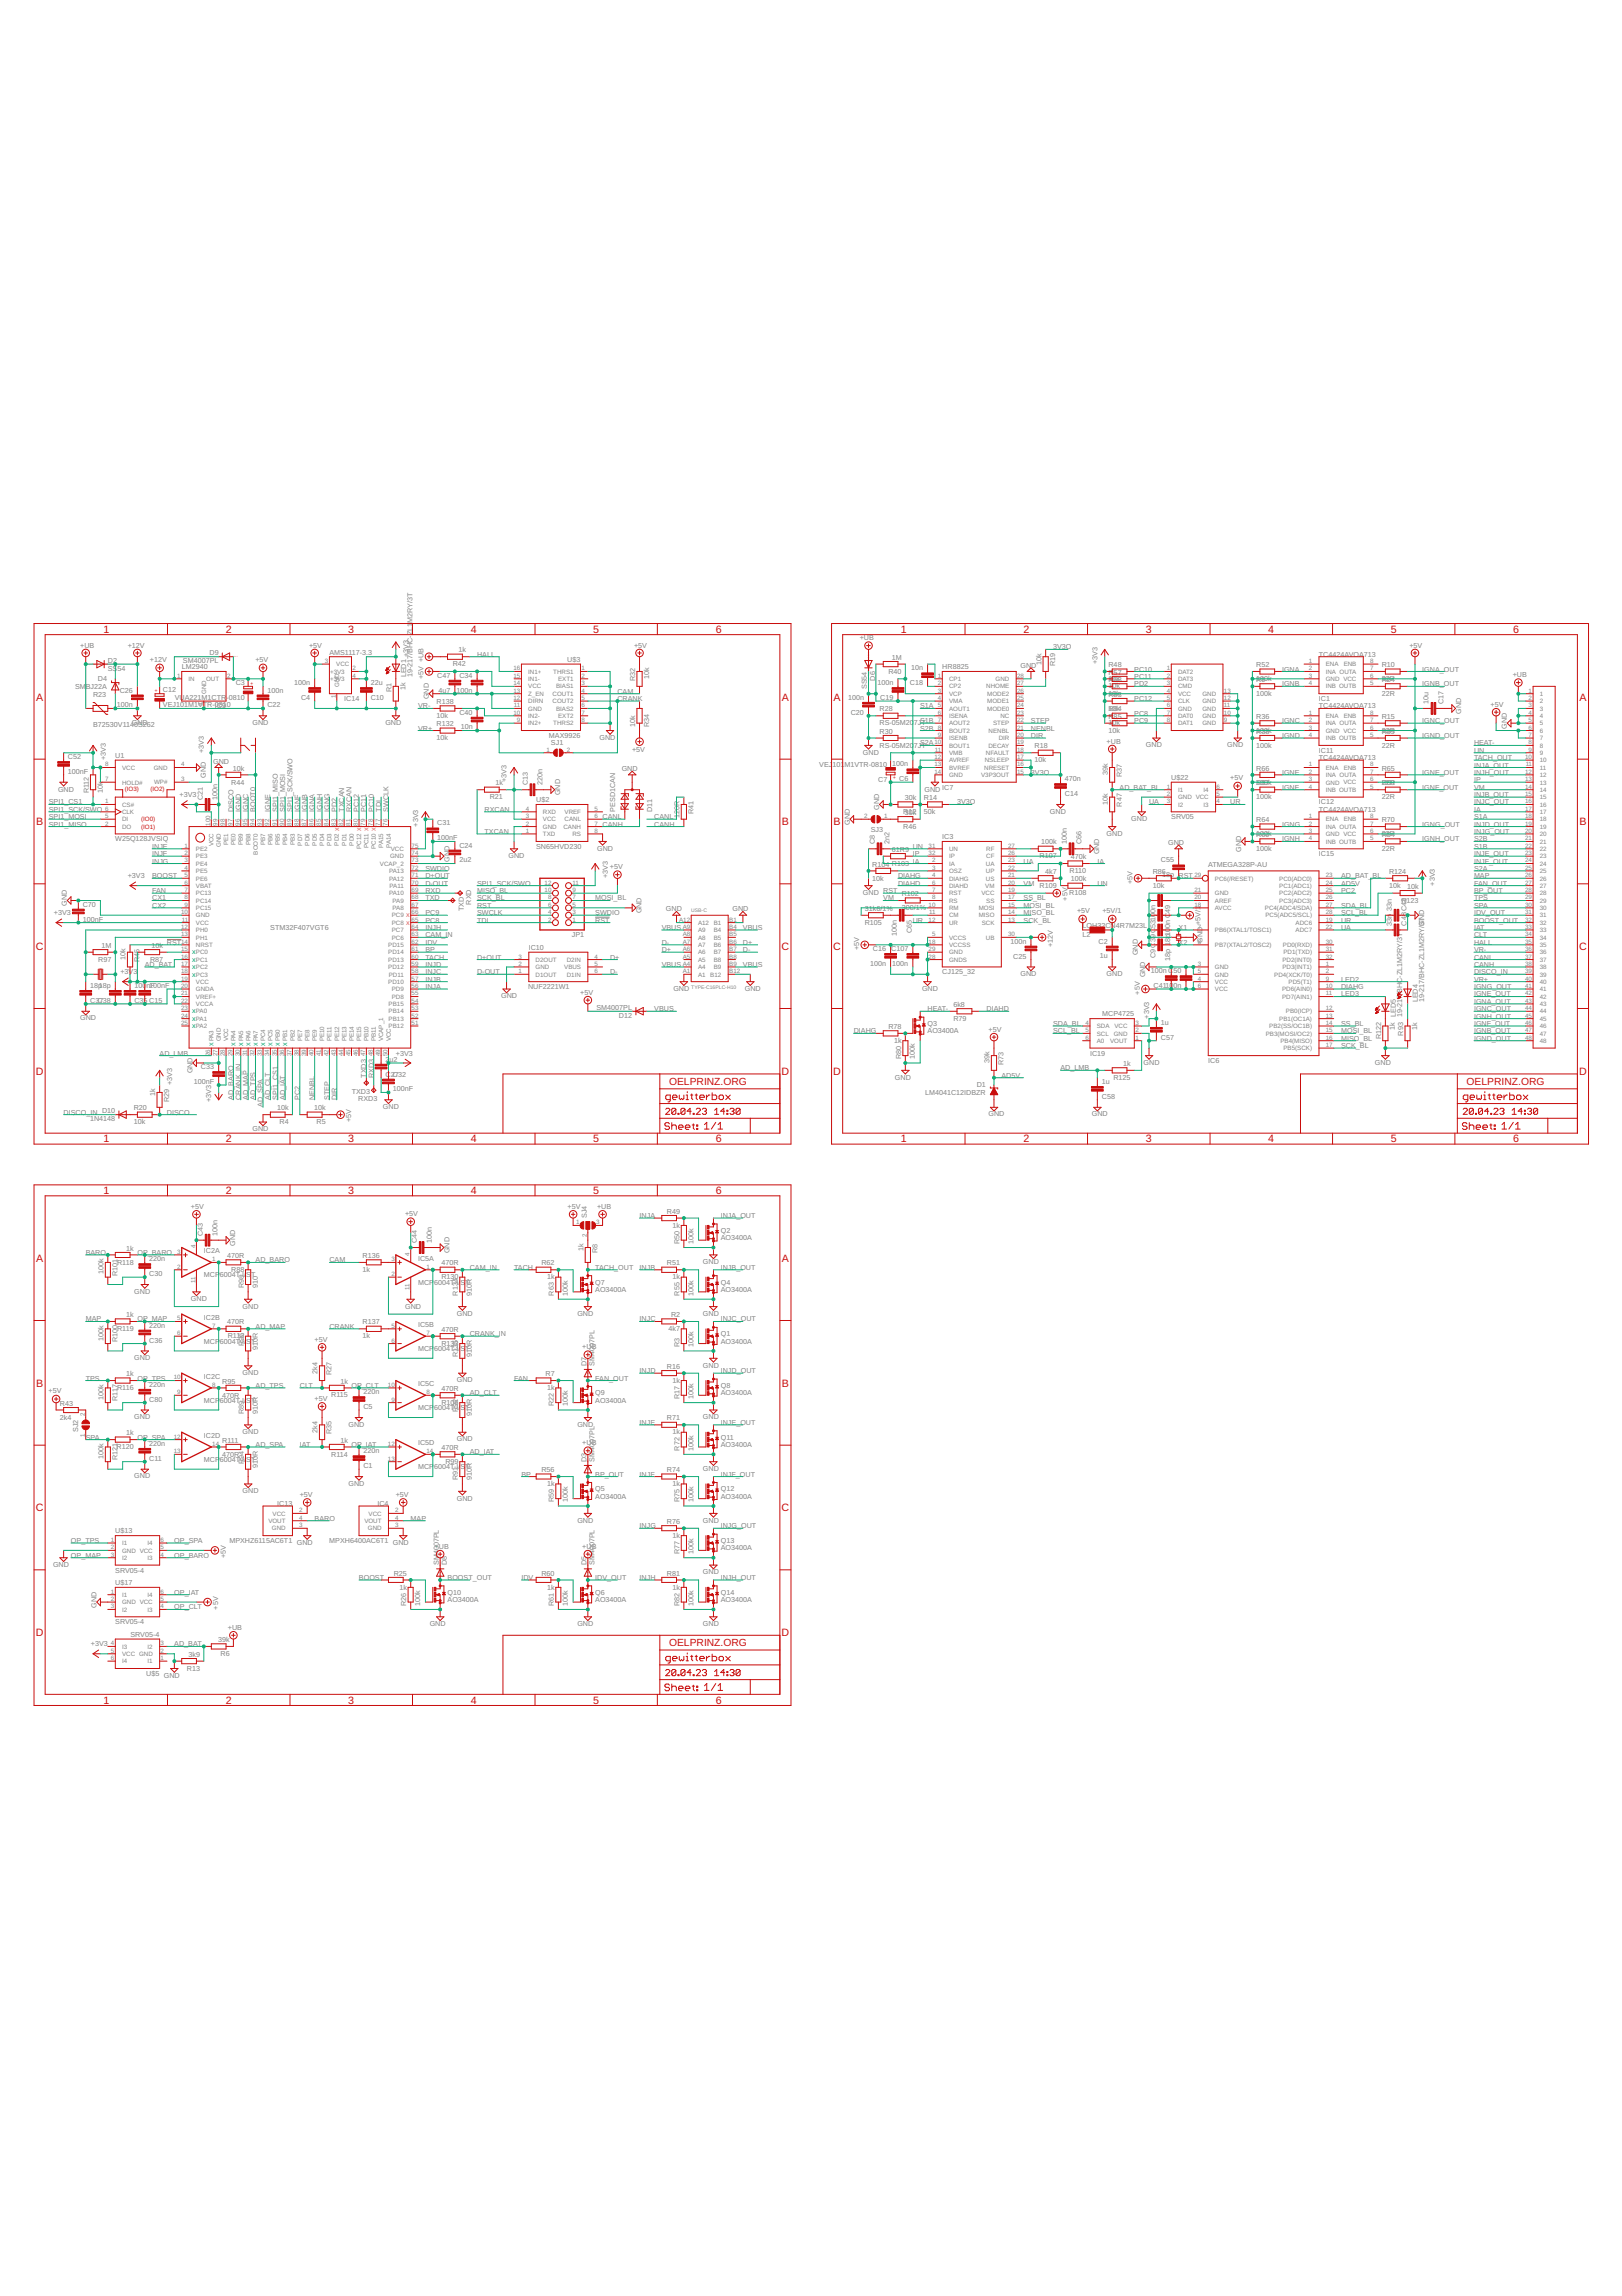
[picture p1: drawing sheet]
<svg xmlns="http://www.w3.org/2000/svg" width="210mm" height="297mm" viewBox="0 0 210 297" stroke-linecap="round" stroke-linejoin="round" font-family="sans-serif">
<defs><g id="words">
<g font-size="1.4" fill="#c90d0c">
<text x="13.4" y="81.9">1</text>
<text x="29.2" y="81.9">2</text>
<text x="45.1" y="81.9">3</text>
<text x="60.9" y="81.9">4</text>
<text x="76.8" y="81.9">5</text>
<text x="92.6" y="81.9">6</text>
<text x="116.6" y="81.9">1</text>
<text x="132.4" y="81.9">2</text>
<text x="148.3" y="81.9">3</text>
<text x="164.1" y="81.9">4</text>
<text x="180" y="81.9">5</text>
<text x="195.8" y="81.9">6</text>
<text x="4.7" y="90.6">A</text>
<text x="101.2" y="90.6">A</text>
<text x="107.9" y="90.6">A</text>
<text x="204.4" y="90.6">A</text>
<text x="4.7" y="106.8">B</text>
<text x="101.2" y="106.8">B</text>
<text x="107.9" y="106.8">B</text>
<text x="204.4" y="106.8">B</text>
<text x="4.6" y="122.9">C</text>
<text x="101.2" y="122.9">C</text>
<text x="107.8" y="122.9">C</text>
<text x="204.4" y="122.9">C</text>
<text x="4.6" y="139">D</text>
<text x="101.2" y="139">D</text>
<text x="107.8" y="139">D</text>
<text x="204.4" y="139">D</text>
<text x="13.4" y="147.8">1</text>
<text x="29.2" y="147.8">2</text>
<text x="45.1" y="147.8">3</text>
<text x="60.9" y="147.8">4</text>
<text x="76.8" y="147.8">5</text>
<text x="92.6" y="147.8">6</text>
<text x="116.6" y="147.8">1</text>
<text x="132.4" y="147.8">2</text>
<text x="148.3" y="147.8">3</text>
<text x="164.1" y="147.8">4</text>
<text x="180" y="147.8">5</text>
<text x="195.8" y="147.8">6</text>
<text x="13.4" y="154.5">1</text>
<text x="29.2" y="154.5">2</text>
<text x="45.1" y="154.5">3</text>
<text x="60.9" y="154.5">4</text>
<text x="76.8" y="154.5">5</text>
<text x="92.6" y="154.5">6</text>
<text x="4.7" y="163.3">A</text>
<text x="101.2" y="163.3">A</text>
<text x="4.7" y="179.4">B</text>
<text x="101.2" y="179.4">B</text>
<text x="4.6" y="195.5">C</text>
<text x="101.2" y="195.5">C</text>
<text x="4.6" y="211.6">D</text>
<text x="101.2" y="211.6">D</text>
<text x="13.4" y="220.4">1</text>
<text x="29.2" y="220.4">2</text>
<text x="45.1" y="220.4">3</text>
<text x="60.9" y="220.4">4</text>
<text x="76.8" y="220.4">5</text>
<text x="92.6" y="220.4">6</text>
</g>
<g font-size="1.3" fill="#c90d0c">
<text x="86.6" y="140.4">OELPRINZ.ORG</text>
<text x="189.8" y="140.4">OELPRINZ.ORG</text>
<text x="86.6" y="213">OELPRINZ.ORG</text>
</g>
<g font-size=".9" fill="#808080">
<text x="10.4" y="83.8">+UB</text>
<text x="16.5" y="83.8">+12V</text>
<text x="40" y="83.8">+5V</text>
<text x="53.4" y="80.6" transform="rotate(-90 53.4 80.6)">M2RY/3T</text>
<text x="82" y="83.8">+5V</text>
<text x="111.3" y="82.8">+UB</text>
<text x="182.4" y="83.8">+5V</text>
<text x="9.7" y="89.1">SM</text>
<text x="11.1" y="89.1">BJ22A</text>
<text x="12.7" y="88.1">D4</text>
<text x="14" y="86.8">SS54</text>
<text x="14" y="85.7">D2</text>
<text x="15.5" y="89.6">C26</text>
<text x="19.4" y="85.7">+12V</text>
<text x="21.1" y="89.6">C12</text>
<text x="23.5" y="86.6">LM2940</text>
<text x="23.7" y="85.8">SM4007PL</text>
<text x="27.1" y="84.8">D9</text>
<text x="30.5" y="88.6">C3</text>
<text x="33.1" y="85.7">+5V</text>
<text x="34.6" y="89.6">100n</text>
<text x="38.1" y="88.7">100n</text>
<text x="42.6" y="84.7">AMS1117-3.3</text>
<text x="48" y="88.7">22u</text>
<text x="50.7" y="89.5" transform="rotate(-90 50.7 89.5)">R1</text>
<text x="52.5" y="89.3" transform="rotate(-90 52.5 89.3)">1k</text>
<text x="52.6" y="87.6" transform="rotate(-90 52.6 87.6)">LED1</text>
<text x="52.9" y="85" transform="rotate(-90 52.9 85)">+3V3</text>
<text x="53.4" y="87.6" transform="rotate(-90 53.4 87.6)">19-217/BHC-ZL1</text>
<text x="54.8" y="87.9" transform="rotate(-90 54.8 87.9)">+5V +UB</text>
<text x="56.6" y="87.7">C47</text>
<text x="56.8" y="89.6">4u7</text>
<text x="58.6" y="86.2">R42</text>
<text x="59.1" y="89.6">100n</text>
<text x="59.3" y="84.4">1k</text>
<text x="59.5" y="87.7">C34</text>
<text x="61.7" y="85">HALL</text>
<text x="73.4" y="85.6">U$3</text>
<text x="79.9" y="89.7">CAM</text>
<text x="82.2" y="88.1" transform="rotate(-90 82.2 88.1)">R32</text>
<text x="84" y="87.9" transform="rotate(-90 84 87.9)">10k</text>
<text x="112.2" y="89.2" transform="rotate(-90 112.2 89.2)">SS54</text>
<text x="113.2" y="88.1" transform="rotate(-90 113.2 88.1)">D6</text>
<text x="113.6" y="88.7">100n</text>
<text x="115" y="87.2">R40</text>
<text x="115.4" y="85.4">1M</text>
<text x="117.7" y="88.7">C18</text>
<text x="117.9" y="86.7">10n</text>
<text x="121.9" y="86.6">HR8825</text>
<text x="132.1" y="86.4">GND</text>
<text x="134.8" y="86" transform="rotate(-90 134.8 86)">10k</text>
<text x="136.3" y="84">3V3O</text>
<text x="136.6" y="86.2" transform="rotate(-90 136.6 86.2)">R19</text>
<text x="142" y="85.9" transform="rotate(-90 142 85.9)">+3V3</text>
<text x="143.4" y="88.1">10k</text>
<text x="143.4" y="89.1">10k</text>
<text x="143.4" y="86.3">R48</text>
<text x="143.4" y="87.3">R57</text>
<text x="143.4" y="88.2">R58</text>
<text x="146.8" y="87.8">PC11</text>
<text x="146.8" y="86.9">PC10</text>
<text x="146.8" y="88.8">PD2</text>
<text x="162.6" y="88.1">100k</text>
<text x="162.6" y="86.3">R52</text>
<text x="162.6" y="88.2">R9</text>
<text x="165.9" y="86.9">IGNA</text>
<text x="165.9" y="88.8">IGNB</text>
<text x="170.7" y="85">TC4424AVOA</text>
<text x="176.5" y="85">713</text>
<text x="178.8" y="88.1">22R</text>
<text x="178.8" y="88.2">R24</text>
<text x="178.8" y="86.3">R10</text>
<text x="184.1" y="88.8">IGNB_OUT</text>
<text x="184.1" y="86.9">IGNA_OUT</text>
<text x="195.8" y="87.6">+UB</text>
<text x="12" y="94">B72530V1140S262</text>
<text x="12" y="90.2">R23</text>
<text x="15.1" y="91.5">100n</text>
<text x="17.1" y="93.8">GND</text>
<text x="21.1" y="91.5">VEJ101M1VTR-0810</text>
<text x="22.6" y="90.5">VUA221M1CTR</text>
<text x="27.8" y="91.7">IC9</text>
<text x="29.3" y="90.5">-0810</text>
<text x="32.7" y="93.8">GND</text>
<text x="34.6" y="91.5">C22</text>
<text x="39" y="90.6">C4</text>
<text x="44.5" y="90.7">IC14</text>
<text x="48" y="90.6">C10</text>
<text x="49.9" y="93.8">GND</text>
<text x="54.1" y="91.7">VR-</text>
<text x="54.1" y="94.5">VR+</text>
<text x="55.5" y="90.5" transform="rotate(-90 55.5 90.5)">GND</text>
<text x="56.5" y="95.8">10k</text>
<text x="56.5" y="92.9">10k</text>
<text x="56.5" y="94">R132</text>
<text x="56.5" y="91.1">R138</text>
<text x="59.5" y="92.5">C40</text>
<text x="59.6" y="94.4">10n</text>
<text x="71" y="95.5">MAX9926</text>
<text x="77.6" y="95.7">GND</text>
<text x="79.9" y="90.7">CRANK</text>
<text x="82.2" y="94" transform="rotate(-90 82.2 94)">10k</text>
<text x="84" y="94" transform="rotate(-90 84 94)">R34</text>
<text x="109.7" y="90.6">100n</text>
<text x="110.1" y="92.5">C20</text>
<text x="113.8" y="93.8">RS-05M20</text>
<text x="113.8" y="92">R28</text>
<text x="113.8" y="94.9">R30</text>
<text x="113.9" y="90.6">C19</text>
<text x="118.3" y="93.8">7JT</text>
<text x="119.1" y="93.6">S1B</text>
<text x="119.1" y="94.5">S2B</text>
<text x="119.1" y="91.7">S1A</text>
<text x="133.4" y="93.6">STEP</text>
<text x="133.4" y="95.5">DIR</text>
<text x="133.4" y="94.5">NENBL</text>
<text x="143.4" y="90">10k</text>
<text x="143.4" y="91.9">10k</text>
<text x="143.4" y="93.8">10k</text>
<text x="143.4" y="94.8">10k</text>
<text x="143.4" y="90.1">R83</text>
<text x="143.4" y="92">R84</text>
<text x="143.4" y="93">R85</text>
<text x="146.8" y="90.7">PC12</text>
<text x="146.8" y="93.6">PC9</text>
<text x="146.8" y="92.6">PC8</text>
<text x="162.6" y="90">100k</text>
<text x="162.6" y="94.8">100k</text>
<text x="162.6" y="93">R36</text>
<text x="162.6" y="94.9">R38</text>
<text x="165.9" y="93.6">IGNC</text>
<text x="165.9" y="95.5">IGND</text>
<text x="170.7" y="91.7">TC4424AVOA</text>
<text x="170.7" y="90.7">IC1</text>
<text x="176.5" y="91.7">713</text>
<text x="178.8" y="90">22R</text>
<text x="178.8" y="94.8">22R</text>
<text x="178.8" y="93">R15</text>
<text x="178.8" y="94.9">R39</text>
<text x="184.1" y="93.6">IGNC_OUT</text>
<text x="184.1" y="95.5">IGND_OUT</text>
<text x="184.9" y="91.1" transform="rotate(-90 184.9 91.1)">10u</text>
<text x="186.8" y="91.1" transform="rotate(-90 186.8 91.1)">C17</text>
<text x="189.1" y="92.4" transform="rotate(-90 189.1 92.4)">GND</text>
<text x="192.9" y="91.4">+5V</text>
<text x="195" y="94.3" transform="rotate(-90 195 94.3)">GND</text>
<text x="8.8" y="100.1">100nF</text>
<text x="8.8" y="98.2">C52</text>
<text x="13.7" y="98.3" transform="rotate(-90 13.7 98.3)">+3V3</text>
<text x="14.9" y="98.1">U1</text>
<text x="26.4" y="97.4" transform="rotate(-90 26.4 97.4)">+3V3</text>
<text x="26.6" y="100.7" transform="rotate(-90 26.6 100.7)">GND</text>
<text x="27.6" y="98.8">GND</text>
<text x="29.9" y="101.5">R44</text>
<text x="30.1" y="99.7">10k</text>
<text x="64.1" y="101.6">1k</text>
<text x="65.6" y="101.2" transform="rotate(-90 65.6 101.2)">+3V3</text>
<text x="68.3" y="101.6" transform="rotate(-90 68.3 101.6)">C13</text>
<text x="70.2" y="101.6" transform="rotate(-90 70.2 101.6)">220n</text>
<text x="71.3" y="96.4">SJ1</text>
<text x="80.5" y="99.7">GND</text>
<text x="81.8" y="97.3">+5V</text>
<text x="106" y="99.2">VEJ</text>
<text x="107.7" y="99.2">101</text>
<text x="109.3" y="99.2">M1VTR-0810</text>
<text x="111.7" y="97.6">GND</text>
<text x="113.6" y="101.1">C7</text>
<text x="113.8" y="96.7">RS-05M20</text>
<text x="115.5" y="99.2">100n</text>
<text x="116.4" y="101.1">C6</text>
<text x="118.3" y="96.7">7JT</text>
<text x="119.1" y="96.4">S2A</text>
<text x="133.4" y="100.3">3V3O</text>
<text x="133.9" y="98.6">10k</text>
<text x="133.9" y="96.8">R18</text>
<text x="137.8" y="101.1">470n</text>
<text x="143.2" y="96.2">+UB</text>
<text x="143.4" y="100.3" transform="rotate(-90 143.4 100.3)">39k</text>
<text x="145.2" y="100.5" transform="rotate(-90 145.2 100.5)">R37</text>
<text x="148.3" y="96.7">GND</text>
<text x="151.6" y="100.9">U$22</text>
<text x="158.8" y="96.7">GND</text>
<text x="159.2" y="101">+5V</text>
<text x="162.6" y="96.7">100k</text>
<text x="162.6" y="101.5">100k</text>
<text x="162.6" y="99.7">R66</text>
<text x="162.6" y="101.6">R67</text>
<text x="165.9" y="100.3">IGNE</text>
<text x="170.7" y="98.3">TC4424AVOA</text>
<text x="170.7" y="97.4">IC11</text>
<text x="176.5" y="98.3">713</text>
<text x="178.8" y="96.7">22R</text>
<text x="178.8" y="101.5">22R</text>
<text x="178.8" y="99.7">R65</text>
<text x="178.8" y="101.6">R68</text>
<text x="184.1" y="100.3">IGNE_OUT</text>
<text x="190.8" y="101.2">IP</text>
<text x="190.8" y="97.4">UN</text>
<text x="190.8" y="96.4">HEAT-</text>
<text x="190.8" y="99.3">INJA_OUT</text>
<text x="190.8" y="98.3">TACH_OUT</text>
<text x="190.8" y="100.3">INJH_OUT</text>
<text x="6.3" y="105">SPI1_SCK/SWO</text>
<text x="6.3" y="104.1">SPI1_CS1</text>
<text x="6.3" y="106">SPI1_MOSI</text>
<text x="6.3" y="106.9">SPI1_MISO</text>
<text x="7.5" y="102.4">GND</text>
<text x="11.5" y="102.6" transform="rotate(-90 11.5 102.6)">R112</text>
<text x="13.3" y="102.6" transform="rotate(-90 13.3 102.6)">10k</text>
<text x="23.2" y="103.1">+3V3</text>
<text x="26.2" y="103.5" transform="rotate(-90 26.2 103.5)">C21</text>
<text x="28.2" y="103.5" transform="rotate(-90 28.2 103.5)">100n</text>
<text x="30.2" y="105" transform="rotate(-90 30.2 105)">DISCO</text>
<text x="31.2" y="105" transform="rotate(-90 31.2 105)">IGND</text>
<text x="32.1" y="105" transform="rotate(-90 32.1 105)">IGNC</text>
<text x="33.1" y="105" transform="rotate(-90 33.1 105)">BOOT0</text>
<text x="35" y="105" transform="rotate(-90 35 105)">IGNE</text>
<text x="35.9" y="105" transform="rotate(-90 35.9 105)">SPI1_MISO</text>
<text x="36.9" y="105" transform="rotate(-90 36.9 105)">SPI1_MOSI</text>
<text x="37.8" y="105" transform="rotate(-90 37.8 105)">SPI1_SCK/SWO</text>
<text x="38.8" y="105" transform="rotate(-90 38.8 105)">IGNF</text>
<text x="39.8" y="105" transform="rotate(-90 39.8 105)">IGNB</text>
<text x="40.7" y="105" transform="rotate(-90 40.7 105)">IGNA</text>
<text x="41.7" y="105" transform="rotate(-90 41.7 105)">IGNH</text>
<text x="42.6" y="105" transform="rotate(-90 42.6 105)">IGNG</text>
<text x="43.6" y="105" transform="rotate(-90 43.6 105)">PD2</text>
<text x="44.5" y="105" transform="rotate(-90 44.5 105)">TXCAN</text>
<text x="45.5" y="105" transform="rotate(-90 45.5 105)">RXCAN</text>
<text x="46.5" y="105" transform="rotate(-90 46.5 105)">PC12</text>
<text x="47.4" y="105" transform="rotate(-90 47.4 105)">PC11</text>
<text x="48.4" y="105" transform="rotate(-90 48.4 105)">PC10</text>
<text x="49.3" y="105" transform="rotate(-90 49.3 105)">TDI</text>
<text x="50.3" y="105" transform="rotate(-90 50.3 105)">SWCLK</text>
<text x="54.1" y="106.9" transform="rotate(-90 54.1 106.9)">+3V3</text>
<text x="56.6" y="106.8">C31</text>
<text x="62.7" y="105">RXCAN</text>
<text x="62.7" y="107.9">TXCAN</text>
<text x="63.4" y="103.4">R21</text>
<text x="69.4" y="103.8">U$2</text>
<text x="72.5" y="102.9" transform="rotate(-90 72.5 102.9)">GND</text>
<text x="78" y="106.9">CANH</text>
<text x="78" y="106">CANL</text>
<text x="79.6" y="105" transform="rotate(-90 79.6 105)">PESD1CAN</text>
<text x="84.4" y="105" transform="rotate(-90 84.4 105)">D11</text>
<text x="84.7" y="106.9">CANH</text>
<text x="84.7" y="106">CANL</text>
<text x="87.9" y="105.8" transform="rotate(-90 87.9 105.8)">120R</text>
<text x="89.7" y="105.3" transform="rotate(-90 89.7 105.3)">R41</text>
<text x="110" y="106.7" transform="rotate(-90 110 106.7)">GND</text>
<text x="112.7" y="107.6">SJ3</text>
<text x="113.8" y="104.8" transform="rotate(-90 113.8 104.8)">GND</text>
<text x="116.9" y="105.3">R12</text>
<text x="116.9" y="107.2">R46</text>
<text x="117.1" y="103.5">30k</text>
<text x="117.1" y="105.4">30k</text>
<text x="119.6" y="105.3">50k</text>
<text x="119.6" y="103.5">R14</text>
<text x="119.6" y="102.4">GND</text>
<text x="121.9" y="102.2">IC7</text>
<text x="123.9" y="104.1">3V3O</text>
<text x="135.9" y="105.3">GND</text>
<text x="137.8" y="103">C14</text>
<text x="143.4" y="104.1" transform="rotate(-90 143.4 104.1)">10k</text>
<text x="144.9" y="102.2">AD_BAT_BL</text>
<text x="145.2" y="104.4" transform="rotate(-90 145.2 104.4)">R47</text>
<text x="146.4" y="106.2">GND</text>
<text x="148.7" y="104.1">UA</text>
<text x="151.6" y="106">SRV05</text>
<text x="159.2" y="104.1">UR</text>
<text x="162.6" y="103.4">100k</text>
<text x="162.6" y="106.4">R64</text>
<text x="165.9" y="102.2">IGNF</text>
<text x="165.9" y="106.9">IGNG</text>
<text x="170.7" y="105">TC4424AVOA</text>
<text x="170.7" y="104.1">IC12</text>
<text x="176.5" y="105">713</text>
<text x="178.8" y="103.4">22R</text>
<text x="178.8" y="106.4">R70</text>
<text x="184.1" y="102.2">IGNF_OUT</text>
<text x="184.1" y="106.9">IGNG_OUT</text>
<text x="190.8" y="102.2">VM</text>
<text x="190.8" y="105">IA</text>
<text x="190.8" y="103.1">INJB_OUT</text>
<text x="190.8" y="106.9">INJD_OUT</text>
<text x="190.8" y="104.1">INJC_OUT</text>
<text x="190.8" y="107.9">INJG_OUT</text>
<text x="190.8" y="106">S1A</text>
<text x="14.9" y="108.9">W25Q128JVSIQ</text>
<text x="16.5" y="113.6">+3V3</text>
<text x="19.7" y="113.6">BOOST</text>
<text x="19.7" y="109.8">INJE</text>
<text x="19.7" y="110.8">INJF</text>
<text x="19.7" y="111.7">INJG</text>
<text x="55.1" y="113.6">D+OUT</text>
<text x="55.1" y="112.7">SWDIO</text>
<text x="56.6" y="108.7">100nF</text>
<text x="58.2" y="111.5" transform="rotate(-90 58.2 111.5)">GND</text>
<text x="59.4" y="111.6">2u2</text>
<text x="59.4" y="109.7">C24</text>
<text x="65.8" y="111">GND</text>
<text x="69.4" y="109.8">SN65HVD230</text>
<text x="77.3" y="110">GND</text>
<text x="78.7" y="113.6" transform="rotate(-90 78.7 113.6)">+3V3</text>
<text x="78.9" y="112.4">+5V</text>
<text x="112.9" y="113.9">10k</text>
<text x="112.9" y="112.1">R104 R103</text>
<text x="113.2" y="109.2" transform="rotate(-90 113.2 109.2)">C8</text>
<text x="115.1" y="109.2" transform="rotate(-90 115.1 109.2)">2n2</text>
<text x="115.4" y="110.2">61R9</text>
<text x="116.2" y="113.6">DIAHG</text>
<text x="118.1" y="110.8">IP</text>
<text x="118.1" y="109.8">UN</text>
<text x="118.1" y="111.7">IA</text>
<text x="121.9" y="108.6">IC3</text>
<text x="132.5" y="111.7">UA</text>
<text x="134.5" y="111">R107</text>
<text x="134.7" y="109.2">100k</text>
<text x="135.3" y="113.1">4k7</text>
<text x="138.1" y="109.2" transform="rotate(-90 138.1 109.2)">100n</text>
<text x="138.4" y="113">R110</text>
<text x="138.6" y="111.2">470k</text>
<text x="140" y="109.2" transform="rotate(-90 140 109.2)">C66</text>
<text x="142" y="111.7">IA</text>
<text x="142.3" y="110.5" transform="rotate(-90 142.3 110.5)">GND</text>
<text x="143.2" y="108.1">GND</text>
<text x="149.2" y="113.1">R86</text>
<text x="150.2" y="111.6">C55</text>
<text x="150.4" y="113.5">18p RST</text>
<text x="151.2" y="109.3">GND</text>
<text x="156.3" y="112.2">ATMEGA328P-AU</text>
<text x="160.6" y="110.2" transform="rotate(-90 160.6 110.2)">GND</text>
<text x="162.6" y="108.2">100k</text>
<text x="162.6" y="110.1">100k</text>
<text x="162.6" y="108.3">R69</text>
<text x="165.9" y="108.9">IGNH</text>
<text x="170.7" y="110.8">IC15</text>
<text x="173.5" y="113.6">AD_BAT_</text>
<text x="177.6" y="113.6">BL</text>
<text x="178.8" y="110.1">22R</text>
<text x="178.8" y="108.2">22R</text>
<text x="178.8" y="108.3">R54</text>
<text x="179.8" y="113.1">R124</text>
<text x="184.1" y="108.9">IGNH_OUT</text>
<text x="190.8" y="113.6">MAP</text>
<text x="190.8" y="110.8">INJE_OUT</text>
<text x="190.8" y="111.7">INJF_OUT</text>
<text x="190.8" y="109.8">S1B</text>
<text x="190.8" y="108.9">S2B</text>
<text x="190.8" y="112.7">S2A</text>
<text x="7" y="118.4">+3V3</text>
<text x="8.7" y="117.2" transform="rotate(-90 8.7 117.2)">GND</text>
<text x="10.7" y="119.2">100nF</text>
<text x="10.7" y="117.3">C70</text>
<text x="19.7" y="115.5">FAN</text>
<text x="19.7" y="116.5">CX1</text>
<text x="19.7" y="117.5">CX2</text>
<text x="55.1" y="116.5">TXD</text>
<text x="55.1" y="115.5">RXD</text>
<text x="55.1" y="114.6">D-OUT</text>
<text x="55.1" y="118.4">PC9</text>
<text x="55.1" y="119.4">PC8</text>
<text x="60" y="117.9" transform="rotate(-90 60 117.9)">TXD</text>
<text x="61" y="117" transform="rotate(-90 61 117)">RXD</text>
<text x="61.7" y="117.5">RST</text>
<text x="61.7" y="115.5">MISO_BL</text>
<text x="61.7" y="116.5">SCK_BL</text>
<text x="61.7" y="118.4">SWCLK</text>
<text x="61.7" y="114.6">SPI1_SCK/SWO</text>
<text x="61.7" y="119.4">TDI</text>
<text x="77" y="116.5">MOSI_BL</text>
<text x="77" y="118.4">SWDIO</text>
<text x="77" y="119.4">RST</text>
<text x="83" y="118.2" transform="rotate(-90 83 118.2)">GND</text>
<text x="86.2" y="117.9">GND</text>
<text x="94.8" y="117.9">GND</text>
<text x="111.7" y="115.8">GND</text>
<text x="111.9" y="117.8">31k6/1%</text>
<text x="111.9" y="119.6">R105</text>
<text x="114.3" y="116.5">VM</text>
<text x="114.3" y="115.5">RST</text>
<text x="116.2" y="114.6">DIAHD</text>
<text x="116.7" y="117.7">300/1%</text>
<text x="116.7" y="115.9">R102</text>
<text x="118.1" y="119.4">UR</text>
<text x="132.5" y="114.6">VM</text>
<text x="132.5" y="117.5">MOSI_BL</text>
<text x="132.5" y="118.4">MISO_BL</text>
<text x="132.5" y="116.5">SS_BL</text>
<text x="132.5" y="119.4">SCK_BL</text>
<text x="134.5" y="114.9">R109</text>
<text x="138.2" y="116.5" transform="rotate(-90 138.2 116.5)">+5V</text>
<text x="138.4" y="115.8">R108</text>
<text x="138.6" y="114">100k</text>
<text x="139.4" y="118.2">+5V</text>
<text x="142" y="114.6">UN</text>
<text x="142.7" y="118.2">+5V/1</text>
<text x="146.6" y="114.3" transform="rotate(-90 146.6 114.3)">+5V</text>
<text x="149.2" y="114.9">10k</text>
<text x="155.4" y="119.7" transform="rotate(-90 155.4 119.7)">+5V/1</text>
<text x="173.5" y="119.4">UR</text>
<text x="173.5" y="115.5">PC2</text>
<text x="173.5" y="118.4">SCL_BL</text>
<text x="173.5" y="117.5">SDA_BL</text>
<text x="173.5" y="114.6">AD5V</text>
<text x="179.8" y="114.9">10k</text>
<text x="180.1" y="119.7" transform="rotate(-90 180.1 119.7)">33n 33n</text>
<text x="181.4" y="116.8">R123</text>
<text x="182" y="119.7" transform="rotate(-90 182 119.7)">C48 C42</text>
<text x="182.1" y="115">10k</text>
<text x="184.3" y="119.8" transform="rotate(-90 184.3 119.8)">GND</text>
<text x="185.7" y="114.6" transform="rotate(-90 185.7 114.6)">+3V3</text>
<text x="190.8" y="115.5">BP_OUT</text>
<text x="190.8" y="118.4">IDV_OUT</text>
<text x="190.8" y="114.6">FAN_OUT</text>
<text x="190.8" y="119.4">BOOST_OUT</text>
<text x="190.8" y="116.5">TPS</text>
<text x="190.8" y="117.5">SPA</text>
<text x="12.7" y="124.4">R97</text>
<text x="13.1" y="122.6">1M</text>
<text x="16.3" y="124.2" transform="rotate(-90 16.3 124.2)">10k</text>
<text x="18.1" y="124.4" transform="rotate(-90 18.1 124.4)">R45</text>
<text x="18.7" y="125.1">AD_BAT</text>
<text x="19.4" y="124.4">R87</text>
<text x="19.6" y="122.6">10k</text>
<text x="21.6" y="122.2">RST</text>
<text x="35" y="120.3">STM32F407VGT6</text>
<text x="55.1" y="124.1">TACH</text>
<text x="55.1" y="122.2">IDV</text>
<text x="55.1" y="123.2">BP</text>
<text x="55.1" y="125.1">INJD</text>
<text x="55.1" y="120.3">INJH</text>
<text x="55.1" y="121.3">CAM_IN</text>
<text x="61.7" y="124.1">D+OUT</text>
<text x="68.4" y="122.9">IC10</text>
<text x="74" y="121.2">JP1</text>
<text x="78.9" y="124.1">D+</text>
<text x="85.6" y="123.2">D+</text>
<text x="85.6" y="122.2">D-</text>
<text x="85.6" y="120.3">VBUS</text>
<text x="85.6" y="125.1">VBUS</text>
<text x="96.1" y="122.2">D+</text>
<text x="96.1" y="123.2">D-</text>
<text x="96.1" y="125.1">VBUS</text>
<text x="96.1" y="120.3">VBUS</text>
<text x="111.2" y="122.9" transform="rotate(-90 111.2 122.9)">+5V</text>
<text x="112.6" y="125">100n</text>
<text x="113" y="123">C16</text>
<text x="115.3" y="123">C107</text>
<text x="115.5" y="125">100n</text>
<text x="116.1" y="121.1" transform="rotate(-90 116.1 121.1)">100n</text>
<text x="118" y="120.7" transform="rotate(-90 118 120.7)">C65</text>
<text x="130.8" y="122.1">100n</text>
<text x="131.1" y="124">C25</text>
<text x="136.2" y="122.5" transform="rotate(-90 136.2 122.5)">+12V</text>
<text x="140.1" y="120">LQH32CN4R7M23L</text>
<text x="140.1" y="121.3">L2</text>
<text x="142.2" y="122.1">C2</text>
<text x="142.3" y="124">1u</text>
<text x="147.2" y="123.6" transform="rotate(-90 147.2 123.6)">GND</text>
<text x="148.9" y="125.9">100n C50</text>
<text x="149.5" y="124" transform="rotate(-90 149.5 124)">C9 C39 C53100n</text>
<text x="151.4" y="124.3" transform="rotate(-90 151.4 124.3)">18p 18p100n C49</text>
<text x="152.5" y="122.2">X2</text>
<text x="152.5" y="120.3">X1</text>
<text x="155.6" y="122" transform="rotate(-90 155.6 122)">GND</text>
<text x="173.5" y="120.3">UA</text>
<text x="190.8" y="121.3">CLT</text>
<text x="190.8" y="120.3">IAT</text>
<text x="190.8" y="125.1">CANH</text>
<text x="190.8" y="124.1">CANL</text>
<text x="190.8" y="123.2">VR-</text>
<text x="190.8" y="122.2">HALL</text>
<text x="11.7" y="127.8">18p</text>
<text x="11.7" y="129.7">C3C38</text>
<text x="12.8" y="127.8">18p</text>
<text x="12.9" y="129.7">7</text>
<text x="15.6" y="126">+3V3</text>
<text x="17.4" y="127.8">100n1F00nF</text>
<text x="17.4" y="129.7">C35 C15</text>
<text x="55.1" y="128">INJA</text>
<text x="55.1" y="127">INJB</text>
<text x="55.1" y="126">INJC</text>
<text x="61.7" y="126">D-OUT</text>
<text x="64.8" y="129.2">GND</text>
<text x="68.3" y="128">NUF2221W1</text>
<text x="75.1" y="128.7">+5V</text>
<text x="77.2" y="130.6">SM4007PL</text>
<text x="78.9" y="126">D-</text>
<text x="80.1" y="131.7">D12</text>
<text x="84.7" y="130.8">VBUS</text>
<text x="87.1" y="128.2">GND</text>
<text x="96.4" y="128.2">GND</text>
<text x="119.3" y="128.2">GND</text>
<text x="120" y="130.8">HEAT-</text>
<text x="121.9" y="126">CJ125_32</text>
<text x="123.4" y="130.3">6k8</text>
<text x="127.7" y="130.8">DIAHD</text>
<text x="132.1" y="126.3">GND</text>
<text x="142.6" y="131.5">MCP4725</text>
<text x="143.2" y="126.3">GND</text>
<text x="147.5" y="128.7" transform="rotate(-90 147.5 128.7)">+5V</text>
<text x="148.2" y="126.5" transform="rotate(-90 148.2 126.5)">GND</text>
<text x="148.7" y="131.8" transform="rotate(-90 148.7 131.8)">+3V3</text>
<text x="149.3" y="127.8">C41100n</text>
<text x="173.5" y="128">DIAHG</text>
<text x="173.5" y="127">LED2</text>
<text x="173.5" y="128.9">LED3</text>
<text x="180.6" y="131.6" transform="rotate(-90 180.6 131.6)">LED5</text>
<text x="181.4" y="131.6" transform="rotate(-90 181.4 131.6)">19-217/BHC-ZL1M2RY/3T</text>
<text x="183.5" y="129.7" transform="rotate(-90 183.5 129.7)">LED4</text>
<text x="184.3" y="129.7" transform="rotate(-90 184.3 129.7)">19-217/BHC-ZL1M2RY/3T</text>
<text x="190.8" y="130.8">IGNC_OUT</text>
<text x="190.8" y="129.9">IGNA_OUT</text>
<text x="190.8" y="126">DISCO_IN</text>
<text x="190.8" y="128.9">IGNE_OUT</text>
<text x="190.8" y="128">IGNG_OUT</text>
<text x="190.8" y="131.8">IGNH_OUT</text>
<text x="190.8" y="127">VR+</text>
<text x="10.4" y="132">GND</text>
<text x="20.6" y="136.6">AD_LMB</text>
<text x="49.9" y="137.4">2u2</text>
<text x="51.2" y="136.6">+3V3</text>
<text x="110.5" y="133.7">DIAHG</text>
<text x="115" y="133.1">R78</text>
<text x="115.7" y="134.9">1k</text>
<text x="116.6" y="137" transform="rotate(-90 116.6 137)">R80</text>
<text x="118.4" y="137" transform="rotate(-90 118.4 137)">100k</text>
<text x="120" y="133.7">AO3400A</text>
<text x="120" y="132.7">Q3</text>
<text x="123.4" y="132.1">R79</text>
<text x="127.9" y="133.5">+5V</text>
<text x="128.1" y="137.6" transform="rotate(-90 128.1 137.6)">39k</text>
<text x="129.9" y="137.8" transform="rotate(-90 129.9 137.8)">R73</text>
<text x="136.3" y="133.7">SCL_BL</text>
<text x="136.3" y="132.7">SDA_BL</text>
<text x="141.1" y="136.6">IC19</text>
<text x="145.3" y="137.9">1k</text>
<text x="148" y="137.8">GND</text>
<text x="150.2" y="132.6">1u</text>
<text x="150.2" y="134.5">C57</text>
<text x="156.3" y="137.5">IC6</text>
<text x="173.5" y="133.7">MOSI_BL</text>
<text x="173.5" y="134.6">MISO_BL</text>
<text x="173.5" y="132.7">SS_BL</text>
<text x="173.5" y="135.6">SCK_BL</text>
<text x="177.9" y="137.8">GND</text>
<text x="178.7" y="134.5" transform="rotate(-90 178.7 134.5)">R122</text>
<text x="180.5" y="133.2" transform="rotate(-90 180.5 133.2)">1k</text>
<text x="181.6" y="134" transform="rotate(-90 181.6 134)">R93</text>
<text x="183.4" y="133.2" transform="rotate(-90 183.4 133.2)">1k</text>
<text x="190.8" y="133.7">IGNB_OUT</text>
<text x="190.8" y="134.6">IGND_OUT</text>
<text x="190.8" y="132.7">IGNF_OUT</text>
<text x="17.3" y="143.6">R20</text>
<text x="20.1" y="141.8" transform="rotate(-90 20.1 141.8)">1k</text>
<text x="21.9" y="142.6" transform="rotate(-90 21.9 142.6)">R29</text>
<text x="22.3" y="140.4" transform="rotate(-90 22.3 140.4)">+3V3</text>
<text x="24.9" y="138.9" transform="rotate(-90 24.9 138.9)">GND</text>
<text x="25.1" y="140.2">100nF</text>
<text x="26" y="138.3">C33</text>
<text x="27.3" y="142.6" transform="rotate(-90 27.3 142.6)">+3V3</text>
<text x="30.2" y="142.3" transform="rotate(-90 30.2 142.3)">AD_BARO</text>
<text x="31.2" y="142.3" transform="rotate(-90 31.2 142.3)">CRANK_IN</text>
<text x="32.1" y="142.3" transform="rotate(-90 32.1 142.3)">AD_MAP</text>
<text x="33.1" y="142.3" transform="rotate(-90 33.1 142.3)">AD_TPS</text>
<text x="34" y="143.2" transform="rotate(-90 34 143.2)">AD_SPA</text>
<text x="35" y="142.3" transform="rotate(-90 35 142.3)">AD_CLT</text>
<text x="35.9" y="143.6">10k</text>
<text x="35.9" y="142.3" transform="rotate(-90 35.9 142.3)">SPI1_CS1</text>
<text x="36.9" y="142.3" transform="rotate(-90 36.9 142.3)">AD_IAT</text>
<text x="38.8" y="142.3" transform="rotate(-90 38.8 142.3)">PC2</text>
<text x="40.6" y="143.6">10k</text>
<text x="40.7" y="142.3" transform="rotate(-90 40.7 142.3)">NENBL</text>
<text x="42.6" y="142.3" transform="rotate(-90 42.6 142.3)">STEP</text>
<text x="43.6" y="142.3" transform="rotate(-90 43.6 142.3)">DIR</text>
<text x="45.5" y="141.5">TXD3</text>
<text x="46.4" y="142.5">RXD3</text>
<text x="47.4" y="139.4" transform="rotate(-90 47.4 139.4)">TXD3</text>
<text x="48.4" y="139.4" transform="rotate(-90 48.4 139.4)">RXD3</text>
<text x="49.6" y="143.5">GND</text>
<text x="49.9" y="139.3">C2C32</text>
<text x="50.8" y="141.2">100nF</text>
<text x="51.1" y="139.3">7</text>
<text x="115.8" y="139.7">GND</text>
<text x="119.7" y="141.7">LM4041C12IDBZR</text>
<text x="126.4" y="140.6">D1</text>
<text x="129.6" y="139.4">AD5V</text>
<text x="137.2" y="138.5">AD_LMB</text>
<text x="142.6" y="140.2">1u</text>
<text x="142.6" y="142.2">C58</text>
<text x="144.1" y="139.7">R125</text>
<text x="8.2" y="144.2">DISCO_IN D10</text>
<text x="11.7" y="145.1">1N4148</text>
<text x="17.3" y="145.4">10k</text>
<text x="21.6" y="144.2">DISCO</text>
<text x="32.7" y="146.4">GND</text>
<text x="36.2" y="145.4">R4</text>
<text x="41" y="145.4">R5</text>
<text x="45.5" y="145.2" transform="rotate(-90 45.5 145.2)">+5V</text>
<text x="127.9" y="144.4">GND</text>
<text x="141.3" y="144.4">GND</text>
<text x="16.3" y="161.8">1k</text>
<text x="24.7" y="156.4">+5V</text>
<text x="26.2" y="159.9" transform="rotate(-90 26.2 159.9)">C43</text>
<text x="28.2" y="159.9" transform="rotate(-90 28.2 159.9)">100n</text>
<text x="30.4" y="161.2" transform="rotate(-90 30.4 161.2)">GND</text>
<text x="52.4" y="157.3">+5V</text>
<text x="54" y="160.8" transform="rotate(-90 54 160.8)">C44</text>
<text x="55.9" y="160.8" transform="rotate(-90 55.9 160.8)">100n</text>
<text x="73.4" y="156.4">+5V</text>
<text x="75.5" y="161.9" transform="rotate(-90 75.5 161.9)">1k</text>
<text x="75.9" y="157.6" transform="rotate(-90 75.9 157.6)">SJ4</text>
<text x="77.3" y="156.4">+UB</text>
<text x="82.8" y="157.6">INJA</text>
<text x="86.3" y="157">R49</text>
<text x="87" y="158.8">1k</text>
<text x="87.9" y="160.9" transform="rotate(-90 87.9 160.9)">R50</text>
<text x="89.7" y="160.9" transform="rotate(-90 89.7 160.9)">100k</text>
<text x="93.3" y="160.4">AO3400A</text>
<text x="93.3" y="159.5">Q2</text>
<text x="93.3" y="157.6">INJA_OUT</text>
<text x="11.1" y="162.4">BARO</text>
<text x="13.4" y="164.8" transform="rotate(-90 13.4 164.8)">100k</text>
<text x="15.1" y="163.6">R118</text>
<text x="15.2" y="165.1" transform="rotate(-90 15.2 165.1)">R101</text>
<text x="17.4" y="167.4">GND</text>
<text x="17.8" y="162.4">OP_BARO</text>
<text x="19.3" y="163.2">220n</text>
<text x="19.3" y="165.1">C30</text>
<text x="26.4" y="165.2">MCP</text>
<text x="26.4" y="162.1">IC2A</text>
<text x="28.5" y="165.2">6004T-I/ST</text>
<text x="29.4" y="162.7">470R</text>
<text x="29.9" y="164.6">R88</text>
<text x="31.6" y="166.7" transform="rotate(-90 31.6 166.7)">R98</text>
<text x="33.1" y="163.3">AD_BARO</text>
<text x="33.4" y="166.7" transform="rotate(-90 33.4 166.7)">910</text>
<text x="42.6" y="163.3">CAM</text>
<text x="46.9" y="164.6">1k</text>
<text x="46.9" y="162.7">R136</text>
<text x="54.1" y="166.2">MCP</text>
<text x="54.1" y="163.1">IC5A</text>
<text x="56.2" y="166.2">6004T-I/ST</text>
<text x="57.1" y="163.7">470R</text>
<text x="57.1" y="165.5">R130</text>
<text x="58.2" y="162.1" transform="rotate(-90 58.2 162.1)">GND</text>
<text x="59.3" y="167.6" transform="rotate(-90 59.3 167.6)">R134</text>
<text x="60.8" y="164.3">CAM_IN</text>
<text x="61.1" y="167.6" transform="rotate(-90 61.1 167.6)">910R</text>
<text x="66.5" y="164.3">TACH</text>
<text x="70.1" y="163.7">R62</text>
<text x="70.8" y="165.5">1k</text>
<text x="71.7" y="167.6" transform="rotate(-90 71.7 167.6)">R63</text>
<text x="73.5" y="167.6" transform="rotate(-90 73.5 167.6)">100k</text>
<text x="77" y="167.1">AO3400A</text>
<text x="77" y="166.2">Q7</text>
<text x="77" y="164.3">TACH_OUT</text>
<text x="77.3" y="162.1" transform="rotate(-90 77.3 162.1)">R8</text>
<text x="82.8" y="164.3">INJB</text>
<text x="86.3" y="163.7">R51</text>
<text x="87" y="165.5">1k</text>
<text x="87.9" y="167.6" transform="rotate(-90 87.9 167.6)">R55</text>
<text x="89.7" y="167.6" transform="rotate(-90 89.7 167.6)">100k</text>
<text x="91" y="163.6">GND</text>
<text x="93.3" y="167.1">AO3400A</text>
<text x="93.3" y="166.2">Q4</text>
<text x="93.3" y="164.3">INJB_OUT</text>
<text x="11.1" y="171">MAP</text>
<text x="13.4" y="173.4" transform="rotate(-90 13.4 173.4)">100k</text>
<text x="15.1" y="172.2">R119</text>
<text x="15.2" y="173.7" transform="rotate(-90 15.2 173.7)">R100</text>
<text x="16.3" y="170.4">1k</text>
<text x="17.8" y="171">OP_MAP</text>
<text x="19.3" y="171.8">220n</text>
<text x="19.3" y="173.7">C36</text>
<text x="24.7" y="168.3">GND</text>
<text x="26.4" y="173.8">MCP</text>
<text x="26.4" y="170.7">IC2B</text>
<text x="28.5" y="173.8">6004T-I/ST</text>
<text x="29.4" y="171.3">470R</text>
<text x="29.5" y="173.2">R113</text>
<text x="31.4" y="169.3">GND</text>
<text x="33.1" y="171.9">AD_MAP</text>
<text x="40.7" y="173.6">+5V</text>
<text x="42.6" y="171.9">CRANK</text>
<text x="46.9" y="173.2">1k</text>
<text x="46.9" y="171.3">R137</text>
<text x="52.4" y="169.3">GND</text>
<text x="54.1" y="171.7">IC5B</text>
<text x="57.1" y="172.3">470R</text>
<text x="59.1" y="170.2">GND</text>
<text x="60.8" y="172.9">CRANK_IN</text>
<text x="74.7" y="170.2">GND</text>
<text x="82.8" y="171">INJC</text>
<text x="86.5" y="172.2">4k7</text>
<text x="86.8" y="170.4">R2</text>
<text x="91" y="170.2">GND</text>
<text x="93.3" y="173.8">AO3400A</text>
<text x="93.3" y="172.9">Q1</text>
<text x="93.3" y="171">INJC_OUT</text>
<text x="11.1" y="178.6">TPS</text>
<text x="15.1" y="179.8">R116</text>
<text x="16.3" y="178">1k</text>
<text x="17.4" y="176">GND</text>
<text x="17.8" y="178.6">OP_TPS</text>
<text x="19.3" y="179.4">220n</text>
<text x="26.4" y="178.4">IC2C</text>
<text x="28.8" y="179">R95</text>
<text x="31.4" y="177.9">GND</text>
<text x="31.6" y="174.1" transform="rotate(-90 31.6 174.1)">R96</text>
<text x="33.1" y="179.6">AD_TPS</text>
<text x="33.4" y="174.6" transform="rotate(-90 33.4 174.6)">910R</text>
<text x="38.8" y="179.6">CLT</text>
<text x="41.1" y="177.7" transform="rotate(-90 41.1 177.7)">2k4</text>
<text x="42.9" y="177.9" transform="rotate(-90 42.9 177.9)">R27</text>
<text x="44" y="179">1k</text>
<text x="45.5" y="179.6">OP_CLT</text>
<text x="54.1" y="174.8">MCP</text>
<text x="54.1" y="179.3">IC5C</text>
<text x="56.2" y="174.8">6004T-I/ST</text>
<text x="57.1" y="179.9">470R</text>
<text x="57.1" y="174.1">R133</text>
<text x="59.1" y="178.8">GND</text>
<text x="59.3" y="175.6" transform="rotate(-90 59.3 175.6)">R135</text>
<text x="61.1" y="175.6" transform="rotate(-90 61.1 175.6)">910R</text>
<text x="66.5" y="178.6">FAN</text>
<text x="70.6" y="178">R7</text>
<text x="70.8" y="179.8">1k</text>
<text x="75.4" y="174.5">+UB</text>
<text x="75.9" y="176.7" transform="rotate(-90 75.9 176.7)">D7</text>
<text x="76.9" y="176.7" transform="rotate(-90 76.9 176.7)">SM4007PL</text>
<text x="77" y="178.6">FAN_OUT</text>
<text x="82.8" y="177.6">INJD</text>
<text x="86.3" y="177.1">R16</text>
<text x="87" y="178.9">1k</text>
<text x="87.9" y="174.3" transform="rotate(-90 87.9 174.3)">R3</text>
<text x="89.7" y="174.3" transform="rotate(-90 89.7 174.3)">100k</text>
<text x="91" y="176.9">GND</text>
<text x="93.3" y="179.6">Q8</text>
<text x="93.3" y="177.6">INJD_OUT</text>
<text x="6.3" y="180.3">+5V</text>
<text x="7.7" y="183.7">2k4</text>
<text x="7.7" y="181.9">R43</text>
<text x="10.1" y="185.3" transform="rotate(-90 10.1 185.3)">SJ2</text>
<text x="13.4" y="181.1" transform="rotate(-90 13.4 181.1)">100k</text>
<text x="15.2" y="181.2" transform="rotate(-90 15.2 181.2)">R117</text>
<text x="16.3" y="185.7">1k</text>
<text x="17.4" y="183.6">GND</text>
<text x="19.3" y="181.3">C80</text>
<text x="26.4" y="181.5">MCP</text>
<text x="28.5" y="181.5">6004T-I/ST</text>
<text x="28.8" y="180.8">470R</text>
<text x="31.4" y="185.5">GND</text>
<text x="31.6" y="182.9" transform="rotate(-90 31.6 182.9)">R89</text>
<text x="33.4" y="182.9" transform="rotate(-90 33.4 182.9)">910R</text>
<text x="40.7" y="181.2">+5V</text>
<text x="41.1" y="185.4" transform="rotate(-90 41.1 185.4)">2k4</text>
<text x="42.9" y="180.8">R115</text>
<text x="42.9" y="185.6" transform="rotate(-90 42.9 185.6)">R35</text>
<text x="45.1" y="184.6">GND</text>
<text x="47" y="180.4">220n</text>
<text x="47" y="182.3">C5</text>
<text x="54.1" y="182.4">MCP</text>
<text x="56.2" y="182.4">6004T-I/ST</text>
<text x="57.1" y="181.8">R106</text>
<text x="59.3" y="182.7" transform="rotate(-90 59.3 182.7)">R92</text>
<text x="60.8" y="180.5">AD_CLT</text>
<text x="61.1" y="183.2" transform="rotate(-90 61.1 183.2)">910R</text>
<text x="71.7" y="181.9" transform="rotate(-90 71.7 181.9)">R22</text>
<text x="73.5" y="181.9" transform="rotate(-90 73.5 181.9)">100k</text>
<text x="74.7" y="184.6">GND</text>
<text x="77" y="181.5">AO3400A</text>
<text x="77" y="180.5">Q9</text>
<text x="82.8" y="184.3">INJE</text>
<text x="86.3" y="183.8">R71</text>
<text x="87" y="185.6">1k</text>
<text x="87.9" y="181" transform="rotate(-90 87.9 181)">R17</text>
<text x="89.7" y="181" transform="rotate(-90 89.7 181)">100k</text>
<text x="91" y="183.6">GND</text>
<text x="93.3" y="180.5">AO3400A</text>
<text x="93.3" y="184.3">INJE_OUT</text>
<text x="11.1" y="186.2">SPA</text>
<text x="13.4" y="188.7" transform="rotate(-90 13.4 188.7)">100k</text>
<text x="15.1" y="187.5">R120</text>
<text x="15.2" y="188.9" transform="rotate(-90 15.2 188.9)">R121</text>
<text x="17.4" y="191.3">GND</text>
<text x="17.8" y="186.2">OP_SPA</text>
<text x="19.3" y="187.1">220n</text>
<text x="19.3" y="189">C11</text>
<text x="26.4" y="189.1">MCP</text>
<text x="26.4" y="186">IC2D</text>
<text x="28.5" y="189.1">6004T-I/ST</text>
<text x="28.8" y="188.4">470R</text>
<text x="28.8" y="186.6">R111</text>
<text x="31.6" y="189.4" transform="rotate(-90 31.6 189.4)">R94</text>
<text x="33.1" y="187.2">AD_SPA</text>
<text x="33.4" y="189.9" transform="rotate(-90 33.4 189.9)">910R</text>
<text x="38.8" y="187.2">IAT</text>
<text x="42.9" y="188.4">R114</text>
<text x="44" y="186.6">1k</text>
<text x="45.5" y="187.2">OP_IAT</text>
<text x="47" y="188">220n</text>
<text x="47" y="189.9">C1</text>
<text x="54.1" y="190.1">MCP</text>
<text x="54.1" y="187">IC5D</text>
<text x="56.2" y="190.1">6004T-I/ST</text>
<text x="57.1" y="187.6">470R</text>
<text x="57.6" y="189.4">R99</text>
<text x="59.1" y="186.5">GND</text>
<text x="59.3" y="191.5" transform="rotate(-90 59.3 191.5)">R91</text>
<text x="60.8" y="188.2">AD_IAT</text>
<text x="61.1" y="191.5" transform="rotate(-90 61.1 191.5)">910R</text>
<text x="67.5" y="191">BP</text>
<text x="70.1" y="190.5">R56</text>
<text x="75.4" y="187">+UB</text>
<text x="75.9" y="189.1" transform="rotate(-90 75.9 189.1)">D3</text>
<text x="76.9" y="189.1" transform="rotate(-90 76.9 189.1)">SM4007PL</text>
<text x="77" y="191">BP_OUT</text>
<text x="82.8" y="191">INJF</text>
<text x="86.3" y="190.5">R74</text>
<text x="87.9" y="187.7" transform="rotate(-90 87.9 187.7)">R72</text>
<text x="89.7" y="187.7" transform="rotate(-90 89.7 187.7)">100k</text>
<text x="91" y="190.3">GND</text>
<text x="93.3" y="187.2">AO3400A</text>
<text x="93.3" y="186.2">Q11</text>
<text x="93.3" y="191">INJF_OUT</text>
<text x="31.4" y="193.2">GND</text>
<text x="35.9" y="194.8">IC13</text>
<text x="38.8" y="193.6">+5V</text>
<text x="40.7" y="196.8">BARO</text>
<text x="45.1" y="192.2">GND</text>
<text x="48.8" y="194.8">IC4</text>
<text x="51.2" y="193.6">+5V</text>
<text x="53.1" y="196.8">MAP</text>
<text x="59.1" y="194.1">GND</text>
<text x="70.8" y="192.3">1k</text>
<text x="71.7" y="194.4" transform="rotate(-90 71.7 194.4)">R59</text>
<text x="73.5" y="194.4" transform="rotate(-90 73.5 194.4)">100k</text>
<text x="74.7" y="197">GND</text>
<text x="77" y="193.9">AO3400A</text>
<text x="77" y="192.9">Q5</text>
<text x="82.8" y="197.7">INJG</text>
<text x="86.3" y="197.1">R76</text>
<text x="87" y="192.3">1k</text>
<text x="87.9" y="194.4" transform="rotate(-90 87.9 194.4)">R75</text>
<text x="89.7" y="194.4" transform="rotate(-90 89.7 194.4)">100k</text>
<text x="91" y="197">GND</text>
<text x="93.3" y="193.9">AO3400A</text>
<text x="93.3" y="192.9">Q12</text>
<text x="93.3" y="197.7">INJG_OUT</text>
<text x="6.9" y="202.7">GND</text>
<text x="9.2" y="201.5">OP_MAP</text>
<text x="9.2" y="199.6">OP_TPS</text>
<text x="14.9" y="203.4">SRV05-4</text>
<text x="14.9" y="198.4">U$13</text>
<text x="22.6" y="201.5">OP_BARO</text>
<text x="22.6" y="199.6">OP_SPA</text>
<text x="29.2" y="201.6" transform="rotate(-90 29.2 201.6)">+5V</text>
<text x="29.7" y="199.6">MPXHZ6115AC6T1</text>
<text x="38.4" y="199.9">GND</text>
<text x="42.6" y="199.6">MPXH6400AC6T1</text>
<text x="50.8" y="199.9">GND</text>
<text x="50.9" y="203.8">R25</text>
<text x="56.2" y="200.3">+UB</text>
<text x="56.8" y="202.5" transform="rotate(-90 56.8 202.5)">SM4007PL</text>
<text x="57.8" y="202.5" transform="rotate(-90 57.8 202.5)">D8</text>
<text x="70.1" y="203.8">R60</text>
<text x="75.4" y="200.3">+UB</text>
<text x="75.9" y="202.5" transform="rotate(-90 75.9 202.5)">D5</text>
<text x="76.9" y="202.5" transform="rotate(-90 76.9 202.5)">SM4007PL</text>
<text x="86.3" y="203.8">R81</text>
<text x="87" y="199">1k</text>
<text x="87.9" y="201.1" transform="rotate(-90 87.9 201.1)">R77</text>
<text x="89.7" y="201.1" transform="rotate(-90 89.7 201.1)">100k</text>
<text x="91" y="203.7">GND</text>
<text x="93.3" y="200.6">AO3400A</text>
<text x="93.3" y="199.6">Q13</text>
<text x="12.5" y="208" transform="rotate(-90 12.5 208)">GND</text>
<text x="14.9" y="205.1">U$17</text>
<text x="22.6" y="208.2">OP_CLT</text>
<text x="22.6" y="206.3">OP_IAT</text>
<text x="28.3" y="208.2" transform="rotate(-90 28.3 208.2)">+5V</text>
<text x="46.5" y="204.4">BOOST</text>
<text x="51.7" y="205.6">1k</text>
<text x="52.6" y="207.7" transform="rotate(-90 52.6 207.7)">R26</text>
<text x="54.4" y="207.7" transform="rotate(-90 54.4 207.7)">100k</text>
<text x="57.9" y="207.3">AO3400A</text>
<text x="57.9" y="206.3">Q10</text>
<text x="57.9" y="204.4">BOOST_OUT</text>
<text x="67.5" y="204.4">IDV</text>
<text x="70.8" y="205.6">1k</text>
<text x="71.7" y="207.7" transform="rotate(-90 71.7 207.7)">R61</text>
<text x="73.5" y="207.7" transform="rotate(-90 73.5 207.7)">100k</text>
<text x="77" y="207.3">AO3400A</text>
<text x="77" y="206.3">Q6</text>
<text x="77" y="204.4">IDV_OUT</text>
<text x="82.8" y="204.4">INJH</text>
<text x="87" y="205.6">1k</text>
<text x="87.9" y="207.7" transform="rotate(-90 87.9 207.7)">R82</text>
<text x="89.7" y="207.7" transform="rotate(-90 89.7 207.7)">100k</text>
<text x="93.3" y="207.3">AO3400A</text>
<text x="93.3" y="206.3">Q14</text>
<text x="93.3" y="204.4">INJH_OUT</text>
<text x="11.8" y="213">+3V3</text>
<text x="14.9" y="210.1">SRV05-4</text>
<text x="16.9" y="211.8">SRV05-4</text>
<text x="22.6" y="213">AD_BAT</text>
<text x="24.4" y="214.3">3k9</text>
<text x="28.2" y="212.4">39k</text>
<text x="28.5" y="214.2">R6</text>
<text x="29.5" y="210.8">+UB</text>
<text x="55.6" y="210.4">GND</text>
<text x="74.7" y="210.4">GND</text>
<text x="91" y="210.4">GND</text>
<text x="18.9" y="216.8">U$5</text>
<text x="21.2" y="217.1">GND</text>
<text x="24.2" y="216.1">R13</text>
</g>
<g font-size=".9" fill="#ffba08">
<text x="43.9" y="107.5" transform="rotate(-90 43.9 107.5)">x</text>
<text x="46.7" y="107.5" transform="rotate(-90 46.7 107.5)">x</text>
<text x="47.7" y="107.5" transform="rotate(-90 47.7 107.5)">x</text>
<text x="48.6" y="107.5" transform="rotate(-90 48.6 107.5)">x</text>
<text x="52.6" y="119.6">x</text>
<text x="52.6" y="118.7">x</text>
</g>
<g font-size=".9" fill="#0dab76">
<text x="24.9" y="123.5">x</text>
<text x="24.9" y="124.4">x</text>
<text x="24.9" y="125.4">x</text>
<text x="24.9" y="126.3">x</text>
<text x="24.9" y="131.1">x</text>
<text x="24.9" y="132.1">x</text>
<text x="24.9" y="133">x</text>
<text x="27.6" y="135.3" transform="rotate(-90 27.6 135.3)">x</text>
<text x="30.5" y="135.3" transform="rotate(-90 30.5 135.3)">x</text>
<text x="31.4" y="135.3" transform="rotate(-90 31.4 135.3)">x</text>
<text x="32.4" y="135.3" transform="rotate(-90 32.4 135.3)">x</text>
<text x="33.4" y="135.3" transform="rotate(-90 33.4 135.3)">x</text>
<text x="34.3" y="135.3" transform="rotate(-90 34.3 135.3)">x</text>
<text x="35.3" y="135.3" transform="rotate(-90 35.3 135.3)">x</text>
<text x="36.2" y="135.3" transform="rotate(-90 36.2 135.3)">x</text>
<text x="37.2" y="135.3" transform="rotate(-90 37.2 135.3)">x</text>
</g>
<g font-size=".8" fill="#808080">
<text x="22.9" y="87.7">1</text>
<text x="24.4" y="88.1">IN</text>
<text x="26.7" y="89.8" transform="rotate(-90 26.7 89.8)">GND</text>
<text x="26.7" y="88.1">OUT</text>
<text x="29.4" y="87.7">2</text>
<text x="42" y="85.8">3</text>
<text x="42.7" y="87.2">+3V3</text>
<text x="42.7" y="88.1">+3V3</text>
<text x="43.5" y="86.2">VCC</text>
<text x="43.9" y="88.9" transform="rotate(-90 43.9 88.9)">GND</text>
<text x="45.6" y="86.7">2</text>
<text x="45.6" y="87.7">4</text>
<text x="66.5" y="89.6">13</text>
<text x="66.5" y="88.7">14</text>
<text x="66.5" y="87.7">15</text>
<text x="66.5" y="86.7">16</text>
<text x="68.4" y="89.1">VCC</text>
<text x="68.4" y="88.1">IN1-</text>
<text x="68.4" y="87.2">IN1+</text>
<text x="71.6" y="87.2">THRS1</text>
<text x="72" y="89.1">BIAS1</text>
<text x="72.2" y="88.1">EXT1</text>
<text x="75.3" y="86.7">1</text>
<text x="75.3" y="87.7">2</text>
<text x="75.3" y="88.7">3</text>
<text x="75.3" y="89.6">4</text>
<text x="121.4" y="87.7">1</text>
<text x="121.4" y="88.7">2</text>
<text x="121.4" y="89.6">3</text>
<text x="122.8" y="88.1">CP1</text>
<text x="122.8" y="89.1">CP2</text>
<text x="127.6" y="89.1">NHOME</text>
<text x="128.8" y="88.1">GND</text>
<text x="131.6" y="89.6">26</text>
<text x="131.6" y="88.7">27</text>
<text x="131.6" y="87.7">28</text>
<text x="151" y="86.7">1</text>
<text x="151" y="87.7">2</text>
<text x="151" y="88.7">3</text>
<text x="151" y="89.6">4</text>
<text x="152.4" y="87.2">DAT2</text>
<text x="152.4" y="88.1">DAT3</text>
<text x="152.4" y="89.1">CMD</text>
<text x="158.4" y="89.6">13</text>
<text x="169.4" y="85.8">1</text>
<text x="169.4" y="86.7">2</text>
<text x="169.4" y="87.7">3</text>
<text x="169.4" y="88.7">4</text>
<text x="171.6" y="86.2">ENA</text>
<text x="171.6" y="87.2">INA OUTA</text>
<text x="171.6" y="88.1">GND VCC</text>
<text x="171.6" y="89.1">INB OUTB</text>
<text x="173.9" y="86.2">ENB</text>
<text x="177.3" y="88.7">5</text>
<text x="177.3" y="87.7">6</text>
<text x="177.3" y="86.7">7</text>
<text x="177.3" y="85.8">8</text>
<text x="197.8" y="89.6">1</text>
<text x="26.2" y="91.3" transform="rotate(-90 26.2 91.3)">3</text>
<text x="43.4" y="90.3" transform="rotate(-90 43.4 90.3)">1</text>
<text x="66.5" y="92.5">10</text>
<text x="66.5" y="90.6">12</text>
<text x="66.5" y="91.5">11</text>
<text x="66.9" y="93.4">9</text>
<text x="68.4" y="93.8">IN2+</text>
<text x="68.4" y="92.9">IN2-</text>
<text x="68.4" y="91.9">GND</text>
<text x="68.4" y="91">DIRN</text>
<text x="68.4" y="90">Z_EN</text>
<text x="71.5" y="90">COUT1</text>
<text x="71.5" y="91">COUT2</text>
<text x="71.6" y="93.8">THRS2</text>
<text x="72" y="91.9">BIAS2</text>
<text x="72.2" y="92.9">EXT2</text>
<text x="75.3" y="90.6">5</text>
<text x="75.3" y="91.5">6</text>
<text x="75.3" y="92.5">7</text>
<text x="75.3" y="93.4">8</text>
<text x="121.4" y="90.6">4</text>
<text x="121.4" y="91.5">5</text>
<text x="121.4" y="92.5">6</text>
<text x="121.4" y="93.4">7</text>
<text x="121.4" y="94.4">8</text>
<text x="121.4" y="95.3">9</text>
<text x="122.8" y="90">VCP</text>
<text x="122.8" y="91">VMA</text>
<text x="122.8" y="91.9">AOUT1</text>
<text x="122.8" y="92.9">ISENA</text>
<text x="122.8" y="93.8">AOUT2</text>
<text x="122.8" y="94.8">BOUT2</text>
<text x="122.8" y="95.8">ISENB</text>
<text x="127.8" y="91.9">MODE0</text>
<text x="127.8" y="91">MODE1</text>
<text x="127.8" y="90">MODE2</text>
<text x="127.9" y="94.8">NENBL</text>
<text x="128.5" y="93.8">STEP</text>
<text x="129.2" y="95.8">DIR</text>
<text x="129.5" y="92.9">NC</text>
<text x="131.6" y="95.3">20</text>
<text x="131.6" y="94.4">21</text>
<text x="131.6" y="93.4">22</text>
<text x="131.6" y="92.5">23</text>
<text x="131.6" y="91.5">24</text>
<text x="131.6" y="90.6">25</text>
<text x="151" y="90.6">5</text>
<text x="151" y="91.5">6</text>
<text x="151" y="92.5">7</text>
<text x="151" y="93.4">8</text>
<text x="152.4" y="90">VCC</text>
<text x="152.4" y="91">CLK</text>
<text x="152.4" y="91.9">GND</text>
<text x="152.4" y="92.9">DAT0</text>
<text x="152.4" y="93.8">DAT1</text>
<text x="155.6" y="93.8">GND</text>
<text x="155.6" y="92.9">GND</text>
<text x="155.6" y="91.9">GND</text>
<text x="155.6" y="91">GND</text>
<text x="155.6" y="90">GND</text>
<text x="158.4" y="93.4">9</text>
<text x="158.4" y="92.5">10</text>
<text x="158.4" y="91.5">11</text>
<text x="158.4" y="90.6">12</text>
<text x="169.4" y="92.5">1</text>
<text x="169.4" y="93.4">2</text>
<text x="169.4" y="94.4">3</text>
<text x="169.4" y="95.3">4</text>
<text x="171.6" y="92.9">ENA</text>
<text x="171.6" y="93.8">INA OUTA</text>
<text x="171.6" y="94.8">GND VCC</text>
<text x="171.6" y="95.8">INB OUTB</text>
<text x="173.9" y="92.9">ENB</text>
<text x="177.3" y="95.3">5</text>
<text x="177.3" y="94.4">6</text>
<text x="177.3" y="93.4">7</text>
<text x="177.3" y="92.5">8</text>
<text x="197.8" y="90.6">2</text>
<text x="197.8" y="91.5">3</text>
<text x="197.8" y="92.5">4</text>
<text x="197.8" y="93.4">5</text>
<text x="197.8" y="94.4">6</text>
<text x="197.8" y="95.3">7</text>
<text x="199.3" y="90">1</text>
<text x="199.3" y="91">2</text>
<text x="199.3" y="91.9">3</text>
<text x="199.3" y="92.9">4</text>
<text x="199.3" y="93.8">5</text>
<text x="199.3" y="94.8">6</text>
<text x="199.3" y="95.8">7</text>
<text x="13.6" y="101.1">7</text>
<text x="13.6" y="99.2">8</text>
<text x="15.8" y="101.5">HOLD#</text>
<text x="15.8" y="99.6">VCC</text>
<text x="19.9" y="99.6">GND</text>
<text x="19.9" y="101.5">WP#</text>
<text x="23.4" y="99.2">4</text>
<text x="23.4" y="101.1">3</text>
<text x="70.7" y="97.3">1</text>
<text x="73.3" y="97.3">2</text>
<text x="120.9" y="96.3">10</text>
<text x="120.9" y="98.2">12</text>
<text x="120.9" y="99.2">13</text>
<text x="120.9" y="100.1">14</text>
<text x="121" y="97.3">11</text>
<text x="122.8" y="96.7">BOUT1</text>
<text x="122.8" y="97.7">VMB</text>
<text x="122.8" y="98.6">AVREF</text>
<text x="122.8" y="99.6">BVREF</text>
<text x="122.8" y="100.5">GND</text>
<text x="127" y="100.5">V3P3OUT</text>
<text x="127.4" y="99.6">NRESET</text>
<text x="127.4" y="98.6">NSLEEP</text>
<text x="127.6" y="97.7">NFAULT</text>
<text x="127.9" y="96.7">DECAY</text>
<text x="131.6" y="100.1">15</text>
<text x="131.6" y="99.2">16</text>
<text x="131.6" y="98.2">17</text>
<text x="131.6" y="97.3">18</text>
<text x="131.6" y="96.3">19</text>
<text x="169.4" y="99.2">1</text>
<text x="169.4" y="100.1">2</text>
<text x="169.4" y="101.1">3</text>
<text x="171.6" y="99.6">ENA</text>
<text x="171.6" y="100.5">INA OUTA</text>
<text x="171.6" y="101.5">GND VCC</text>
<text x="173.9" y="99.6">ENB</text>
<text x="177.3" y="101.1">6</text>
<text x="177.3" y="100.1">7</text>
<text x="177.3" y="99.2">8</text>
<text x="197.4" y="98.2">10</text>
<text x="197.4" y="100.1">12</text>
<text x="197.4" y="101.1">13</text>
<text x="197.4" y="99.2">11</text>
<text x="197.8" y="96.3">8</text>
<text x="197.8" y="97.3">9</text>
<text x="199.3" y="96.7">8</text>
<text x="199.3" y="97.7">9</text>
<text x="199.3" y="98.6">10</text>
<text x="199.3" y="99.6">11</text>
<text x="199.3" y="100.5">12</text>
<text x="199.3" y="101.5">13</text>
<text x="13.6" y="104.9">6</text>
<text x="13.6" y="103.9">1</text>
<text x="13.6" y="105.9">5</text>
<text x="13.6" y="106.8">2</text>
<text x="15.8" y="105.3">CLK</text>
<text x="15.8" y="104.4">CS#</text>
<text x="15.8" y="106.3">DI</text>
<text x="15.8" y="107.2">DO</text>
<text x="27.2" y="106.8" transform="rotate(-90 27.2 106.8)">100</text>
<text x="28.2" y="106.8" transform="rotate(-90 28.2 106.8)">99</text>
<text x="29.1" y="106.8" transform="rotate(-90 29.1 106.8)">98</text>
<text x="30.1" y="106.8" transform="rotate(-90 30.1 106.8)">97</text>
<text x="31" y="106.8" transform="rotate(-90 31 106.8)">96</text>
<text x="32" y="106.8" transform="rotate(-90 32 106.8)">95</text>
<text x="32.9" y="106.8" transform="rotate(-90 32.9 106.8)">94</text>
<text x="33.9" y="106.8" transform="rotate(-90 33.9 106.8)">93</text>
<text x="34.8" y="106.8" transform="rotate(-90 34.8 106.8)">92</text>
<text x="35.8" y="106.8" transform="rotate(-90 35.8 106.8)">91</text>
<text x="36.8" y="106.8" transform="rotate(-90 36.8 106.8)">90</text>
<text x="37.7" y="106.8" transform="rotate(-90 37.7 106.8)">89</text>
<text x="38.7" y="106.8" transform="rotate(-90 38.7 106.8)">88</text>
<text x="39.6" y="106.8" transform="rotate(-90 39.6 106.8)">87</text>
<text x="40.6" y="106.8" transform="rotate(-90 40.6 106.8)">86</text>
<text x="41.5" y="106.8" transform="rotate(-90 41.5 106.8)">85</text>
<text x="42.5" y="106.8" transform="rotate(-90 42.5 106.8)">84</text>
<text x="43.4" y="106.8" transform="rotate(-90 43.4 106.8)">83</text>
<text x="44.4" y="106.8" transform="rotate(-90 44.4 106.8)">82</text>
<text x="45.4" y="106.8" transform="rotate(-90 45.4 106.8)">81</text>
<text x="46.3" y="106.8" transform="rotate(-90 46.3 106.8)">80</text>
<text x="47.3" y="106.8" transform="rotate(-90 47.3 106.8)">79</text>
<text x="48.2" y="106.8" transform="rotate(-90 48.2 106.8)">78</text>
<text x="49.2" y="106.8" transform="rotate(-90 49.2 106.8)">77</text>
<text x="50.1" y="106.8" transform="rotate(-90 50.1 106.8)">76</text>
<text x="68.1" y="107.8">1</text>
<text x="68.1" y="106.8">2</text>
<text x="68.1" y="105.9">3</text>
<text x="68.1" y="104.9">4</text>
<text x="70.3" y="107.2">GND</text>
<text x="70.3" y="106.3">VCC</text>
<text x="70.3" y="105.3">RXD</text>
<text x="72.9" y="107.2">CANH</text>
<text x="73.1" y="105.3">VREF</text>
<text x="73.1" y="106.3">CANL</text>
<text x="77" y="104.9">5</text>
<text x="77" y="105.9">6</text>
<text x="77" y="106.8">7</text>
<text x="77" y="107.8">8</text>
<text x="111.8" y="105.9">2</text>
<text x="114.4" y="105.9">1</text>
<text x="151" y="102">1</text>
<text x="151" y="103">2</text>
<text x="151" y="103.9">3</text>
<text x="152.4" y="102.4">I1</text>
<text x="152.4" y="103.4">GND VCC</text>
<text x="152.4" y="104.4">I2</text>
<text x="155.7" y="104.4">I3</text>
<text x="155.7" y="102.4">I4</text>
<text x="157.4" y="103.9">4</text>
<text x="157.4" y="103">5</text>
<text x="157.4" y="102">6</text>
<text x="169.4" y="102">4</text>
<text x="169.4" y="105.9">1</text>
<text x="169.4" y="106.8">2</text>
<text x="169.4" y="107.8">3</text>
<text x="171.6" y="102.4">INB OUTB</text>
<text x="171.6" y="106.3">ENA</text>
<text x="171.6" y="107.2">INA OUTA</text>
<text x="173.9" y="106.3">ENB</text>
<text x="177.3" y="102">5</text>
<text x="177.3" y="107.8">6</text>
<text x="177.3" y="106.8">7</text>
<text x="177.3" y="105.9">8</text>
<text x="197.4" y="102">14</text>
<text x="197.4" y="103">15</text>
<text x="197.4" y="103.9">16</text>
<text x="197.4" y="104.9">17</text>
<text x="197.4" y="105.9">18</text>
<text x="197.4" y="106.8">19</text>
<text x="197.4" y="107.8">20</text>
<text x="199.3" y="102.4">14</text>
<text x="199.3" y="103.4">15</text>
<text x="199.3" y="104.4">16</text>
<text x="199.3" y="105.3">17</text>
<text x="199.3" y="106.3">18</text>
<text x="199.3" y="107.2">19</text>
<text x="23.9" y="109.7">1</text>
<text x="23.9" y="110.6">2</text>
<text x="23.9" y="111.6">3</text>
<text x="23.9" y="112.5">4</text>
<text x="23.9" y="113.5">5</text>
<text x="25.4" y="110.1">PE2</text>
<text x="25.4" y="111">PE3</text>
<text x="25.4" y="112">PE4</text>
<text x="25.4" y="113">PE5</text>
<text x="25.4" y="113.9">PE6</text>
<text x="27.6" y="109.5" transform="rotate(-90 27.6 109.5)">VCC</text>
<text x="28.6" y="109.6" transform="rotate(-90 28.6 109.6)">GND</text>
<text x="29.5" y="109.3" transform="rotate(-90 29.5 109.3)">PE1</text>
<text x="30.5" y="109.3" transform="rotate(-90 30.5 109.3)">PE0</text>
<text x="31.4" y="109.3" transform="rotate(-90 31.4 109.3)">PB9</text>
<text x="32.4" y="109.3" transform="rotate(-90 32.4 109.3)">PB8</text>
<text x="33.4" y="110.5" transform="rotate(-90 33.4 110.5)">BOOT0</text>
<text x="34.3" y="109.3" transform="rotate(-90 34.3 109.3)">PB7</text>
<text x="35.3" y="109.3" transform="rotate(-90 35.3 109.3)">PB6</text>
<text x="36.2" y="109.3" transform="rotate(-90 36.2 109.3)">PB5</text>
<text x="37.2" y="109.3" transform="rotate(-90 37.2 109.3)">PB4</text>
<text x="38.1" y="109.3" transform="rotate(-90 38.1 109.3)">PB3</text>
<text x="39.1" y="109.4" transform="rotate(-90 39.1 109.4)">PD7</text>
<text x="40" y="109.4" transform="rotate(-90 40 109.4)">PD6</text>
<text x="41" y="109.4" transform="rotate(-90 41 109.4)">PD5</text>
<text x="42" y="109.4" transform="rotate(-90 42 109.4)">PD4</text>
<text x="42.9" y="109.4" transform="rotate(-90 42.9 109.4)">PD3</text>
<text x="43.9" y="109.4" transform="rotate(-90 43.9 109.4)">PD2</text>
<text x="44.8" y="109.4" transform="rotate(-90 44.8 109.4)">PD1</text>
<text x="45.8" y="109.4" transform="rotate(-90 45.8 109.4)">PD0</text>
<text x="46.7" y="109.8" transform="rotate(-90 46.7 109.8)">PC12</text>
<text x="47.7" y="109.8" transform="rotate(-90 47.7 109.8)">PC11</text>
<text x="48.6" y="109.8" transform="rotate(-90 48.6 109.8)">PC10</text>
<text x="49.2" y="112">VCAP_2</text>
<text x="49.6" y="109.7" transform="rotate(-90 49.6 109.7)">PA15</text>
<text x="50.4" y="113.9">PA12</text>
<text x="50.4" y="113">PA13</text>
<text x="50.5" y="111">GND</text>
<text x="50.6" y="109.7" transform="rotate(-90 50.6 109.7)">PA14</text>
<text x="50.6" y="110.1">VCC</text>
<text x="53.3" y="113.5">71</text>
<text x="53.3" y="112.5">72</text>
<text x="53.3" y="111.6">73</text>
<text x="53.3" y="110.6">74</text>
<text x="53.3" y="109.7">75</text>
<text x="70.3" y="108.2">TXD</text>
<text x="74.1" y="108.2">RS</text>
<text x="120.2" y="109.7">31</text>
<text x="120.2" y="110.6">32</text>
<text x="120.6" y="111.6">2</text>
<text x="120.6" y="112.5">3</text>
<text x="120.6" y="113.5">4</text>
<text x="122.8" y="110.1">UN</text>
<text x="122.8" y="111">IP</text>
<text x="122.8" y="112">IA</text>
<text x="122.8" y="113">OSZ</text>
<text x="122.8" y="113.9">DIAHG</text>
<text x="127.6" y="113.9">US</text>
<text x="127.6" y="113">UP</text>
<text x="127.6" y="112">UA</text>
<text x="127.6" y="111">CF</text>
<text x="127.6" y="110.1">RF</text>
<text x="130.5" y="113.5">21</text>
<text x="130.5" y="112.5">22</text>
<text x="130.5" y="111.6">23</text>
<text x="130.5" y="110.6">26</text>
<text x="130.5" y="109.7">27</text>
<text x="154.6" y="113.5">29</text>
<text x="157.2" y="113.9">PC6(/RESET)</text>
<text x="165.5" y="113.9">PC0(ADC0)</text>
<text x="169.4" y="108.7">4</text>
<text x="171.6" y="108.2">GND VCC</text>
<text x="171.6" y="109.1">INB OUTB</text>
<text x="171.6" y="113.5">23</text>
<text x="177.3" y="108.7">5</text>
<text x="197.4" y="108.7">21</text>
<text x="197.4" y="109.7">22</text>
<text x="197.4" y="110.6">23</text>
<text x="197.4" y="111.6">24</text>
<text x="197.4" y="112.5">25</text>
<text x="197.4" y="113.5">26</text>
<text x="199.3" y="108.2">20</text>
<text x="199.3" y="109.1">21</text>
<text x="199.3" y="110.1">22</text>
<text x="199.3" y="111">23</text>
<text x="199.3" y="112">24</text>
<text x="199.3" y="113">25</text>
<text x="199.3" y="113.9">26</text>
<text x="23.4" y="118.3">10</text>
<text x="23.5" y="119.2">11</text>
<text x="23.9" y="114.4">6</text>
<text x="23.9" y="115.4">7</text>
<text x="23.9" y="116.4">8</text>
<text x="23.9" y="117.3">9</text>
<text x="25.4" y="114.9">VBAT</text>
<text x="25.4" y="115.8">PC13</text>
<text x="25.4" y="116.8">PC14</text>
<text x="25.4" y="117.7">PC15</text>
<text x="25.4" y="118.7">GND</text>
<text x="25.4" y="119.6">VCC</text>
<text x="50.4" y="115.8">PA10</text>
<text x="50.4" y="114.9">PA11</text>
<text x="50.7" y="119.6">PC8</text>
<text x="50.7" y="118.7">PC9</text>
<text x="50.8" y="117.7">PA8</text>
<text x="50.8" y="116.8">PA9</text>
<text x="53.3" y="119.2">65</text>
<text x="53.3" y="118.3">66</text>
<text x="53.3" y="117.3">67</text>
<text x="53.3" y="116.4">68</text>
<text x="53.3" y="115.4">69</text>
<text x="53.3" y="114.4">70</text>
<text x="70.5" y="115.4">10</text>
<text x="70.5" y="114.4">12</text>
<text x="70.9" y="119.2">2</text>
<text x="70.9" y="118.3">4</text>
<text x="70.9" y="117.3">6</text>
<text x="70.9" y="116.4">8</text>
<text x="74.1" y="119.2">1</text>
<text x="74.1" y="118.3">3</text>
<text x="74.1" y="117.3">5</text>
<text x="74.1" y="116.4">7</text>
<text x="74.1" y="115.4">9</text>
<text x="74.1" y="114.4">11</text>
<text x="87.9" y="119.2">A12</text>
<text x="90.3" y="119.6">A12</text>
<text x="92.4" y="119.6">B1</text>
<text x="94.4" y="119.2">B1</text>
<text x="120.2" y="117.3">10</text>
<text x="120.2" y="119.2">12</text>
<text x="120.2" y="118.3">11</text>
<text x="120.6" y="114.4">6</text>
<text x="120.6" y="115.4">7</text>
<text x="120.6" y="116.4">8</text>
<text x="122.8" y="114.9">DIAHD</text>
<text x="122.8" y="115.8">RST</text>
<text x="122.8" y="116.8">RS</text>
<text x="122.8" y="117.7">RM</text>
<text x="122.8" y="118.7">CM</text>
<text x="122.8" y="119.6">UR</text>
<text x="126.7" y="118.7">MISO</text>
<text x="126.7" y="117.7">MOSI</text>
<text x="127" y="115.8">VCC</text>
<text x="127.1" y="119.6">SCK</text>
<text x="127.5" y="114.9">VM</text>
<text x="127.6" y="116.8">SS</text>
<text x="130.5" y="119.2">13</text>
<text x="130.5" y="118.3">14</text>
<text x="130.5" y="117.3">15</text>
<text x="130.5" y="116.4">17</text>
<text x="130.5" y="115.4">19</text>
<text x="130.5" y="114.4">20</text>
<text x="154.6" y="115.4">21</text>
<text x="154.6" y="116.4">20</text>
<text x="154.6" y="117.3">18</text>
<text x="157.2" y="115.8">GND</text>
<text x="157.2" y="116.8">AREF</text>
<text x="157.2" y="117.7">AVCC</text>
<text x="163.7" y="117.7">PC4(ADC4/SDA)</text>
<text x="163.8" y="118.7">PC5(ADC5/SCL)</text>
<text x="165.5" y="116.8">PC3(ADC3)</text>
<text x="165.5" y="115.8">PC2(ADC2)</text>
<text x="165.5" y="114.9">PC1(ADC1)</text>
<text x="167.7" y="119.6">ADC6</text>
<text x="171.6" y="119.2">19</text>
<text x="171.6" y="118.3">28</text>
<text x="171.6" y="117.3">27</text>
<text x="171.6" y="116.4">26</text>
<text x="171.6" y="115.4">25</text>
<text x="171.6" y="114.4">24</text>
<text x="197.4" y="114.4">27</text>
<text x="197.4" y="115.4">28</text>
<text x="197.4" y="116.4">29</text>
<text x="197.4" y="117.3">30</text>
<text x="197.4" y="118.3">31</text>
<text x="197.4" y="119.2">32</text>
<text x="199.3" y="114.9">27</text>
<text x="199.3" y="115.8">28</text>
<text x="199.3" y="116.8">29</text>
<text x="199.3" y="117.7">30</text>
<text x="199.3" y="118.7">31</text>
<text x="199.3" y="119.6">32</text>
<text x="23.4" y="120.2">12</text>
<text x="23.4" y="121.1">13</text>
<text x="23.4" y="122.1">14</text>
<text x="23.4" y="123">15</text>
<text x="23.4" y="124">16</text>
<text x="23.4" y="125">17</text>
<text x="23.4" y="125.9">18</text>
<text x="25.4" y="120.6">PH0</text>
<text x="25.4" y="121.6">PH1</text>
<text x="25.4" y="122.5">NRST</text>
<text x="25.4" y="123.5">PC0</text>
<text x="25.4" y="124.4">PC1</text>
<text x="25.4" y="125.4">PC2</text>
<text x="50.2" y="125.4">PD12</text>
<text x="50.2" y="124.4">PD13</text>
<text x="50.2" y="123.5">PD14</text>
<text x="50.2" y="122.5">PD15</text>
<text x="50.7" y="121.6">PC6</text>
<text x="50.7" y="120.6">PC7</text>
<text x="53.3" y="125.9">58</text>
<text x="53.3" y="125">59</text>
<text x="53.3" y="124">60</text>
<text x="53.3" y="123">61</text>
<text x="53.3" y="122.1">62</text>
<text x="53.3" y="121.1">63</text>
<text x="53.3" y="120.2">64</text>
<text x="67.1" y="125">2</text>
<text x="67.1" y="124">3</text>
<text x="67.1" y="125.9">1</text>
<text x="69.3" y="125.4">GND</text>
<text x="69.3" y="124.4">D2OUT</text>
<text x="73" y="125.4">VBUS</text>
<text x="73.4" y="124.4">D2IN</text>
<text x="77" y="124">4</text>
<text x="77" y="125.9">6</text>
<text x="77" y="125">5</text>
<text x="88.3" y="120.2">A9</text>
<text x="88.3" y="121.1">A8</text>
<text x="88.3" y="122.1">A7</text>
<text x="88.3" y="123">A6</text>
<text x="88.3" y="124">A5</text>
<text x="88.3" y="125">A4</text>
<text x="88.3" y="125.9">A1</text>
<text x="90.3" y="120.6">A9</text>
<text x="90.3" y="121.6">A8</text>
<text x="90.3" y="122.5">A7</text>
<text x="90.3" y="123.5">A6</text>
<text x="90.3" y="124.4">A5</text>
<text x="90.3" y="125.4">A4</text>
<text x="92.4" y="125.4">B9</text>
<text x="92.4" y="124.4">B8</text>
<text x="92.4" y="123.5">B7</text>
<text x="92.4" y="122.5">B6</text>
<text x="92.4" y="121.6">B5</text>
<text x="92.4" y="120.6">B4</text>
<text x="94.4" y="125.9">B12</text>
<text x="94.4" y="125">B9</text>
<text x="94.4" y="124">B8</text>
<text x="94.4" y="123">B7</text>
<text x="94.4" y="122.1">B6</text>
<text x="94.4" y="121.1">B5</text>
<text x="94.4" y="120.2">B4</text>
<text x="120.2" y="123">29</text>
<text x="120.2" y="124">28</text>
<text x="120.2" y="122.1">18</text>
<text x="120.6" y="121.1">5</text>
<text x="122.8" y="123.5">GND</text>
<text x="122.8" y="121.6">VCCS</text>
<text x="122.8" y="124.4">GNDS</text>
<text x="122.8" y="122.5">VCCSS</text>
<text x="127.6" y="121.6">UB</text>
<text x="130.5" y="121.1">30</text>
<text x="155" y="122.1">8</text>
<text x="155" y="120.2">7</text>
<text x="155" y="125">3</text>
<text x="155" y="125.9">5</text>
<text x="157.2" y="122.5">PB7(XTAL2/TOSC2)</text>
<text x="157.2" y="120.6">PB6(XTAL1/TOSC1)</text>
<text x="157.2" y="125.4">GND</text>
<text x="166" y="125.4">PD3(INT1)</text>
<text x="166" y="124.4">PD2(INT0)</text>
<text x="166" y="122.5">PD0(RXD)</text>
<text x="166.1" y="123.5">PD1(TXD)</text>
<text x="167.7" y="120.6">ADC7</text>
<text x="171.6" y="125.9">2</text>
<text x="171.6" y="125">1</text>
<text x="171.6" y="124">32</text>
<text x="171.6" y="123">31</text>
<text x="171.6" y="122.1">30</text>
<text x="171.6" y="120.2">22</text>
<text x="197.4" y="120.2">33</text>
<text x="197.4" y="121.1">34</text>
<text x="197.4" y="122.1">35</text>
<text x="197.4" y="123">36</text>
<text x="197.4" y="124">37</text>
<text x="197.4" y="125">38</text>
<text x="197.4" y="125.9">39</text>
<text x="199.3" y="120.6">33</text>
<text x="199.3" y="121.6">34</text>
<text x="199.3" y="122.5">35</text>
<text x="199.3" y="123.5">36</text>
<text x="199.3" y="124.4">37</text>
<text x="199.3" y="125.4">38</text>
<text x="23.4" y="126.9">19</text>
<text x="23.4" y="127.8">20</text>
<text x="23.4" y="128.8">21</text>
<text x="23.4" y="129.7">22</text>
<text x="23.4" y="130.7">23</text>
<text x="23.4" y="131.6">24</text>
<text x="25.4" y="126.3">PC3</text>
<text x="25.4" y="127.3">VCC</text>
<text x="25.4" y="128.2">GNDA</text>
<text x="25.4" y="129.2">VREF+</text>
<text x="25.4" y="130.2">VCCA</text>
<text x="25.4" y="131.1">PA0</text>
<text x="50.2" y="127.3">PD10</text>
<text x="50.3" y="131.1">PB14</text>
<text x="50.3" y="130.2">PB15</text>
<text x="50.3" y="126.3">PD11</text>
<text x="50.7" y="129.2">PD8</text>
<text x="50.7" y="128.2">PD9</text>
<text x="53.3" y="131.6">52</text>
<text x="53.3" y="130.7">53</text>
<text x="53.3" y="129.7">54</text>
<text x="53.3" y="128.8">55</text>
<text x="53.3" y="127.8">56</text>
<text x="53.3" y="126.9">57</text>
<text x="69.3" y="126.3">D1OUT</text>
<text x="73.4" y="126.3">D1IN</text>
<text x="90.3" y="126.3">A1</text>
<text x="91.9" y="126.3">B12</text>
<text x="155" y="126.9">4</text>
<text x="155" y="127.8">6</text>
<text x="157.2" y="126.3">GND</text>
<text x="157.2" y="127.3">VCC</text>
<text x="157.2" y="128.2">VCC</text>
<text x="164.9" y="126.3">PD4(XCK/T0)</text>
<text x="165.9" y="129.2">PD7(AIN1)</text>
<text x="165.9" y="128.2">PD6(AIN0)</text>
<text x="166.4" y="131.1">PB0(ICP)</text>
<text x="166.8" y="127.3">PD5(T1)</text>
<text x="171.6" y="131.6">13</text>
<text x="171.6" y="130.7">12</text>
<text x="171.6" y="128.8">11</text>
<text x="171.6" y="127.8">10</text>
<text x="171.6" y="126.9">9</text>
<text x="197.4" y="126.9">40</text>
<text x="197.4" y="127.8">41</text>
<text x="197.4" y="128.8">42</text>
<text x="197.4" y="129.7">43</text>
<text x="197.4" y="130.7">44</text>
<text x="197.4" y="131.6">45</text>
<text x="199.3" y="126.3">39</text>
<text x="199.3" y="127.3">40</text>
<text x="199.3" y="128.2">41</text>
<text x="199.3" y="129.2">42</text>
<text x="199.3" y="130.2">43</text>
<text x="199.3" y="131.1">44</text>
<text x="23.4" y="132.6">25</text>
<text x="25.4" y="132.1">PA1</text>
<text x="25.4" y="133">PA2</text>
<text x="27.2" y="136.6" transform="rotate(-90 27.2 136.6)">26</text>
<text x="27.6" y="134.7" transform="rotate(-90 27.6 134.7)">PA3</text>
<text x="28.2" y="136.6" transform="rotate(-90 28.2 136.6)">27</text>
<text x="28.6" y="134.7" transform="rotate(-90 28.6 134.7)">GND</text>
<text x="29.1" y="136.6" transform="rotate(-90 29.1 136.6)">28</text>
<text x="29.5" y="134.7" transform="rotate(-90 29.5 134.7)">VCC</text>
<text x="30.1" y="136.6" transform="rotate(-90 30.1 136.6)">29</text>
<text x="30.5" y="134.7" transform="rotate(-90 30.5 134.7)">PA4</text>
<text x="31" y="136.6" transform="rotate(-90 31 136.6)">30</text>
<text x="31.4" y="134.7" transform="rotate(-90 31.4 134.7)">PA5</text>
<text x="32" y="136.6" transform="rotate(-90 32 136.6)">31</text>
<text x="32.4" y="134.7" transform="rotate(-90 32.4 134.7)">PA6</text>
<text x="32.9" y="136.6" transform="rotate(-90 32.9 136.6)">32</text>
<text x="33.4" y="134.7" transform="rotate(-90 33.4 134.7)">PA7</text>
<text x="33.9" y="136.6" transform="rotate(-90 33.9 136.6)">33</text>
<text x="34.3" y="134.7" transform="rotate(-90 34.3 134.7)">PC4</text>
<text x="34.8" y="136.6" transform="rotate(-90 34.8 136.6)">34</text>
<text x="35.3" y="134.7" transform="rotate(-90 35.3 134.7)">PC5</text>
<text x="35.8" y="136.6" transform="rotate(-90 35.8 136.6)">35</text>
<text x="36.2" y="134.7" transform="rotate(-90 36.2 134.7)">PB0</text>
<text x="36.8" y="136.6" transform="rotate(-90 36.8 136.6)">36</text>
<text x="37.2" y="134.7" transform="rotate(-90 37.2 134.7)">PB1</text>
<text x="37.7" y="136.6" transform="rotate(-90 37.7 136.6)">37</text>
<text x="38.1" y="134.7" transform="rotate(-90 38.1 134.7)">PB2</text>
<text x="38.7" y="136.6" transform="rotate(-90 38.7 136.6)">38</text>
<text x="39.1" y="134.7" transform="rotate(-90 39.1 134.7)">PE7</text>
<text x="39.6" y="136.6" transform="rotate(-90 39.6 136.6)">39</text>
<text x="40" y="134.7" transform="rotate(-90 40 134.7)">PE8</text>
<text x="40.6" y="136.6" transform="rotate(-90 40.6 136.6)">40</text>
<text x="41" y="134.7" transform="rotate(-90 41 134.7)">PE9</text>
<text x="41.5" y="136.6" transform="rotate(-90 41.5 136.6)">41</text>
<text x="42" y="134.7" transform="rotate(-90 42 134.7)">PE10</text>
<text x="42.5" y="136.6" transform="rotate(-90 42.5 136.6)">42</text>
<text x="42.9" y="134.7" transform="rotate(-90 42.9 134.7)">PE11</text>
<text x="43.4" y="136.6" transform="rotate(-90 43.4 136.6)">43</text>
<text x="43.9" y="134.7" transform="rotate(-90 43.9 134.7)">PE12</text>
<text x="44.4" y="136.6" transform="rotate(-90 44.4 136.6)">44</text>
<text x="44.8" y="134.7" transform="rotate(-90 44.8 134.7)">PE13</text>
<text x="45.4" y="136.6" transform="rotate(-90 45.4 136.6)">45</text>
<text x="45.8" y="134.7" transform="rotate(-90 45.8 134.7)">PE14</text>
<text x="46.3" y="136.6" transform="rotate(-90 46.3 136.6)">46</text>
<text x="46.7" y="134.7" transform="rotate(-90 46.7 134.7)">PE15</text>
<text x="47.3" y="136.6" transform="rotate(-90 47.3 136.6)">47</text>
<text x="47.7" y="134.7" transform="rotate(-90 47.7 134.7)">PB10</text>
<text x="48.2" y="136.6" transform="rotate(-90 48.2 136.6)">48</text>
<text x="48.6" y="134.7" transform="rotate(-90 48.6 134.7)">PB11</text>
<text x="49.2" y="136.6" transform="rotate(-90 49.2 136.6)">49</text>
<text x="49.6" y="134.7" transform="rotate(-90 49.6 134.7)">VCAP_1</text>
<text x="50.1" y="136.6" transform="rotate(-90 50.1 136.6)">50</text>
<text x="50.3" y="133">PB12</text>
<text x="50.3" y="132.1">PB13</text>
<text x="50.6" y="134.7" transform="rotate(-90 50.6 134.7)">VCC</text>
<text x="53.3" y="132.6">51</text>
<text x="140.5" y="132.6">4</text>
<text x="140.5" y="133.6">5</text>
<text x="140.5" y="134.5">6</text>
<text x="141.9" y="133">SDA</text>
<text x="141.9" y="134">SCL</text>
<text x="141.9" y="134.9">A0</text>
<text x="143.7" y="134.9">VOUT</text>
<text x="144.1" y="134">GND</text>
<text x="144.2" y="133">VCC</text>
<text x="146.9" y="134.5">1</text>
<text x="146.9" y="133.6">2</text>
<text x="146.9" y="132.6">3</text>
<text x="163.8" y="134">PB3(MOSI/OC2)</text>
<text x="164.3" y="133">PB2(SS/OC1B)</text>
<text x="165.5" y="132.1">PB1(OC1A)</text>
<text x="165.7" y="134.9">PB4(MISO)</text>
<text x="166.1" y="135.9">PB5(SCK)</text>
<text x="171.6" y="135.5">17</text>
<text x="171.6" y="134.5">16</text>
<text x="171.6" y="133.6">15</text>
<text x="171.6" y="132.6">14</text>
<text x="197.4" y="132.6">46</text>
<text x="197.4" y="133.6">47</text>
<text x="197.4" y="134.5">48</text>
<text x="199.3" y="132.1">45</text>
<text x="199.3" y="133">46</text>
<text x="199.3" y="134">47</text>
<text x="199.3" y="134.9">48</text>
<text x="25.3" y="161.5" transform="rotate(-90 25.3 161.5)">4</text>
<text x="74.5" y="158.4">1</text>
<text x="75.9" y="160.1" transform="rotate(-90 75.9 160.1)">2</text>
<text x="77.2" y="158.4">3</text>
<text x="22.9" y="164.1">2</text>
<text x="22.9" y="162.2">3</text>
<text x="25.3" y="166" transform="rotate(-90 25.3 166)">11</text>
<text x="27.5" y="163.2">1</text>
<text x="50.7" y="165.1">2</text>
<text x="50.7" y="163.2">3</text>
<text x="53" y="166.9" transform="rotate(-90 53 166.9)">11</text>
<text x="53" y="162.4" transform="rotate(-90 53 162.4)">4</text>
<text x="55.2" y="164.1">1</text>
<text x="22.9" y="172.7">6</text>
<text x="22.9" y="170.8">5</text>
<text x="27.5" y="171.8">7</text>
<text x="50.7" y="173.7">6</text>
<text x="50.7" y="171.8">5</text>
<text x="55.2" y="172.7">7</text>
<text x="22.5" y="178.5">10</text>
<text x="27.5" y="179.4">8</text>
<text x="50.2" y="179.4">10</text>
<text x="11" y="185.9" transform="rotate(-90 11 185.9)">1</text>
<text x="11" y="183.2" transform="rotate(-90 11 183.2)">2</text>
<text x="22.9" y="180.4">9</text>
<text x="50.7" y="181.3">9</text>
<text x="55.2" y="180.4">8</text>
<text x="22.5" y="188">13</text>
<text x="22.5" y="186.1">12</text>
<text x="27.5" y="187.1">14</text>
<text x="50.2" y="189">13</text>
<text x="50.2" y="187.1">12</text>
<text x="55.2" y="188">14</text>
<text x="34.7" y="197">VOUT</text>
<text x="35.2" y="198">GND</text>
<text x="35.3" y="196.1">VCC</text>
<text x="38.7" y="195.7">2</text>
<text x="38.7" y="197.6">3</text>
<text x="38.7" y="196.6">4</text>
<text x="47.2" y="197">VOUT</text>
<text x="47.6" y="198">GND</text>
<text x="47.7" y="196.1">VCC</text>
<text x="51.2" y="195.7">2</text>
<text x="51.2" y="197.6">3</text>
<text x="51.2" y="196.6">4</text>
<text x="14.3" y="199.5">1</text>
<text x="14.3" y="200.4">2</text>
<text x="14.3" y="201.4">3</text>
<text x="15.8" y="199.9">I1</text>
<text x="15.8" y="200.9">GND VCC</text>
<text x="15.8" y="201.8">I2</text>
<text x="19.1" y="201.8">I3</text>
<text x="19.1" y="199.9">I4</text>
<text x="20.8" y="201.4">4</text>
<text x="20.8" y="200.4">5</text>
<text x="20.8" y="199.5">6</text>
<text x="14.3" y="206.2">1</text>
<text x="14.3" y="207.1">2</text>
<text x="14.3" y="208.1">3</text>
<text x="15.8" y="206.6">I1</text>
<text x="15.8" y="207.6">GND VCC</text>
<text x="15.8" y="208.5">I2</text>
<text x="19.1" y="208.5">I3</text>
<text x="19.1" y="206.6">I4</text>
<text x="20.8" y="208.1">4</text>
<text x="20.8" y="207.1">5</text>
<text x="20.8" y="206.2">6</text>
<text x="14.3" y="212.9">4</text>
<text x="14.3" y="213.8">5</text>
<text x="14.3" y="214.8">6</text>
<text x="15.8" y="213.3">I3</text>
<text x="15.8" y="214.2">VCC GND</text>
<text x="15.8" y="215.2">I4</text>
<text x="19.1" y="215.2">I1</text>
<text x="19.1" y="213.3">I2</text>
<text x="20.8" y="214.8">1</text>
<text x="20.8" y="213.8">2</text>
<text x="20.8" y="212.9">3</text>
</g>
<g font-size=".8" fill="#c90d0c">
<text x="16.2" y="102.4">(IO3)</text>
<text x="18.3" y="106.3">(IO0)</text>
<text x="18.3" y="107.2">(IO1)</text>
<text x="19.5" y="102.4">(IO2)</text>
</g>
<g font-size=".7" fill="#c90d0c">
<text x="20.4" y="89.6" transform="rotate(-90 20.4 89.6)">+</text>
<text x="32.8" y="88.6" transform="rotate(-90 32.8 88.6)">+</text>
<text x="116" y="100.8" transform="rotate(-90 116 100.8)">+</text>
</g>
<g font-size=".7" fill="#808080">
<text x="89.5" y="117.9">USB-C</text>
<text x="89.5" y="128">TYPE-C16PLC-H10</text>
</g>
<g font-size=".2" fill="#ffba08">
<text x="11.4" y="86">SpiceOrder 1</text>
<text x="13.3" y="86">SpiceOrder 2</text>
<text x="27.7" y="85">SpiceOrder 2</text>
<text x="29.6" y="85">SpiceO</text>
<text x="30.3" y="85">rder 1</text>
<text x="112.5" y="87.5" transform="rotate(-90 112.5 87.5)">SpiceOrder 2</text>
<text x="112.5" y="85.6" transform="rotate(-90 112.5 85.6)">SpiceOrder 1</text>
<text x="81.2" y="130.9">SpiceOrder 2</text>
<text x="83.1" y="130.9">SpiceOrder 1</text>
<text x="14.3" y="144.3">SpiceOrder 2</text>
<text x="16.2" y="144.3">SpiceOrder 1</text>
<text x="76.1" y="179.2" transform="rotate(-90 76.1 179.2)">SpiceOrder 1</text>
<text x="76.1" y="177.3" transform="rotate(-90 76.1 177.3)">SpiceOrder 2</text>
<text x="76.1" y="191.6" transform="rotate(-90 76.1 191.6)">SpiceOrder 1</text>
<text x="76.1" y="189.7" transform="rotate(-90 76.1 189.7)">SpiceOrder 2</text>
<text x="57" y="203.1" transform="rotate(-90 57 203.1)">SpiceOrder 2</text>
<text x="76.1" y="203.1" transform="rotate(-90 76.1 203.1)">SpiceOrder 2</text>
<text x="57" y="205" transform="rotate(-90 57 205)">SpiceOrder 1</text>
<text x="76.1" y="205" transform="rotate(-90 76.1 205)">SpiceOrder 1</text>
</g>
</g></defs>
<path d="M77 118.7h1.9M21.6 121.5h1.9" fill="none" stroke="#808080" stroke-width=".13"/>
<g fill="none" stroke="#c90d0c" stroke-width=".13">
<path d="M4.4 80.7h98v67.3h-98zM4.4 98.2h1.4M5.8 82.1h95.1v64.5h-95.1zM8.2 97.4v1.1M8.2 99.1v2.1M10.9 84.5h.4M11.1 91.7h.9M11.1 84.2v.5M11.1 85v.9M12 85.9h1.9M12 91.3h1.9v.7h-1.9zM12 96.4v1"/>
<path d="M12 99.3v.9M12 90.9h.2l1.6 1.5h.1M12 96.4l-.4 .8M12 96.4l.5 .8M12.5 85.4l1 .5-1 .5zM13 99.3h1.9M13.5 85.4v1M13.9 91.7h1M14.4 88.1v.2h1v.2M14.9 88.3l.5 1h-1zM14.9 87.8v1.9M17.3 92.6h1l-.5 .5z"/>
<path d="M17.5 84.5h.5M17.8 84.2v.5M17.8 85v.9M17.8 88.8v1.1M17.8 90.5v2.1M20.1 89.7h1.1v.4h-1.1zM20.4 86.4h.5M20.7 86.1v.5M20.7 86.9v.9M20.7 88.8v.9M20.7 90.7v1M21.7 80.7v1.4"/>
<path d="M22.6 99.3h2.8M22.6 87.8h.9M23.5 86.9h5.8v3.8h-5.8zM25.4 98.8l.5 .5-.5 .5zM26.4 90.7v1M27.3 95.5v.9M27.3 95.5l.5 .7M27.3 95.5l-.4 .7M27.8 99.3l.5-.5 .5 .5zM28.3 99.3v.9h1M28.3 85h1.9M28.8 85l.9-.5v.9z"/>
<path d="M28.8 84.5v.9M29.3 99.9h1.9v.7h-1.9zM29.3 87.8h.9M31.2 95.5v1.9M31.2 96.4h.4l.7 .7M31.5 88.8h1.2v.3h-1.2zM32.1 87.8v1M32.1 89.7v1M32.5 96.4h.6M33.1 95.5v1.9M33.5 92.6h1l-.5 .5zM33.8 86.4h.5"/>
<path d="M34 86.1v.5M34 86.9v.9M34 88.8v1.1M34 90.5v2.1M37.5 80.7v1.4M40.5 84.5h.5M40.7 84.2v.5M40.7 85v.9M40.7 87.8v1.2M40.7 89.6v1.1M41.7 85.9h.9M42.6 85h2.9v4.7h-2.9z"/>
<path d="M43.6 89.7v1M45.5 86.9h1M45.5 87.8h1M47.4 87.8v1.2M47.4 89.6v1.1M50 86.7h.1M50 86.6h.2M50 86.6h.3M50 87.1h.1M50 87.1h.2M50 86.7h-.1M50 86.5h.2"/>
<path d="M50.1 86.4h.1M50.1 87h.2M50.1 86.4l-.2 .3M50.1 86.4l.2 .2-.4 .1M50.1 86.9h.1M50.1 86.8l-.1 .4M50.1 86.8l.2 .2M50.1 86.8h.1M50.3 87l-.3 .2M50.3 87h-.3M50.5 86.2l-.6 .5M50.5 86.6l-.5 .6"/>
<path d="M50.8 85.9h.9l-.5 1zM50.8 86.9h.9M50.8 92.6h.9l-.5 .5zM50.9 88.8h.7v1.9h-.7zM51.2 83.1v.9M51.2 85v3.8M51.2 90.7v1.9M51.2 83.1l-.4 .7M51.2 83.1l.5 .7M53.4 80.7v1.4M55.3 86.9h.5M55.3 85h.5"/>
<path d="M55.5 84.7v.5M55.5 86.6v.5M56 86.9h1M56 91.7h1M56 89.3v.9l-.5-.5zM56 89.7h1M56 85h1.9M56 94.5h1M57 91.3h1.9v.7h-1.9zM57 94.2h1.9v.6h-1.9zM57.9 84.6h1.9v.7h-1.9zM58.9 91.7h.9"/>
<path d="M58.9 86.9v1.1M58.9 88.6v1.1M58.9 94.5h.9M59.8 85h1M61.7 86.9v1.1M61.7 88.6v1.1M61.7 91.7v1.1M61.7 93.4v1.1M66.5 90.7h1M66.5 88.8h1M66.5 86.9h1M66.5 91.7h1"/>
<path d="M66.5 93.6h1M66.5 99.3l.5 .7M66.5 99.3l-.5 .7M66.5 99.3v.9M66.5 89.7h1M66.5 87.8h1M66.5 92.6h1M67.5 85.9h7.6v8.6h-7.6zM69.2 80.7v1.4M70.3 97.4h1.3M72.9 97.4h1.3M75.1 90.7h1"/>
<path d="M75.1 88.8h1M75.1 86.9h1M75.1 91.7h1M75.1 93.6h1M75.1 89.7h1M75.1 87.8h1M75.1 92.6h1M78.5 94.5h.9l-.4 .5zM79 93.6v.9M82.4 86.9h.7v1.9h-.7zM82.4 91.7h.7v1.9h-.7zM82.5 84.5h.5"/>
<path d="M82.5 95.9h.5M82.8 84.2v.5M82.8 85v1.9M82.8 88.8v.9M82.8 90.7v1M82.8 93.6v1.9M82.8 95.7v.5M85.1 80.7v1.4M100.9 98.2h1.5M107.6 98.2h1.5M107.6 80.7h98v67.3h-98zM109.1 82.1h95v64.5h-95z"/>
<path d="M111.9 86.4h1M111.9 96.4h1l-.5 .5zM111.9 85.4h1l-.5 1zM112.1 83.5h.5M112.4 83.3v.5M112.4 84v2.9M112.4 89.7v1.2M112.4 91.5v1.1M112.4 95.5v.9M113.3 85.9h1M113.3 95.5h1M113.3 92.6h1"/>
<path d="M114.3 85.6h1.9v.7h-1.9zM114.3 92.3h1.9v.6h-1.9zM114.3 95.1h1.9v.7h-1.9zM114.7 99.9h1.1v.3h-1.1zM115.3 98.3v1M116.2 87.8v1.2M116.2 89.6v1.1M116.2 85.9h1M116.2 95.5h1M116.2 92.6h1M118.1 98.3v1.2M120 85.9v1.2"/>
<path d="M120 87.6v1.2M121 90.7h.9M121 88.8h.9M121 91.7h.9M121 99.3h.9M121 93.6h.9M121 95.5h.9M121 89.7h.9M121 87.8h.9M121 98.3h.9M121 92.6h.9M121 94.5h.9"/>
<path d="M121 96.4h.9M121 97.4h.9M121.9 86.9h9.6v14.3h-9.6zM124.9 80.7v1.4M131.5 90.7h1M131.5 88.8h1M131.5 91.7h1M131.5 99.3h1M131.5 93.6h1M131.5 95.5h1M131.5 89.7h1M131.5 87.8h1"/>
<path d="M131.5 98.3h1M131.5 92.6h1M131.5 94.5h1M131.5 96.4h1M131.5 97.4h1M132.9 86.9l.5-.5 .5 .5zM133.4 86.9v.9M133.4 97.4h1M134.4 97h1.9v.7h-1.9zM135 85h.7v1.9h-.7zM135.3 84v1M135.3 86.9v.9"/>
<path d="M136.3 97.4h.9M140.7 80.7v1.4M143 90.7h.9M143 88.8h.9M143 86.9h.9M143 93.6h.9M143 87.8h.9M143 92.6h.9M143 84l.4 .7M143 84l-.5 .7M143 84v1M143.6 99.3h.7v1.9h-.7z"/>
<path d="M143.7 96.9h.5M143.9 86.6h1.9v.6h-1.9zM143.9 87.5h1.9v.7h-1.9zM143.9 88.5h1.9v.6h-1.9zM143.9 90.4h1.9v.6h-1.9zM143.9 92.3h1.9v.6h-1.9zM143.9 93.2h1.9v.7h-1.9zM143.9 96.7v.5M143.9 97.4v1.9M145.8 90.7h1M145.8 88.8h1M145.8 86.9h1"/>
<path d="M145.8 93.6h1M145.8 87.8h1M145.8 92.6h1M149.2 95.5h.9l-.5 .4zM149.6 94.5v1M150.6 90.7h1M150.6 88.8h1M150.6 86.9h1M150.6 91.7h1M150.6 93.6h1M150.6 89.7h1M150.6 87.8h1"/>
<path d="M150.6 92.6h1M151.6 85.9h6.7v8.6h-6.7zM156.6 80.7v1.4M158.3 90.7h.9M158.3 91.7h.9M158.3 93.6h.9M158.3 89.7h.9M158.3 92.6h.9M159.7 95.5h1l-.5 .4zM160.2 94.5v1M162.1 88.8h.9M162.1 86.9h.9"/>
<path d="M162.1 93.6h.9M162.1 95.5h.9M163 86.6h2v.6h-2zM163 88.5h2v.6h-2zM163 93.2h2v.7h-2zM163 95.1h2v.7h-2zM163 99.9h2v.7h-2zM165 88.8h.9M165 86.9h.9M165 93.6h.9M165 95.5h.9M168.8 88.8h1.9"/>
<path d="M168.8 86.9h1.9M168.8 85.9h1.9M168.8 99.3h1.9M168.8 93.6h1.9M168.8 95.5h1.9M168.8 87.8h1.9M168.8 92.6h1.9M168.8 94.5h1.9M170.7 91.7h5.7v4.7h-5.7zM170.7 98.3h5.7v4.8h-5.7zM170.7 85h5.7v4.7h-5.7zM172.4 80.7v1.4"/>
<path d="M176.4 88.8h2.9M176.4 86.9h2.9M176.4 85.9h1.9M176.4 99.3h1.9M176.4 93.6h2.9M176.4 95.5h2.9M176.4 87.8h1.9M176.4 92.6h1.9M176.4 94.5h1.9M179.3 86.6h1.9v.6h-1.9zM179.3 88.5h1.9v.6h-1.9zM179.3 93.2h1.9v.7h-1.9z"/>
<path d="M179.3 95.1h1.9v.7h-1.9zM179.3 99.9h1.9v.7h-1.9zM181.2 88.8h1M181.2 86.9h1M181.2 93.6h1M181.2 95.5h1M182.9 84.5h.4M183.1 84.2v.5M183.1 85v.9M184.1 91.7h1.1M185.8 91.7h2.1M187.9 91.2l.5 .5-.5 .4z"/>
<path d="M188.3 80.7v1.4M193.4 92.1h.5M193.6 91.9v.5M193.6 92.6v1M195.1 93.6l.4-.5v.9zM195.5 93.6h1M196.2 88.3h.5M196.5 88.1v.4M196.5 88.8v.9M197.4 90.7h1M197.4 91.7h1M197.4 99.3h1"/>
<path d="M197.4 93.6h1M197.4 95.5h1M197.4 89.7h1M197.4 98.3h1M197.4 92.6h1M197.4 94.5h1M197.4 96.4h1M197.4 97.4h1M198.4 88.8h2.9v46.8h-2.9zM204.1 98.2h1.5M4.4 114.3h1.4M7.3 119.4h.9"/>
<path d="M7.3 119.4l.7 .4M7.7 101.2h1l-.5 .5zM8 118.9l-.7 .5M9.2 116.5h.9v1.1M9.2 116v1l-.5-.5zM10.1 118.2v1.2M11.7 100.2h.7v2h-.7zM12 102.2v.9M13 101.2h1.9M13 105h1.9M13 106.9h1.9M13 104.1h1.9"/>
<path d="M13 106h1.9M14.9 103.1h7.7v4.8h-7.7zM14.9 104.6l.8 .4-.8 .4M15.9 103.1v-.9h-1v-3.9h7.7v3.9h-1v.9M16.8 114.6h1M16.8 114.6l.7 .5M17.5 114.1l-.7 .5M22.6 101.2h1.9M23.5 115.5h1M23.5 116.5h1M23.5 110.8h1M23.5 112.7h1"/>
<path d="M23.5 118.4h1M23.5 109.8h1M23.5 114.6h1M23.5 113.6h1M23.5 111.7h1M23.5 117.5h1M23.5 119.4h1M23.5 104.1h1M23.5 104.1l.7 .4M24.2 103.6l-.7 .5M24.5 106.9h28.6v28.7h-28.6zM25.4 104.1h1.2"/>
<path d="M27.2 104.1h1.1M27.3 106v.9M28.3 106v.9M29.3 106v.9M30.2 106v.9M31.2 106v.9M31.2 100.2h.9M32.1 106v.9M33.1 106v.9M34 106v.9M35 106v.9M35.9 106v.9"/>
<path d="M36.9 106v.9M37.8 106v.9M38.8 106v.9M39.8 106v.9M40.7 106v.9M41.7 106v.9M42.6 106v.9M43.6 106v.9M44.5 106v.9M45.5 106v.9M46.5 106v.9M47.4 106v.9"/>
<path d="M48.4 106v.9M49.3 106v.9M50.3 106v.9M53.1 115.5h1M53.1 116.5h1M53.1 110.8h1M53.1 112.7h1M53.1 118.4h1M53.1 109.8h1M53.1 114.6h1M53.1 113.6h1M53.1 111.7h1"/>
<path d="M53.1 117.5h1M53.1 119.4h1M55.1 105l.4 .7M55.1 105l-.5 .7M55.1 105v1M56 110.8h1M56 106v1.1M56 107.7v1.2M57 110.3l.4 .5-.4 .4zM57.9 116.5h1M58.3 116.5l.3-.3 .3 .3-.3 .3zM58.9 115.5h.9"/>
<path d="M58.9 108.9v1.1M58.9 110.6v1.1M59.2 115.5l.3-.2 .3 .2-.3 .3zM61.7 102.2h1M62.7 101.8h1.9v.7h-1.9zM64.6 102.2h1M66 109.8h1l-.5 .5zM66.5 108.9v.9M67.5 105h1.9M67.5 106.9h1.9M67.5 102.2h1.1M67.5 107.9h1.9"/>
<path d="M67.5 106h1.9M69.2 102.2h2.1M69.4 104.1h6.7v4.8h-6.7zM71.3 115.5h.2M71.3 116.5h.2M71.3 118.4h.2M71.3 114.6h.2M71.3 117.5h.2M71.3 119.4h.2M71.3 101.7l.5 .5-.5 .4zM74 115.5h.2M74 116.5h.2"/>
<path d="M74 118.4h.2M74 114.6h.2M74 117.5h.2M74 119.4h.2M76.1 105h1.9M76.1 106.9h1.9M76.1 107.9h1.9v1M76.1 106h1.9M77 111.7l-.4 .7M77 111.7l.5 .7M77 111.7v1M77.5 108.9h1l-.5 .4z"/>
<path d="M79.7 113.2h.4M79.9 112.9v.5M79.9 113.6v1M80.4 102.7h.9v.3M80.4 104h.9l-.4 .6zM80.4 104.4v.3h.9M80.9 117.5h.9M80.9 106v-3.8h1.9v3.8M80.9 102.7l.4 .7h-.9zM81.3 100.2l.5-.4 .5 .4zM81.8 100.2v2M81.8 117l.5 .5-.5 .4z"/>
<path d="M82.3 102.7h.9v.3M82.3 104h.9l-.4 .6zM82.3 104.4v.3h.9M82.8 102.7l.4 .7h-.9zM87.5 117.9l.5 .5h-.9zM87.5 118.4v1M88.2 104.1h.6v1.9h-.6zM88.5 119.4h1M88.5 103.1v1M88.5 106v.9M89.5 118.4h4.7v8.6h-4.7zM94.2 119.4h1"/>
<path d="M96.1 117.9l.5 .5h-.9zM96.1 118.4v1M100.9 114.3h1.5M107.6 114.3h1.5M110.5 106h2.2M110.5 105.5v1l-.5-.5zM111.4 118.4h1M111.9 114.6h1l-.5 .5zM112.4 118.1h1.9v.6h-1.9zM112.4 112.7h.9M112.4 113.6v1M112.4 109.8h1.1"/>
<path d="M113.3 112.3h2v.7h-2zM114 106h2.2M114.1 109.8h1.2M114.3 103.6v.9l-.5-.4zM114.3 110.8h1M114.3 118.4h2.1M114.3 104.1h1.9M115.3 100.2v1M115.3 110.4h1.9v.7h-1.9zM115.3 112.7h.9M116.2 103.7h1.9v.7h-1.9zM116.2 105.6h1.9v.7h-1.9z"/>
<path d="M116.2 116.5h1M117 118.4h1.1M117.2 116.2h1.9v.6h-1.9zM117.2 110.8h.9M118.1 100.1v1.1M118.1 104.1h1.9M118.1 106h1M119.1 116.5h2.8M120 115.5h1.9M120 110.8h1.9M120 112.7h1.9M120 118.4h1.9"/>
<path d="M120 109.8h1.9M120 114.6h1.9M120 113.6h1.9M120 111.7h1.9M120 117.5h1.9M120 119.4h1.9M120 103.7h1.9v.7h-1.9zM120.5 101.2h1l-.5 .5zM121.9 108.9h7.7v16.2h-7.7zM121.9 104.1h1M121.9 100.2h-.9v1M129.6 115.5h1.9"/>
<path d="M129.6 116.5h1.9M129.6 110.8h1.9M129.6 112.7h1.9M129.6 118.4h1.9M129.6 109.8h1.9M129.6 114.6h1.9M129.6 113.6h1.9M129.6 111.7h1.9M129.6 117.5h1.9M129.6 119.4h1.9M131.5 100.2h1M133.4 109.8h1"/>
<path d="M133.4 113.6h1M134.4 109.5h1.9v.7h-1.9zM134.4 113.3h1.9v.7h-1.9zM135.3 115.5h1M136.3 109.8h2.1M136.3 113.6h.9M136.5 115.5h.5M136.8 115.3v.5M136.8 104.1h.9l-.5 .4zM137.2 114.6h1M137.2 111.7h1M137.2 100.2v1.2"/>
<path d="M137.2 102v2.1M138.2 114.3h1.9v.6h-1.9zM138.2 111.4h1.9v.7h-1.9zM139 109.8h2.1M139.9 118.9h.4M140.1 118.6v.5M140.1 119.4v.9h1M140.1 114.6h1M140.1 111.7h1M141.1 109.3l.4 .5-.4 .5zM143.4 106.9h1l-.5 .5zM143.6 103.1h.7v1.9h-.7z"/>
<path d="M143.7 118.9h.5M143.9 101.2v1.9M143.9 105v1.9M143.9 118.6v.5M143.9 119.4v.9h-.9M147 113.6h.5M147.3 105h.9l-.5 .5zM147.3 113.4v.5M147.7 113.6h1.9M147.7 104.1v.9M148.7 116.5h1.2M148.7 118.4h1.2"/>
<path d="M149.6 113.3h2v.7h-2zM150.4 116.5h1.2M150.4 118.4h1.2M150.6 103.1h1M150.6 104.1h1M150.6 102.2h1M151.6 101.2h5.7v3.8h-5.7zM152 109.8l.5-.5 .5 .5zM152.5 118.4h1M152.5 112.5v1.1h-.9M152.5 109.8v2.1M153.7 118.4h.5"/>
<path d="M154 118.2v.4M154.4 115.5h2M154.4 116.5h2M154.4 113.6h1.2M154.4 117.5h2M156.4 112.7h14.3v23.9h-14.3zM157.3 103.1h1M157.3 104.1h1M157.3 102.2h1M159.9 101.7h.5M160.2 101.5v.4M160.2 102.2v.9"/>
<path d="M161.1 108.9h1.9M161.1 108.4v.9l-.4-.4zM162.1 106.9h.9M162.1 100.2h.9M162.1 102.2h.9M163 101.8h2v.7h-2zM163 106.6h2v.7h-2zM163 108.5h2v.7h-2zM165 108.9h.9M165 106.9h.9M165 100.2h.9M165 102.2h.9"/>
<path d="M168.8 108.9h1.9M168.8 101.2h1.9M168.8 106.9h1.9M168.8 100.2h1.9M168.8 102.2h1.9M168.8 107.9h1.9M168.8 106h1.9M170.7 115.5h1.9M170.7 116.5h1.9M170.7 118.4h1.9M170.7 105h5.7v4.8h-5.7zM170.7 114.6h1.9"/>
<path d="M170.7 113.6h1.9M170.7 117.5h1.9M170.7 119.4h1.9M176.4 108.9h2.9M176.4 101.2h1.9M176.4 106.9h2.9M176.4 100.2h2.9M176.4 102.2h2.9M176.4 107.9h1.9M176.4 106h1.9M179.3 118.4h1.1M179.3 113.6h.9"/>
<path d="M179.3 101.8h1.9v.7h-1.9zM179.3 106.6h1.9v.7h-1.9zM179.3 108.5h1.9v.7h-1.9zM180.2 115.5h1M180.2 113.3h2v.7h-2zM181 118.4h2.1M181.2 108.9h1M181.2 106.9h1M181.2 115.2h1.9v.7h-1.9zM181.2 100.2h1M181.2 102.2h1M182.2 113.6h.9"/>
<path d="M183.1 115.5h1M183.1 117.9l.5 .5-.5 .5zM184.1 112.7l-.5 .7M184.1 112.7l.4 .7M184.1 112.7v.9M197.4 115.5h1M197.4 116.5h1M197.4 110.8h1M197.4 112.7h1M197.4 118.4h1M197.4 109.8h1M197.4 114.6h1"/>
<path d="M197.4 113.6h1M197.4 111.7h1M197.4 117.5h1M197.4 119.4h1M197.4 108.9h1M197.4 101.2h1M197.4 105h1M197.4 103.1h1M197.4 106.9h1M197.4 104.1h1M197.4 100.2h1M197.4 102.2h1"/>
<path d="M197.4 107.9h1M197.4 106h1M204.1 114.3h1.5M4.4 130.5h1.4M10.6 130.8h1l-.5 .5zM11.1 123.2h.9M11.1 127v1.1M11.1 128.7v2.1M12 122.9h1.9v.6h-1.9zM12 126h.7M12.7 125.4v1.3M12.9 125.4h.2v1.3h-.2z"/>
<path d="M13.3 126h.6M13.3 125.4v1.3M13.9 123.2h1M14.9 127v1.1M14.9 128.7v1.2M15.9 127h.9v1.1M15.9 127l.7 .5M16.5 123.2h.7v1.9h-.7zM16.6 126.5l-.7 .5M16.8 122.2v1M16.8 125.1v.9M16.8 128.7v1.2"/>
<path d="M17.8 123.2h.9M18.7 122.9h2v.6h-2zM18.7 127v1.1M18.7 128.7v1.2M20.7 123.2h.9M20.7 138.5v.9M20.7 138.5l-.5 .7M20.7 138.5l.4 .7M23.5 130.8h1M23.5 121.3h1M23.5 123.2h1M23.5 125.1h1"/>
<path d="M23.5 124.1h1M23.5 122.2h1M23.5 127h1M23.5 132.7h1M23.5 120.3h1M23.5 126h1M23.5 128h1M23.5 128.9h1M23.5 129.9h1M23.5 131.8h1M25.4 137v1l-.4-.5zM25.4 137.5h1"/>
<path d="M27.3 135.6v1M28.3 135.6v1M28.3 137.5v1.2M28.3 139.2v1.2M29.3 135.6v1M30.2 135.6v1M31.2 135.6v1M32.1 135.6v1M33.1 135.6v1M34 135.6v1M35 135.6v1M35.9 135.6v1"/>
<path d="M36.9 135.6v1M37.8 135.6v1M38.8 135.6v1M39.8 135.6v1M40.7 135.6v1M41.7 135.6v1M42.6 135.6v1M43.6 135.6v1M44.5 135.6v1M45.5 135.6v1M46.5 135.6v1M47.4 135.6v1"/>
<path d="M47.4 139.4v1M47.4 139.8l.3 .3-.3 .3-.3-.3zM48.4 135.6v1M49.3 135.6v2.1M49.3 138.3v1.1M50.3 135.6v1M50.3 138.5v1.1M52.2 137.5h.9M52.4 137l.7 .5M53.1 130.8h1M53.1 121.3h1M53.1 123.2h1"/>
<path d="M53.1 125.1h1M53.1 124.1h1M53.1 122.2h1M53.1 127h1M53.1 132.7h1M53.1 137.5l-.7 .5M53.1 120.3h1M53.1 126h1M53.1 128h1M53.1 128.9h1M53.1 129.9h1M53.1 131.8h1"/>
<path d="M65.1 128h.9l-.4 .4zM65.6 127v1M66.5 125.1h1.9M66.5 124.1h1.9M66.5 126h1.9M68.4 123.2h7.7v3.8h-7.7zM75.8 129.4h.5M76.1 125.1h1.9M76.1 124.1h1.9M76.1 129.2v.4M76.1 129.9v.9M76.1 126h1.9"/>
<path d="M81.8 130.8h1.9M82.3 130.8l.9-.5v1zM82.3 130.3v1M85.4 138.9v7.7M88 127h1l-.5 .5zM88.5 121.3h1M88.5 123.2h1M88.5 125.1h1M88.5 124.1h1M88.5 122.2h1M88.5 120.3h1M89.5 126h-1v1"/>
<path d="M94.2 121.3h1M94.2 123.2h1M94.2 125.1h1M94.2 124.1h1M94.2 122.2h1M94.2 120.3h1M94.2 126h1M96.6 127h1l-.5 .5zM97.1 126v1M100.9 130.5h1.5M100.9 138.9h-35.8v7.7M107.6 130.5h1.5"/>
<path d="M111.7 122.2h.4M111.9 122v.5M112.4 122.2h.9M113.3 133.7h1M114.3 133.3h1.9v.7h-1.9zM115.3 122.2v1.2M115.3 124v1.1M116.7 138.5h.9l-.4 .4zM116.8 134.6h.7v2h-.7zM117.2 133.7v.9M117.2 136.6v1.9M118.1 131.8v1.9h-1.9"/>
<path d="M118.1 122.2v1.2M118.1 124v1.1M118.5 132.7h.6v1.9M118.5 133.5h.6M118.6 132.7l.4-.1v.3zM118.7 132.7l.2 .1v-.1h-.2M119.1 130.8v1.2h-.6M119.1 131.6h.4v2.2h-.4M119.4 132.5h.3M119.5 127h1l-.5 .5zM119.5 132.5l.2 .2h-.3zM119.5 132.5l.2 .2h-.2z"/>
<path d="M120 121.3h1.9M120 123.2h1.9M120 124.1h1.9M120 122.2h1.9M120 126v1M122.9 130.8h.9M123.8 130.5h2v.7h-2zM125.8 130.8h.9M128.3 136.6h.7v1.9h-.7zM128.4 134.2h.5M128.6 133.9v.5M128.6 134.6v2"/>
<path d="M128.6 138.5v.9M129.6 121.3h1.9M132.9 125.1h1l-.5 .5zM133.4 123v2.1M134.4 121.3h-1v1.1M134.6 121.3h.5M134.9 121v.5M140.1 133.7h1M140.1 134.6h1M140.1 132.7h1M141.1 131.8h5.7v3.8h-5.7zM142 139.4v1.2"/>
<path d="M143 138.5h.9M143.4 125.1h1l-.5 .5zM143.9 121.3v1.1M143.9 123v2.1M143.9 138.1h1.9v.7h-1.9zM145.8 138.5h1M146.8 133.7h.9M146.8 134.6h.9M146.8 132.7h.9M147.7 122.2h2.2M147.7 121.8v.9l-.4-.5zM148 128h.5"/>
<path d="M148.2 136.6h1l-.5 .4zM148.2 127.7v.5M148.7 125.1h.9M148.7 120.3h1.2M148.7 128h.9M148.7 124.6v1l-.5-.5zM148.7 135.6v1M149.6 129.9v.9M149.6 131.8v1.1M149.6 133.5v1.1M149.6 129.9l.5 .7M149.6 129.9l-.4 .7"/>
<path d="M150.4 122.2h1.2M150.4 120.3h1.2M151.6 121.3h.6M151.6 125.1v1.1M151.6 126.8v1.2M152.2 121.6h.6M152.2 120.9h.6M152.2 121.1h.6v.4h-.6zM152.5 120.3v.6M152.5 121.6v.6M152.8 121.3h1.6M153.5 125.1v1.1"/>
<path d="M153.5 126.8v1.2M154.4 125.1h2M154.4 122.2h2M154.4 127h2M154.4 120.3h2M154.4 126h2M154.4 128h2M154.4 120.8l.5 .5-.5 .5zM170.7 133.7h1.9M170.7 130.8h1.9M170.7 134.6h1.9M170.7 123.2h1.9"/>
<path d="M170.7 125.1h1.9M170.7 124.1h1.9M170.7 122.2h1.9M170.7 127h1.9M170.7 132.7h1.9M170.7 120.3h1.9M170.7 126h1.9M170.7 128h1.9M170.7 128.9h1.9M170.7 131.8h1.9M170.7 135.6h1.9M178 130.7h.1"/>
<path d="M178 130.6h.1M178 130.6h.2M178.1 130.6h.2M178.1 130.5h.2M178.1 131.1h.1M178.1 131h.1M178.1 130.4h.1M178.1 131h.3M178.1 130.9h.2M178.1 130.3l.2 .2-.3 .2zM178.2 130.8h.1M178.2 130.8l-.2 .3"/>
<path d="M178.2 130.8l.2 .2M178.4 131h-.3M178.4 131l-.4 .1M178.5 130.2l-.5 .5M178.6 130.6l-.6 .5M178.8 130.8h1M178.8 136.6h1l-.5 .4zM178.8 129.9h1l-.5 .9zM178.9 132.7h.7v1.9h-.7zM179.3 128.9v3.8M179.3 134.6v2M179.3 120.3h1.1"/>
<path d="M180.9 128.7h.2M180.9 128.6h.3M180.9 129.2h.1M180.9 129.1h.1M181 128.6h.1M181 128.5h.1M181 129.1h.1M181 129.1h.2M181 129.1h.3M181 129h.2M181 120.3h1.2M181 128.7h-.1"/>
<path d="M181 128.9h.1M181.2 128.6l-.2-.2-.1 .4M181.2 128.6l-.3 .2M181.3 129.1l-.2-.2-.2 .3M181.3 129.1l-.4 .1M181.4 128.2l-.5 .6M181.4 128.7l-.5 .5M181.7 128h.9l-.4 .9zM181.7 128.9h.9M181.8 132.7h.7v1.9h-.7zM182.2 127v2.9M182.2 131.8v.9"/>
<path d="M182.2 134.6v1M188.6 138.9v7.7M197.4 133.7h1M197.4 130.8h1M197.4 134.6h1M197.4 121.3h1M197.4 123.2h1M197.4 125.1h1M197.4 124.1h1M197.4 122.2h1M197.4 127h1M197.4 132.7h1"/>
<path d="M197.4 120.3h1M197.4 126h1M197.4 128h1M197.4 128.9h1M197.4 129.9h1M197.4 131.8h1M204.1 130.5h1.5M204.1 138.9h-35.8v7.7M4.4 153.3h98v67.3h-98zM5.8 154.7h95.1v64.5h-95.1zM14.9 144.2h2.9M15.4 143.7v1"/>
<path d="M15.4 144.2l.9-.5v1zM17.8 143.9h1.9v.6h-1.9zM20.3 141.3h.7v2h-.7zM20.7 143.3v.9h-1M20.7 140.4v.9M21.7 146.6v1.4M21.7 153.3v1.4M25.2 157.1h.5M25.4 156.9v.4M25.4 157.6v.9M27.8 141.6l.5 .7M28.3 141.3v1"/>
<path d="M28.8 141.6l-.5 .7M29.3 160l.4 .4-.4 .5zM33.5 145.2h1l-.5 .4zM35 143.9h1.9v.6h-1.9zM35 144.2h-1v1M36.9 144.2h.9M37.5 146.6v1.4M37.5 153.3v1.4M38.8 144.2h1M39.8 143.9h1.9v.6h-1.9zM41.7 144.2h1.9M43.8 144.2h.5"/>
<path d="M44.1 144v.4M48.4 140.4v.9M48.4 140.8l.2 .3-.2 .2-.3-.2zM49.8 142.3h1l-.5 .5zM50.3 140.2v2.1M52.9 158.1h.5M53.1 157.8v.5M53.1 158.5v1M53.4 146.6v1.4M53.4 153.3v1.4M69.2 146.6v1.4M69.2 153.3v1.4"/>
<path d="M73.9 157.1h.5M74.2 157.6v.9h.9M74.2 156.9v.4M75.8 158.1h.5v.9h-.5zM76.1 159v2.4M77.7 157.1h.5M78 157.6v.9h-1M78 156.9v.4M84.7 157.6h.9M85.1 146.6v1.4M85.1 153.3v1.4M85.4 144.7h15.5"/>
<path d="M85.4 142.8h15.5M85.4 140.9h15.5M85.6 157.2h1.9v.7h-1.9zM86.1 143.5l.2-.1h.2l.2 .1v.1l-.6 .6h.6M86.6 145.4l-.1-.2h-.3l-.2 .2v.1l.2 .2h.3l.1 .1v.2l-.1 .1h-.3l-.2-.1M86.7 142.3h-.4l-.2-.2v-.3l.2-.1h.4v.7l-.1 .2h-.2M86.9 145.2v.9M86.9 145.7l.2-.2h.3l.1 .2v.4M87 142h.6v-.2l-.1-.1h-.3l-.2 .1v.3l.2 .2h.3M87.5 143.5l-.2-.1h-.2l-.2 .1v.5M87.5 143.5v.5l-.2 .2h-.2l-.2-.2M87.5 143.5l-.6 .5"/>
<path d="M87.5 157.6h1v.9M87.7 144h.2v.2h-.2zM87.8 145.8h.6v-.1l-.2-.2h-.2l-.2 .2v.3l.2 .1h.2M87.9 141.7v.4l.2 .2 .1-.2 .1 .2 .2-.2v-.4M88.2 158.5h.6v1.9h-.6zM88.6 143.5v.5l-.1 .2h-.2l-.2-.2M88.6 143.5l-.1-.1h-.2l-.2 .1v.5M88.6 143.5l-.5 .5M88.7 145.8h.6v-.1l-.2-.2h-.3l-.1 .2v.3l.1 .1h.3M88.8 141.7h.1v.6M88.8 142.3h.3M88.9 141.2v.2"/>
<path d="M89.4 141.7h.3M89.5 143.8h-.6l.4-.4v.8M89.5 141.5v.6l.2 .2M89.6 145.5h.3M89.7 144h.1v.2h-.1zM89.7 145.4v.6l.2 .1M90 141.7h.3M90.1 141.5v.6l.2 .2M90.1 143.5l.1-.1h.3l.1 .1v.1l-.5 .6h.5M90.1 145.5h.2v.2h-.2zM90.1 146h.2v.1h-.2zM90.6 142h.5v-.2l-.1-.1h-.3l-.1 .1v.3l.1 .2h.3"/>
<path d="M90.9 143.5l.1-.1h.3l.1 .1-.1 .3M91.2 143.8h.1M91.2 145.5l.3-.3v.9M91.2 146.1h.6M91.3 143.8l.1 .1-.1 .3h-.3l-.1-.2M91.4 158.5v1.9h-1M91.4 141.7v.6M91.8 159.5h.5v2.8M91.8 159.5l.4-.2v.3zM91.9 141.7h-.2l-.3 .3M91.9 159.5l.3 .1v-.2l-.2 .1M92.2 141.4v.9h.4l.2-.2v-.3l-.2-.1h-.4"/>
<path d="M92.3 157.6v1.1h-.5M92.3 158.3h.5v2.2h-.5M92.5 143.6l.3-.2v.8M92.5 144.2h.5M92.6 159.2h.4M92.6 145.2l-.5 .9M92.8 159.2l.2 .3h-.4zM92.8 159.3l.1 .1h-.2zM92.9 146.1h.6M92.9 145.5l.3-.3v.9M93.2 141.7h.3l.1 .1v.3l-.1 .2h-.3l-.2-.2v-.3zM93.8 143.8h-.5l.4-.4v.8"/>
<path d="M93.9 141.7l.6 .6M94.1 144h.1v.2h-.1zM94.1 143.6h.1v.2h-.1zM94.5 143.5l.1-.1h.2l.2 .1-.2 .3M94.5 141.7l-.6 .6M94.7 143.8h.1M94.8 143.8l.2 .1-.2 .3h-.2l-.1-.2M95.8 143.5l-.1-.1h-.3l-.2 .1v.5M95.8 143.5v.5l-.1 .2h-.3l-.2-.2M95.8 143.5l-.6 .5M97.1 144.7v1.9M124.9 146.6v1.4"/>
<path d="M128.2 143.3h.9l-.5 .4zM128.2 140.6v.2h.9v.1M128.2 141.6h.9M128.2 141.5h.9M128.2 141.5h.8M128.3 141.4h.7M128.3 141.3h.6M128.4 141.3h.5M128.4 141.2h.5M128.4 141.1h.4M128.5 141.1h.3M128.5 141h.3"/>
<path d="M128.5 140.9h.2M128.6 140.9h.1M128.6 140.8h.1M128.6 140.4v2.9M128.6 140.8l.5 .8h-.9zM140.7 146.6v1.4M141.5 143.3h1l-.5 .4zM142 141.1v2.2M156.6 146.6v1.4M172.4 146.6v1.4M188.3 146.6v1.4M188.6 144.7h15.5"/>
<path d="M188.6 142.8h15.5M188.6 140.9h15.5M189.4 143.5l.1-.1h.2l.2 .1v.1l-.5 .6h.5M189.8 145.4l-.1-.2h-.3l-.1 .2v.1l.1 .2h.3l.1 .1v.2l-.1 .1h-.3l-.1-.1M189.9 142.3h-.4l-.1-.2v-.3l.1-.1h.4v.7l-.1 .2h-.1M190.1 145.7l.2-.2h.3l.1 .2v.4M190.1 145.2v.9M190.2 142h.6v-.2l-.1-.1h-.3l-.2 .1v.3l.2 .2h.3M190.7 143.5v.5l-.2 .2h-.2l-.2-.2M190.7 143.5l-.2-.1h-.2l-.2 .1v.5M190.7 143.5l-.6 .5M190.9 144h.2v.2h-.2z"/>
<path d="M191 145.8h.6v-.1l-.1-.2h-.3l-.2 .2v.3l.2 .1h.3M191.1 141.7v.4l.2 .2 .1-.2 .2 .2 .1-.2v-.4M191.9 143.5v.5l-.2 .2h-.2l-.2-.2M191.9 143.5l-.2-.1h-.2l-.2 .1v.5M191.9 143.5l-.6 .5M191.9 145.8h.6v-.1l-.2-.2h-.3l-.1 .2v.3l.1 .1h.3M192 141.7h.2v.6M192 142.3h.3M192.2 141.2v.2M192.6 141.7h.3M192.7 143.8h-.6l.4-.4v.8M192.7 141.5v.6l.2 .2"/>
<path d="M192.8 145.5h.3M192.9 144h.1v.2h-.1zM192.9 145.4v.6l.2 .1M193.2 141.7h.3M193.3 143.5l.1-.1h.3l.1 .1v.1l-.5 .6h.5M193.3 141.5v.6l.2 .2M193.4 145.5h.1v.2h-.1zM193.4 146h.1v.1h-.1zM193.8 142h.6v-.2l-.2-.1h-.3l-.1 .1v.3l.1 .2h.3M194.1 143.5l.1-.1h.3l.1 .1-.1 .3M194.4 143.8h.1M194.4 146.1h.6"/>
<path d="M194.4 145.5l.3-.3v.9M194.5 143.8l.1 .1-.1 .3h-.3l-.1-.2M194.6 141.7v.6M195.1 141.7h-.2l-.3 .3M195.4 141.4v.9h.4l.2-.2v-.3l-.2-.1h-.4M195.7 144.2h.5M195.7 143.6l.3-.2v.8M195.8 145.2l-.5 .9M196.1 146.1h.6M196.1 145.5l.3-.3v.9M196.4 141.7h.3l.1 .1v.3l-.1 .2h-.3l-.1-.2v-.3zM197 143.8h-.5l.4-.4v.8"/>
<path d="M197.1 141.7l.6 .6M197.3 144h.1v.2h-.1zM197.3 143.6h.1v.2h-.1zM197.7 143.5l.1-.1h.3l.1 .1-.1 .3M197.7 141.7l-.6 .6M197.9 143.8h.2M198.1 143.8l.1 .1-.1 .3h-.3l-.1-.2M199 143.5v.5l-.1 .2h-.3l-.1-.2M199 143.5l-.1-.1h-.3l-.1 .1v.5M199 143.5l-.5 .5M200.3 144.7v1.9M4.4 170.8h1.4"/>
<path d="M13.6 163.3h.7v1.9h-.7zM13.6 171.9h.7v1.9h-.7zM13.6 179.6h.7v1.9h-.7zM13.9 165.2v1M13.9 173.8v1M14.9 162h1.9v.7h-1.9zM14.9 170.6h1.9v.7h-1.9zM14.9 178.3h1.9v.6h-1.9zM14.9 162.3h-1v1M14.9 171h-1v.9M14.9 178.6h-1v1M16.8 162.3h1"/>
<path d="M16.8 171h1M16.8 178.6h1M18.3 166.2h.9l-.5 .5zM18.3 174.8h.9l-.5 .5zM18.7 162.3v1.2M18.7 164.1v2.1M18.7 171v1.1M18.7 172.7v2.1M18.7 178.6v1.1M22.6 162.3h.9M22.6 164.3h.9M22.6 171h.9"/>
<path d="M22.6 172.9h.9M22.6 178.6h.9M23.7 162.3h.5M23.7 164.3h.5M23.7 171h.5M23.7 172.9h.5M23.7 178.6h.5M24 162.1v.5M24 170.7v.5M24 178.4v.4M25 167.1h.9l-.5 .5zM25.4 164.3v2.8"/>
<path d="M26.6 160.4h-1.2v1.9M27.2 160.4h2.1M27.3 163.3h2M27.3 171.9h2M27.3 179.6h2M29.3 163h1.9v.6h-1.9zM29.3 171.6h1.9v.7h-1.9zM29.3 179.2h1.9v.7h-1.9zM31.2 163.3h.9v1M31.2 171.9h.9v1M31.2 179.6h.9v.9M31.6 176.7h1l-.5 .5z"/>
<path d="M31.6 168.1h1l-.5 .5zM31.8 164.3h.6v1.9h-.6zM31.8 172.9h.6v1.9h-.6zM32.1 166.2v1.9M32.1 174.8v1.9M41.3 176.7h.7v1.9h-.7zM41.4 174.3h.5M41.7 178.6v1h.9M41.7 174.1v.4M41.7 174.8v1.9M42.6 179.2h1.9v.7h-1.9zM44.5 179.6h1"/>
<path d="M46.5 163.3h.9M46.5 171.9h.9M46.5 179.6v1.1M47.4 163h1.9v.6h-1.9zM47.4 171.6h1.9v.7h-1.9zM49.3 163.3h1.9M49.3 171.9h1.9M50.3 165.2h.9M50.3 173.8h.9M50.3 179.6h.9M51.5 163.3h.4M51.5 165.2h.4"/>
<path d="M51.5 171.9h.4M51.5 173.8h.4M51.5 179.6h.4M51.7 163.1v.5M51.7 171.7v.4M51.7 179.3v.5M52.7 168.1h.9l-.5 .5zM53.1 165.2v2.9M54.3 161.4h-1.2v1.9M54.9 161.4h2.1M55.1 164.3h1.9M55.1 172.9h1.9"/>
<path d="M57 163.9h1.9v.7h-1.9zM57 160.9l.4 .5-.4 .5zM57 172.5h1.9v.7h-1.9zM58.9 164.3h.9v.9M58.9 172.9h.9v.9M59.4 169h.9l-.5 .5zM59.4 177.7h.9l-.5 .4zM59.5 165.2h.7v1.9h-.7zM59.5 173.8h.7v1.9h-.7zM59.8 167.1v1.9M59.8 175.7v2M68.4 164.3h1"/>
<path d="M68.4 178.6h1M69.4 163.9h1.9v.7h-1.9zM69.4 178.3h1.9v.6h-1.9zM71.3 164.3h1v.9M71.3 178.6h1v1M71.9 165.2h.7v1.9h-.7zM71.9 179.6h.7v1.9h-.7zM72.3 167.1v1M75.1 165.2v1.9h-.9M75.1 179.6v1.9h-.9M75.5 166.2h.6v2.8M75.5 166.9h.6"/>
<path d="M75.6 169h1l-.5 .5zM75.6 166.2l.4-.2v.3zM75.6 177.2h1M75.7 166.2l.2 .1v-.2l-.2 .1M75.7 161.4h.7v1.9h-.7zM75.8 175.3h.5M76.1 163.3v2.1h-.6M76.1 175v.5M76.1 175.7v4h-.6M76.1 165h.5v2.2h-.5M76.1 179.4h.5v2.2h-.5M76.1 177.2l.5 .9h-1z"/>
<path d="M76.4 165.9h.4M76.6 165.9l.2 .3h-.4zM76.6 166v.1h-.1zM84.7 164.3h.9M84.7 171h.9M84.7 177.7h.9M85.6 163.9h1.9v.7h-1.9zM85.6 170.6h1.9v.7h-1.9zM85.6 177.3h1.9v.7h-1.9zM87.5 164.3h1v.9M87.5 171h1v.9M87.5 177.7h1v.9"/>
<path d="M88.2 165.2h.6v1.9h-.6zM88.2 171.9h.6v1.9h-.6zM88.2 178.6h.6v1.9h-.6zM88.5 160.4v1M88.5 167.1v1M88.5 173.8v1M91.4 165.2v1.9h-1M91.4 171.9v1.9h-1M91.4 178.6v1.9h-1M91.8 166.2h.5v2.8M91.8 172.9h.5v2.8M91.8 179.6h.5v2.8"/>
<path d="M91.8 160.3h.5M91.8 166.9h.5M91.8 173.6h.5M91.8 166.2l.4-.2v.3zM91.8 172.9l.4-.2v.3zM91.8 179.6l.4-.2v.3zM91.8 162.3h1l-.5 .5zM91.8 169h1l-.5 .5zM91.8 175.7h1l-.5 .5zM91.9 166.2l.3 .1v-.2l-.2 .1M91.9 172.9l.3 .1v-.2l-.2 .1M91.9 179.6h.3v-.1l-.2 .1"/>
<path d="M92.3 164.3v1.1h-.5M92.3 171v1.1h-.5M92.3 177.7v1.1h-.5M92.3 165h.5v2.2h-.5M92.3 171.7h.5v2.2h-.5M92.3 178.4h.5v2.2h-.5M92.6 165.9h.4M92.6 172.6h.4M92.6 179.3h.4M92.8 165.9l.2 .3h-.4zM92.8 166l.1 .1h-.2zM92.8 172.6l.2 .3h-.4z"/>
<path d="M92.8 172.7l.1 .1h-.2zM92.8 179.3l.2 .3h-.4zM92.8 179.4l.1 .1h-.2zM100.9 170.8h1.5M4.4 187h1.4M7 181h.5M7.3 181.5v.9h.9M7.3 180.7v.5M8.2 182.1h1.9v.7h-1.9zM10.1 182.4h1v1.3M11.1 185v1.2M13.6 187.2h.7v1.9h-.7z"/>
<path d="M13.9 181.5v.9M13.9 189.1v1M13.9 199.6h1M14.9 185.9h1.9v.7h-1.9zM14.9 198.7h5.8v3.8h-5.8zM14.9 186.2h-1v1M16.8 186.2h1M18.3 182.4h.9l-.5 .5zM18.3 190.1h.9l-.5 .4zM18.7 180.3v2.1M18.7 186.2v1.2M18.7 188v2.1"/>
<path d="M20.7 199.6h.9M22.6 180.5h.9M22.6 186.2h.9M22.6 188.2h.9M23.7 180.5h.5M23.7 186.2h.5M23.7 188.2h.5M24 186v.5M27.3 187.2h2M29.3 186.9h1.9v.6h-1.9zM31.2 187.2h.9v1M31.6 192h1l-.5 .4z"/>
<path d="M31.6 184.3h1l-.5 .5zM31.8 180.5h.6v1.9h-.6zM31.8 188.2h.6v1.9h-.6zM32.1 182.4v1.9M32.1 190.1v1.9M34 194.8h3.8v3.9h-3.8zM37.8 197.7h2v1M37.8 196.7h2M39.3 198.7h.9l-.4 .4zM39.5 194.4h.5M39.8 194.8v1h-2M39.8 194.1v.5"/>
<path d="M41.3 184.3h.7v1.9h-.7zM41.4 181.9h.5M41.7 181.7v.5M41.7 182.4v1.9M41.7 186.2v1h.9M42.6 186.9h1.9v.6h-1.9zM44.5 187.2h1M46 191h.9l-.4 .5zM46 183.4h.9l-.4 .5zM46.5 194.8h3.8v3.9h-3.8zM46.5 181.3v2.1M46.5 187.2v1.1"/>
<path d="M46.5 188.9v2.1M50.3 181.5h.9M50.3 197.7h1.9v1M50.3 196.7h1.9M50.3 187.2h.9M50.3 189.1h.9M51.5 181.5h.4M51.5 187.2h.4M51.5 189.1h.4M51.7 198.7h1l-.5 .4zM51.7 187v.4M51.9 194.4h.5"/>
<path d="M52.2 194.8v1h-1.9M52.2 194.1v.5M55.1 180.5h1.9M55.1 188.2h1.9M57 180.2h1.9v.6h-1.9zM57 187.8h1.9v.7h-1.9zM58.9 180.5h.9v1M58.9 188.2h.9v.9M59.4 192.9h.9l-.5 .5zM59.4 185.3h.9l-.5 .5zM59.5 189.1h.7v1.9h-.7zM59.5 181.5h.7v1.9h-.7z"/>
<path d="M59.8 183.4v1.9M59.8 191v1.9M68.4 191h1M69.4 190.7h1.9v.6h-1.9zM71.3 191h1v1M71.9 192h.7v1.9h-.7zM72.3 181.5v.9M72.3 193.9v.9M75.1 192v1.9h-.9M75.5 180.5h.6v2.9M75.5 192.9h.6v2.9M75.5 193.7h.6"/>
<path d="M75.5 181.3h.6M75.6 192.9l.4-.1v.3zM75.6 180.5l.4-.1v.3zM75.6 195.8h1l-.5 .5zM75.6 189.6h1M75.6 183.4h1l-.5 .5zM75.7 192.9l.2 .1v-.2l-.2 .1M75.7 180.5l.2 .1v-.2l-.2 .1M75.8 187.7h.5M76.1 187.4v.5M76.1 188.2v4h-.6M76.1 191.8h.5v2.2h-.5"/>
<path d="M76.1 189.6l.5 .9h-1zM76.4 192.6h.4M76.4 180.2h.4M76.6 192.6l.2 .3h-.4zM76.6 192.7v.2h-.1zM76.6 180.2l.2 .3h-.4zM76.6 180.3v.2h-.1zM84.7 191h.9M84.7 197.7h.9M84.7 184.3h.9M85.6 184h1.9v.7h-1.9zM85.6 190.7h1.9v.6h-1.9z"/>
<path d="M85.6 197.4h1.9v.6h-1.9zM87.5 184.3h1v1M87.5 191h1v1M87.5 197.7h1v1M88.2 185.3h.6v1.9h-.6zM88.2 192h.6v1.9h-.6zM88.2 198.7h.6v1.9h-.6zM88.5 180.5v1M88.5 187.2v1M88.5 193.9v.9M91.4 185.3v1.9h-1M91.4 192v1.9h-1"/>
<path d="M91.4 198.7v1.9h-1M91.8 186.2h.5v2.9M91.8 192.9h.5v2.9M91.8 199.6h.5v2.9M91.8 193.7h.5M91.8 180.3h.5M91.8 187h.5M91.8 186.2l.4-.1v.3zM91.8 192.9l.4-.1v.3zM91.8 199.6l.4-.1v.3zM91.8 195.8h1l-.5 .5zM91.8 182.4h1l-.5 .5z"/>
<path d="M91.8 189.1h1l-.5 .5zM91.9 186.2l.3 .1v-.2l-.2 .1M91.9 192.9l.3 .1v-.2l-.2 .1M91.9 199.6l.3 .1v-.2l-.2 .1M92.3 184.3v1.2h-.5M92.3 191v1.2h-.5M92.3 197.7v1.2h-.5M92.3 185.1h.5v2.2h-.5M92.3 191.8h.5v2.2h-.5M92.3 198.5h.5v2.2h-.5M92.6 192.6h.4M92.6 185.9h.4"/>
<path d="M92.6 199.3h.4M92.8 192.6l.2 .3h-.4zM92.8 192.7l.1 .2h-.2zM92.8 185.9l.2 .3h-.4zM92.8 186.1l.1 .1h-.2zM92.8 199.3l.2 .3h-.4zM92.8 199.4l.1 .2h-.2zM100.9 187h1.5M4.4 203.1h1.4M7.7 201.5h1l-.5 .5zM8.2 200.6v.9M12 214l.8 .4"/>
<path d="M12 214h1M12.8 213.5l-.8 .5M13 207.3h1.9M13 206.8v1l-.5-.5zM13.9 206.3h1M13.9 200.6h1M13.9 213h1M13.9 214.9h1M13.9 201.5h1M13.9 214h1M13.9 208.2h1M14.9 205.4h5.8v3.8h-5.8z"/>
<path d="M14.9 212h5.8v3.9h-5.8zM20.7 207.3h.9M20.7 206.3h.9M20.7 200.6h.9M20.7 213h.9M20.7 214.9h.9M20.7 201.5h.9M20.7 214h.9M20.7 208.2h.9M21.7 219.2v1.4M22.1 215.9h.9l-.4 .4zM23.5 214.6h1.9v.6h-1.9z"/>
<path d="M23.5 214.9h-.9v1M25.4 207.3h1M25.4 214.9h1M26.4 200.6h.9M26.4 213h.9M26.6 207.3h.5M26.9 207v.5M27.3 212.7h2v.6h-2zM27.6 200.6h.4M27.8 200.3v.5M30 211.6h.4M30.2 211.3v.5"/>
<path d="M30.2 212v1h-.9M37.5 219.2v1.4M49.3 204.4h1M50.3 204.1h1.9v.6h-1.9zM52.2 204.4h.9v1M52.8 205.4h.7v1.9h-.7zM53.1 207.3v.9M53.4 219.2v1.4M56 205.4v1.9h-.9M56.4 206.3h.6v2.9M56.4 207.1h.6M56.5 209.2h.9l-.4 .5z"/>
<path d="M56.5 203h.9M56.5 206.3l.4-.1v.3zM56.6 206.3l.2 .1v-.2l-.2 .1M56.7 201.1h.5M57 205.2h.4v2.2h-.4M57 201.5v4h-.6M57 203l.4 .9h-.9zM57 200.8v.5M57.3 206h.3M57.4 206l.2 .3h-.3zM57.4 206.1l.1 .2h-.2zM68.4 204.4h1"/>
<path d="M69.2 219.2v1.4M69.4 204.1h1.9v.6h-1.9zM71.3 204.4h1v1M71.9 205.4h.7v1.9h-.7zM72.3 207.3v.9M75.1 205.4v1.9h-.9M75.5 206.3h.6v2.9M75.5 207.1h.6M75.6 206.3l.4-.1v.3zM75.6 209.2h1l-.5 .5zM75.6 203h1M75.7 206.3l.2 .1v-.2l-.2 .1"/>
<path d="M75.8 201.1h.5M76.1 200.8v.5M76.1 201.5v4h-.6M76.1 205.2h.5v2.2h-.5M76.1 203l.5 .9h-1zM76.4 206h.4M76.6 206l.2 .3h-.4zM76.6 206.1v.2h-.1zM84.7 204.4h.9M85.1 219.2v1.4M85.4 211.6v7.6M85.4 217.3h15.5"/>
<path d="M85.4 215.4h15.5M85.4 213.5h15.5M85.6 204.1h1.9v.6h-1.9zM86.1 216.1l.2-.1h.2l.2 .1v.2l-.6 .5h.6M86.6 218l-.1-.1h-.3l-.2 .2 .2 .2h.3l.1 .1v.2l-.1 .1h-.3l-.2-.1M86.7 214.9h-.4l-.2-.2v-.3l.2-.1h.4v.7l-.1 .2h-.2M86.9 217.9v.8M86.9 218.3l.2-.2h.3l.1 .2v.4M87 214.6h.6l-.1-.3h-.3l-.2 .1v.3l.2 .2h.3M87.5 216.1l-.2-.1h-.2l-.2 .1v.6M87.5 216.1v.6l-.2 .1h-.2l-.2-.1M87.5 216.1l-.6 .6"/>
<path d="M87.5 204.4h1v1M87.7 216.7h.2v.1h-.2zM87.8 218.4h.6v-.1l-.2-.2h-.2l-.2 .2v.3l.2 .1h.2M87.9 214.3v.4l.2 .2 .1-.2 .1 .2 .2-.2v-.4M88.2 205.4h.6v1.9h-.6zM88.5 200.6v.9M88.5 207.3v.9M88.6 216.1l-.1-.1h-.2l-.2 .1v.6M88.6 216.1v.6l-.1 .1h-.2l-.2-.1M88.6 216.1l-.5 .6M88.7 218.4h.6v-.1l-.2-.2h-.3l-.1 .2v.3l.1 .1h.3M88.8 214.3h.1v.6"/>
<path d="M88.8 214.9h.3M88.9 213.8v.2M89.4 214.3h.3M89.5 216.4h-.6l.4-.4v.8M89.5 214.1v.6l.2 .2M89.6 218.1h.3M89.7 216.7h.1v.1h-.1zM89.7 218v.6l.2 .1M90 214.3h.3M90.1 214.1v.6l.2 .2M90.1 216.1l.1-.1h.3l.1 .1v.2l-.5 .5h.5M90.1 218.1h.2v.2h-.2z"/>
<path d="M90.1 218.6h.2v.1h-.2zM90.6 214.6h.5l-.1-.3h-.3l-.1 .1v.3l.1 .2h.3M90.9 216.1l.1-.1h.3l.1 .1-.1 .3M91.2 218.1l.3-.3v.9M91.2 216.4h.1M91.2 218.7h.6M91.3 216.4l.1 .1-.1 .3h-.3l-.1-.1M91.4 205.4v1.9h-1M91.4 214.3v.6M91.8 206.3h.5v2.9M91.8 207.1h.5M91.8 200.4h.5"/>
<path d="M91.8 206.3l.4-.1v.3zM91.8 209.2h1l-.5 .5zM91.8 202.5h1l-.5 .5zM91.9 214.3h-.2l-.3 .3M91.9 206.3l.3 .1v-.2l-.2 .1M92.2 214v.9h.4l.2-.2v-.3l-.2-.1h-.4M92.3 204.4v1.1h-.5M92.3 205.2h.5v2.2h-.5M92.5 216.3l.3-.3v.8M92.5 216.8h.5M92.6 206h.4M92.6 217.8l-.5 .9"/>
<path d="M92.8 206l.2 .3h-.4zM92.8 206.1l.1 .2h-.2zM92.9 218.1l.3-.3v.9M92.9 218.7h.6M93 214.4l.2-.1h.3l.1 .1v.3l-.1 .2h-.3l-.2-.2zM93.8 216.4h-.5l.4-.4v.8M93.9 214.3l.6 .6M94.1 216.3h.1v.1h-.1zM94.1 216.7h.1v.1h-.1zM94.5 216.1l.1-.1h.2l.2 .1-.2 .3M94.5 214.3l-.6 .6M94.7 216.4h.1"/>
<path d="M94.8 216.4l.2 .1v.2l-.2 .1h-.2l-.1-.1M95.8 216.1l-.1-.1h-.3l-.2 .1v.6M95.8 216.1v.6l-.1 .1h-.3l-.2-.1M95.8 216.1l-.6 .6M97.1 217.3v1.9M100.9 211.6h-35.8v7.6M100.9 203.1h1.5"/>
<circle cx="11.1" cy="84.5" r=".49"/>
<circle cx="17.8" cy="84.5" r=".49"/>
<circle cx="20.7" cy="86.4" r=".49"/>
<circle cx="34" cy="86.4" r=".49"/>
<circle cx="40.7" cy="84.5" r=".49"/>
<circle cx="55.5" cy="86.9" r=".49"/>
<circle cx="55.5" cy="85" r=".49"/>
<circle cx="82.8" cy="84.5" r=".49"/>
<circle cx="82.8" cy="95.9" r=".49"/>
<circle cx="112.4" cy="83.5" r=".49"/>
<circle cx="143.9" cy="96.9" r=".49"/>
<circle cx="183.1" cy="84.5" r=".49"/>
<circle cx="193.6" cy="92.1" r=".49"/>
<circle cx="196.5" cy="88.3" r=".49"/>
<circle cx="25.9" cy="108.4" r=".57"/>
<circle cx="71.9" cy="115.5" r=".38"/>
<circle cx="71.9" cy="119.4" r=".38"/>
<circle cx="71.9" cy="117.5" r=".38"/>
<circle cx="71.9" cy="118.4" r=".38"/>
<circle cx="71.9" cy="114.6" r=".38"/>
<circle cx="71.9" cy="116.5" r=".38"/>
<circle cx="73.6" cy="117.5" r=".38"/>
<circle cx="73.6" cy="116.5" r=".38"/>
<circle cx="73.6" cy="114.6" r=".38"/>
<circle cx="73.6" cy="115.5" r=".38"/>
<circle cx="73.6" cy="119.4" r=".38"/>
<circle cx="73.6" cy="118.4" r=".38"/>
<circle cx="79.9" cy="113.2" r=".49"/>
<circle cx="136.8" cy="115.5" r=".49"/>
<circle cx="140.1" cy="118.9" r=".49"/>
<circle cx="143.9" cy="118.9" r=".49"/>
<circle cx="147.3" cy="113.6" r=".49"/>
<circle cx="154" cy="118.4" r=".49"/>
<circle cx="156" cy="113.6" r=".38"/>
<circle cx="160.2" cy="101.7" r=".49"/>
<circle cx="76.1" cy="129.4" r=".49"/>
<circle cx="111.9" cy="122.2" r=".49"/>
<circle cx="128.6" cy="134.2" r=".49"/>
<circle cx="134.9" cy="121.3" r=".49"/>
<circle cx="148.2" cy="128" r=".49"/>
<circle cx="25.4" cy="157.1" r=".49"/>
<circle cx="44.1" cy="144.2" r=".49"/>
<circle cx="53.1" cy="158.1" r=".49"/>
<circle cx="74.2" cy="157.1" r=".49"/>
<circle cx="78" cy="157.1" r=".49"/>
<circle cx="41.7" cy="174.3" r=".49"/>
<circle cx="76.1" cy="175.3" r=".49"/>
<circle cx="7.3" cy="181" r=".49"/>
<circle cx="39.8" cy="194.4" r=".49"/>
<circle cx="41.7" cy="181.9" r=".49"/>
<circle cx="52.2" cy="194.4" r=".49"/>
<circle cx="76.1" cy="187.7" r=".49"/>
<circle cx="26.9" cy="207.3" r=".49"/>
<circle cx="27.8" cy="200.6" r=".49"/>
<circle cx="30.2" cy="211.6" r=".49"/>
<circle cx="57" cy="201.1" r=".49"/>
<circle cx="76.1" cy="201.1" r=".49"/>
</g>
<g fill="#c90d0c" stroke="#c90d0c" stroke-width=".13">
<path d="M114.5 123.7h1.5v.3h-1.5z"/>
<path d="M114.5 123.4h1.5v.2h-1.5z"/>
<path d="M132.7 122.4h1.5v.2h-1.5z"/>
<path d="M132.7 122.8h1.5v.2h-1.5z"/>
<path d="M117.4 123.7h1.5v.3h-1.5z"/>
<path d="M117.4 123.4h1.5v.2h-1.5z"/>
<path d="M116.4 117.6h.2v1.6h-.2z"/>
<path d="M116.8 117.6h.2v1.6h-.2z"/>
<path d="M138.4 109.1h.2v1.5h-.2z"/>
<path d="M138.7 109.1h.3v1.5h-.3z"/>
<path d="M113.9 109.1h.2v1.5h-.2z"/>
<path d="M113.5 109.1h.2v1.5h-.2z"/>
<path d="M118.3 131.8h.2v.4h-.2z"/>
<path d="M118.3 133.2h.2v.5h-.2z"/>
<path d="M118.3 132.4h.2v.6h-.2z"/>
<path d="M91.5 158.5h.3v.5h-.3z"/>
<path d="M91.5 160h.3v.4h-.3z"/>
<path d="M91.5 159.2h.3v.6h-.3z"/>
<path d="M91.5 165.2h.3v.5h-.3z"/>
<path d="M91.5 166.7h.3v.4h-.3z"/>
<path d="M91.5 165.9h.3v.6h-.3z"/>
<path d="M75.3 192h.2v.4h-.2z"/>
<path d="M75.3 193.4h.2v.5h-.2z"/>
<path d="M75.3 192.6h.2v.6h-.2z"/>
<path d="M75.3 205.4h.2v.4h-.2z"/>
<path d="M75.3 206.8h.2v.5h-.2z"/>
<path d="M75.3 206h.2v.6h-.2z"/>
<path d="M75.3 165.2h.2v.5h-.2z"/>
<path d="M75.3 166.7h.2v.4h-.2z"/>
<path d="M75.3 165.9h.2v.6h-.2z"/>
<path d="M91.5 171.9h.3v.5h-.3z"/>
<path d="M91.5 173.4h.3v.4h-.3z"/>
<path d="M91.5 172.6h.3v.6h-.3z"/>
<path d="M91.5 178.6h.3v.5h-.3z"/>
<path d="M91.5 180h.3v.5h-.3z"/>
<path d="M91.5 179.3h.3v.6h-.3z"/>
<path d="M75.3 179.6h.2v.4h-.2z"/>
<path d="M75.3 181h.2v.5h-.2z"/>
<path d="M75.3 180.2h.2v.6h-.2z"/>
<path d="M56.2 205.4h.2v.4h-.2z"/>
<path d="M56.2 206.8h.2v.5h-.2z"/>
<path d="M56.2 206h.2v.6h-.2z"/>
<path d="M185.2 90.9h.2v1.5h-.2z"/>
<path d="M185.6 90.9h.2v1.5h-.2z"/>
<path d="M75.8 158.1h.5v.9h-.5z"/>
<path d="M26.9 103.3h.3v1.5h-.3z"/>
<path d="M26.6 103.3h.2v1.5h-.2z"/>
<path d="M9.4 118h1.5v.2h-1.5z"/>
<path d="M9.4 117.6h1.5v.2h-1.5z"/>
<path d="M48.6 137.7h1.5v.2h-1.5z"/>
<path d="M48.6 138.1h1.5v.2h-1.5z"/>
<path d="M58.1 110.4h1.5v.2h-1.5z"/>
<path d="M58.1 110h1.5v.2h-1.5z"/>
<path d="M55.2 107.5h1.6v.2h-1.6z"/>
<path d="M55.2 107.1h1.6v.2h-1.6z"/>
<path d="M49.5 140h1.5v.2h-1.5z"/>
<path d="M49.5 139.6h1.5v.2h-1.5z"/>
<path d="M27.5 139h1.6v.3h-1.6z"/>
<path d="M27.5 138.6h1.6v.3h-1.6z"/>
<path d="M16.1 128.1h1.5v.3h-1.5z"/>
<path d="M16.1 128.5h1.5v.2h-1.5z"/>
<path d="M10.3 128.1h1.6v.3h-1.6z"/>
<path d="M10.3 128.5h1.6v.2h-1.6z"/>
<path d="M14.2 128.1h1.5v.3h-1.5z"/>
<path d="M14.2 128.5h1.5v.2h-1.5z"/>
<path d="M69 101.4h.2v1.5h-.2z"/>
<path d="M68.6 101.4h.2v1.5h-.2z"/>
<path d="M46.7 89h1.5v.2h-1.5z"/>
<path d="M46.7 89.3h1.5v.3h-1.5z"/>
<path d="M7.5 98.9h1.5v.2h-1.5z"/>
<path d="M7.5 98.5h1.5v.2h-1.5z"/>
<path d="M18 128.1h1.5v.3h-1.5z"/>
<path d="M18 128.5h1.5v.2h-1.5z"/>
<path d="M91.5 185.3h.3v.5h-.3z"/>
<path d="M91.5 186.7h.3v.5h-.3z"/>
<path d="M91.5 185.9h.3v.6h-.3z"/>
<path d="M91.5 192h.3v.4h-.3z"/>
<path d="M91.5 193.4h.3v.5h-.3z"/>
<path d="M91.5 192.6h.3v.6h-.3z"/>
<path d="M91.5 198.7h.3v.4h-.3z"/>
<path d="M91.5 200.1h.3v.5h-.3z"/>
<path d="M91.5 199.3h.3v.6h-.3z"/>
<path d="M91.5 205.4h.3v.4h-.3z"/>
<path d="M91.5 206.8h.3v.5h-.3z"/>
<path d="M91.5 206h.3v.6h-.3z"/>
<path d="M26.9 159.7h.3v1.5h-.3z"/>
<path d="M26.6 159.7h.2v1.5h-.2z"/>
<path d="M54.7 160.6h.2v1.6h-.2z"/>
<path d="M54.3 160.6h.2v1.6h-.2z"/>
<path d="M45.7 188.3h1.5v.3h-1.5z"/>
<path d="M45.7 188.7h1.5v.2h-1.5z"/>
<path d="M45.7 180.7h1.5v.2h-1.5z"/>
<path d="M45.7 181.1h1.5v.2h-1.5z"/>
<path d="M18 179.7h1.5v.3h-1.5z"/>
<path d="M18 180.1h1.5v.2h-1.5z"/>
<path d="M18 163.5h1.5v.2h-1.5z"/>
<path d="M18 163.9h1.5v.2h-1.5z"/>
<path d="M18 172.1h1.5v.2h-1.5z"/>
<path d="M18 172.5h1.5v.2h-1.5z"/>
<path d="M18 187.4h1.5v.2h-1.5z"/>
<path d="M18 187.8h1.5v.2h-1.5z"/>
<path d="M58.1 88.4h1.5v.2h-1.5z"/>
<path d="M58.1 88h1.5v.2h-1.5z"/>
<path d="M61 88.4h1.5v.2h-1.5z"/>
<path d="M61 88h1.5v.2h-1.5z"/>
<path d="M61 93.2h1.5v.2h-1.5z"/>
<path d="M61 92.8h1.5v.2h-1.5z"/>
<path d="M17 90.3h1.5v.2h-1.5z"/>
<path d="M17 89.9h1.5v.2h-1.5z"/>
<path d="M40 89h1.5v.2h-1.5z"/>
<path d="M40 89.3h1.5v.3h-1.5z"/>
<path d="M20 90.4h1.3v.3h-1.3z"/>
<path d="M117.4 99.5h1.5v.2h-1.5z"/>
<path d="M117.4 99.9h1.5v.2h-1.5z"/>
<path d="M136.5 101.4h1.5v.2h-1.5z"/>
<path d="M136.5 101.8h1.5v.2h-1.5z"/>
<path d="M119.3 87.1h1.5v.2h-1.5z"/>
<path d="M119.3 87.4h1.5v.3h-1.5z"/>
<path d="M115.4 89h1.6v.2h-1.6z"/>
<path d="M115.4 89.3h1.6v.3h-1.6z"/>
<path d="M111.6 90.9h1.6v.2h-1.6z"/>
<path d="M111.6 91.2h1.6v.3h-1.6z"/>
<path d="M33.3 89.9h1.5v.2h-1.5z"/>
<path d="M33.3 90.3h1.5v.2h-1.5z"/>
<path d="M150.2 121.5h.2v1.5h-.2z"/>
<path d="M149.8 121.5h.3v1.5h-.3z"/>
<path d="M150.2 119.5h.2v1.6h-.2z"/>
<path d="M149.8 119.5h.3v1.6h-.3z"/>
<path d="M150.8 126.2h1.5v.2h-1.5z"/>
<path d="M150.8 126.6h1.5v.2h-1.5z"/>
<path d="M180.4 117.6h.2v1.6h-.2z"/>
<path d="M180.8 117.6h.2v1.6h-.2z"/>
<path d="M180.4 119.5h.2v1.6h-.2z"/>
<path d="M180.8 119.5h.2v1.6h-.2z"/>
<path d="M149.8 115.7h.3v1.6h-.3z"/>
<path d="M150.2 115.7h.2v1.6h-.2z"/>
<path d="M152.7 126.6h1.5v.2h-1.5z"/>
<path d="M152.7 126.2h1.5v.2h-1.5z"/>
<path d="M150.2 117.6h.2v1.6h-.2z"/>
<path d="M149.8 117.6h.3v1.6h-.3z"/>
<path d="M151.8 112.3h1.5v.2h-1.5z"/>
<path d="M151.8 111.9h1.5v.2h-1.5z"/>
<path d="M148.9 132.9h1.5v.2h-1.5z"/>
<path d="M148.9 133.3h1.5v.2h-1.5z"/>
<path d="M141.2 140.6h1.6v.2h-1.6z"/>
<path d="M141.2 140.9h1.6v.3h-1.6z"/>
<path d="M141.1 119.9h1.9v.8h-1.9z"/>
<path d="M143.2 122.8h1.5v.2h-1.5z"/>
<path d="M143.2 122.4h1.5v.2h-1.5z"/>
<path d="M31.5 89.4h1.2v.3h-1.2z"/>
<path d="M114.6 99.3h1.3v.3h-1.3z"/>
</g>
<g fill="#c90d0c" stroke="#c90d0c" stroke-width=".13">
<path d="M76.6 158.1a.48 .48 0 0 1 .5 .4 .48 .48 0 0 1-.5 .5z" fill-rule="evenodd"/>
<path d="M75.1 158.3l.4-.2v.9a.47 .47 0 0 1-.4-.2 .47 .47 0 0 1 0-.5z" fill-rule="evenodd"/>
<path d="M10.7 183.9a.48 .48 0 0 1 .5-.2 .48 .48 0 0 1 .4 .5h-1z" fill-rule="evenodd"/>
<path d="M10.6 184.5h1a.49 .49 0 0 1-.5 .5 .49 .49 0 0 1-.5-.5z" fill-rule="evenodd"/>
<path d="M72.4 96.9a.48 .48 0 0 1 .5 .5 .48 .48 0 0 1-.5 .5z" fill-rule="evenodd"/>
<path d="M71.7 97.1l.4-.2v1a.47 .47 0 0 1-.4-.3 .47 .47 0 0 1 0-.5z" fill-rule="evenodd"/>
<path d="M112.8 105.7l.4-.2v1a.49 .49 0 0 1-.4-.8z" fill-rule="evenodd"/>
<path d="M113.5 105.5a.48 .48 0 0 1 .5 .5 .48 .48 0 0 1-.5 .5z" fill-rule="evenodd"/>
<circle cx="119.1" cy="133.8" r=".13"/>
<circle cx="119.1" cy="133.5" r=".13"/>
<circle cx="119.1" cy="131.6" r=".13"/>
<circle cx="92.3" cy="160.5" r=".13"/>
<circle cx="92.3" cy="160.3" r=".13"/>
<circle cx="92.3" cy="158.3" r=".13"/>
<circle cx="92.3" cy="167.2" r=".13"/>
<circle cx="92.3" cy="166.9" r=".13"/>
<circle cx="92.3" cy="165" r=".13"/>
<circle cx="76.1" cy="194" r=".13"/>
<circle cx="76.1" cy="193.7" r=".13"/>
<circle cx="76.1" cy="191.8" r=".13"/>
<circle cx="76.1" cy="207.4" r=".13"/>
<circle cx="76.1" cy="207.1" r=".13"/>
<circle cx="76.1" cy="205.2" r=".13"/>
<circle cx="76.1" cy="167.2" r=".13"/>
<circle cx="76.1" cy="166.9" r=".13"/>
<circle cx="76.1" cy="165" r=".13"/>
<circle cx="92.3" cy="173.9" r=".13"/>
<circle cx="92.3" cy="173.6" r=".13"/>
<circle cx="92.3" cy="171.7" r=".13"/>
<circle cx="92.3" cy="180.6" r=".13"/>
<circle cx="92.3" cy="180.3" r=".13"/>
<circle cx="92.3" cy="178.4" r=".13"/>
<circle cx="76.1" cy="181.6" r=".13"/>
<circle cx="76.1" cy="181.3" r=".13"/>
<circle cx="76.1" cy="179.4" r=".13"/>
<circle cx="57" cy="207.4" r=".13"/>
<circle cx="57" cy="207.1" r=".13"/>
<circle cx="57" cy="205.2" r=".13"/>
<circle cx="92.3" cy="187.3" r=".13"/>
<circle cx="92.3" cy="187" r=".13"/>
<circle cx="92.3" cy="185.1" r=".13"/>
<circle cx="92.3" cy="194" r=".13"/>
<circle cx="92.3" cy="193.7" r=".13"/>
<circle cx="92.3" cy="191.8" r=".13"/>
<circle cx="92.3" cy="200.7" r=".13"/>
<circle cx="92.3" cy="200.4" r=".13"/>
<circle cx="92.3" cy="198.5" r=".13"/>
<circle cx="92.3" cy="207.4" r=".13"/>
<circle cx="92.3" cy="207.1" r=".13"/>
<circle cx="92.3" cy="205.2" r=".13"/>
<circle cx="81.8" cy="102.2" r=".13"/>
</g>
<path d="M69.9 113.6h5.7v6.7h-5.7zM23.5 161.4l3.8 1.9-3.8 1.9zM23.5 170l3.8 1.9-3.8 1.9zM23.5 177.7l3.8 1.9-3.8 1.9zM51.2 162.3l3.9 2-3.9 1.9zM51.2 171l3.9 1.9-3.9 1.9zM51.2 178.6l3.9 1.9-3.9 1.9zM23.5 185.3l3.8 1.9-3.8 1.9zM51.2 186.2l3.9 2-3.9 1.9z" fill="none" stroke="#c90d0c" stroke-width=".17"/>
<g fill="none" stroke="#0dab76" stroke-width=".13">
<path d="M8.2 97.4h3.8v1.9h1v1.9M12 85.9h-.9v5.8M13.9 85.9h3.9v2.9M14.9 85.9v1.9M14.9 89.7v2h2.9M20.7 91.7h13.3M27.3 96.4v4.8h-2.8M27.3 97.4h3.9M28.3 85h-5.7v2.8h-1.9v1M30.2 85v2.8h3.8v1M32.1 90.7v1M33.1 97.4v8.6"/>
<path d="M40.7 90.7v1h10.5M41.7 85.9h-1v1.9M43.6 90.7v1M46.5 86.9h.9M47.4 90.7v1M51.2 84v1h-3.8v2.8h-.9M54.1 91.7h1.9M54.1 94.5h1.9M57 86.9h6.6v1.9h2.9M57 89.7h9.5M59.8 91.7h2.9v.9h3.8M59.8 94.5h4.8"/>
<path d="M60.8 85h3.8v1.9h1.9M63.6 89.7v2h2.9M66.5 93.6h-1.9v3.8h5.7M76.1 91.7h2.9M76.1 89.7h6.7M76.1 86.9h2.9v6.7h-2.9M76.1 88.8h2.9M76.1 90.7h6.7M79.9 90.7v6.7h-5.7M112.4 86.9v2.8h.9M113.3 92.6h-.9v2.9h.9M113.3 85.9v4.8h7.7"/>
<path d="M116.2 87.8h1M117.2 85.9v3.8h3.8M117.2 92.6h3.8M117.2 95.5h3.8M118.1 90.7v7.6M119.1 91.7h1.9M119.1 94.5h1.9M119.1 93.6h1.9M119.1 96.4h1.9M119.1 99.3h1.9M120 88.8h1M120 85.9h1v1.9"/>
<path d="M121 98.3h-1.9v7.7M121 97.4h-5.7v.9M132.5 87.8h.9M132.5 94.5h2.8M132.5 93.6h2.8M132.5 95.5h2.8M132.5 97.4h.9M132.5 99.3h.9M132.5 98.3h.9v1.9M135.3 87.8v1h-2.8M135.3 84h2.9M137.2 97.4v2.8h-4.7"/>
<path d="M143 89.7h7.6M143 85v8.6M146.8 87.8h3.8M146.8 93.6h3.8M146.8 88.8h3.8M146.8 86.9h3.8M146.8 92.6h3.8M146.8 90.7h3.8M150.6 91.7h-1v2.8M159.2 91.7h1M159.2 89.7h1v4.8M159.2 93.6h1"/>
<path d="M159.2 92.6h1M159.2 90.7h1M162.1 86.9v22M162.1 87.8h6.7M162.1 94.5h6.7M165.9 93.6h2.9M165.9 88.8h2.9M165.9 86.9h2.9M165.9 95.5h2.9M178.3 87.8h4.8M178.3 94.5h4.8M182.2 93.6h4.7"/>
<path d="M182.2 88.8h4.7M182.2 86.9h4.7M182.2 95.5h4.7M183.1 91.7h1M183.1 85.9v22h-4.8M190.8 97.4h6.6M190.8 96.4h6.6M190.8 99.3h6.6M190.8 98.3h6.6M193.6 93.6v.9h3.8M196.5 92.6h.9M196.5 94.5v1h.9"/>
<path d="M197.4 91.7h-.9v1.9h.9M197.4 89.7h-.9v1h.9M6.3 106.9h6.7M6.3 105h6.7M6.3 104.1h6.7M6.3 106h6.7M8.2 119.4h15.3M10.1 116.5h2.9v1.9h10.5M12 103.1v1M17.8 114.6h5.7M19.7 116.5h3.8M19.7 110.8h3.8"/>
<path d="M19.7 115.5h3.8M19.7 117.5h3.8M19.7 109.8h3.8M19.7 111.7h3.8M19.7 113.6h3.8M24.5 104.1h.9v.9h1.9v1M28.3 100.2v5.8M30.2 103.1v2.9M31.2 103.1v2.9M32.1 103.1v2.9M32.1 100.2h1M35 103.1v2.9"/>
<path d="M35.9 103.1v2.9M36.9 103.1v2.9M37.8 103.1v2.9M38.8 103.1v2.9M39.8 103.1v2.9M40.7 103.1v2.9M41.7 103.1v2.9M42.6 103.1v2.9M43.6 103.1v2.9M44.5 103.1v2.9M45.5 103.1v2.9M46.5 103.1v2.9"/>
<path d="M47.4 103.1v2.9M48.4 103.1v2.9M49.3 103.1v2.9M50.3 103.1v2.9M54.1 118.4h3.8M54.1 116.5h3.8M54.1 115.5h4.8M54.1 119.4h3.8M54.1 114.6h3.8M54.1 111.7h4.8M54.1 112.7h3.8M54.1 113.6h3.8"/>
<path d="M56 106h-.9v3.8h-1M58.9 108.9h-2.9v1.9h-1.9M61.7 118.4h9.6M61.7 116.5h9.6M61.7 102.2v5.7h5.8M61.7 115.5h9.6M61.7 117.5h9.6M61.7 119.4h9.6M61.7 114.6h9.6M62.7 105h4.8M65.6 102.2h1.9M66.5 100.2v5.8h1"/>
<path d="M67.5 106.9h-1v2M74.2 118.4h4.8M74.2 116.5h4.8M74.2 117.5h6.7M74.2 119.4h4.8M77 112.7v1.9h-2.8M78 106h2.9M79.9 114.6v.9h-5.7M82.8 106v.9h-4.8M83.7 106.9h4.8M87.5 119.4h1M88.5 103.1h-1v2.9h-3.8"/>
<path d="M95.2 119.4h.9M112.4 109.8v3.8M114.3 116.5h1.9M114.3 115.5h5.7M114.3 110.8v.9h5.7M115.3 109.8h4.7M116.2 114.6h3.8M116.2 112.7h3.8M116.2 113.6h3.8M118.1 101.2h-2.8v2.9M118.1 118.4h1.9M118.1 110.8h1.9"/>
<path d="M118.1 119.4h1.9M120 117.5h-8.6v.9M122.9 104.1h2.9M131.5 118.4h1.9M131.5 116.5h1.9M131.5 115.5h3.8M131.5 117.5h1.9M131.5 119.4h1.9M131.5 114.6h1.9M131.5 109.8h1.9M131.5 111.7h1.9M131.5 112.7h2.9v-1h2.8v2.9"/>
<path d="M131.5 113.6h1.9M137.2 109.8v1h-5.7M141.1 114.6h1.9M141.1 111.7h1.9M143.9 102.2h6.7M148.7 104.1h1.9M150.6 103.1h-2.9v1M151.6 116.5h2.8M152.5 113.6h1.9M154.4 117.5h-1.9v.9h-.9M154.4 115.5h-5.7v6.7M158.3 103.1h1.9"/>
<path d="M158.3 104.1h2.8M162.1 101.2h6.7M162.1 107.9h6.7M165.9 108.9h2.9M165.9 106.9h2.9M165.9 102.2h2.9M165.9 100.2h2.9M172.6 115.5h2.9M172.6 114.6h2.9M172.6 113.6h2.9M178.3 101.2h4.8M179.3 113.6h-1.9v3.9h-4.8"/>
<path d="M179.3 118.4v1h-6.7M180.2 115.5h-1.9v2.9h-5.7M182.2 108.9h4.7M182.2 106.9h4.7M182.2 118.4v1.9M182.2 102.2h4.7M182.2 100.2h4.7M183.1 113.6h1v1.9M190.8 103.1h6.6M190.8 118.4h6.6M190.8 116.5h6.6M190.8 110.8h6.6"/>
<path d="M190.8 108.9h6.6M190.8 106.9h6.6M190.8 101.2h6.6M190.8 107.9h6.6M190.8 115.5h6.6M190.8 117.5h6.6M190.8 119.4h6.6M190.8 114.6h6.6M190.8 102.2h6.6M190.8 109.8h6.6M190.8 111.7h6.6M190.8 105h6.6"/>
<path d="M190.8 112.7h6.6M190.8 113.6h6.6M190.8 104.1h6.6M190.8 106h6.6M190.8 100.2h6.6M11.1 126h.9M13.9 126h1M16.8 122.2h6.7M16.8 126v1h6.7M17.8 123.2v3.8M20.7 139.4v1M20.7 136.6h6.6"/>
<path d="M21.6 123.2h1.9M22.6 127v2.9h.9M22.6 128.9h.9M23.5 121.3h-8.6v5.7M23.5 128h-1.9v1.9h-10.5M23.5 124.1h-.9v1h-3.9M23.5 120.3h-12.4v6.7M28.3 136.6v.9h-1.9M29.3 136.6v3.8h-1v.9M30.2 136.6v5.7M31.2 136.6v5.7M32.1 136.6v5.7"/>
<path d="M33.1 136.6v5.7M34 136.6v6.7M35 136.6v5.7M35.9 136.6v5.7M36.9 136.6v5.7M37.8 136.6v7.6M38.8 136.6v7.6M40.7 136.6v5.7M42.6 136.6v5.7M43.6 136.6v5.7M47.4 136.6v2.8M48.4 136.6v3.8"/>
<path d="M49.3 139.4v1.9h1M50.3 137.5h1.9M50.3 136.6v1.9M54.1 126h3.8M54.1 128h3.8M54.1 125.1h3.8M54.1 121.3h3.8M54.1 122.2h3.8M54.1 120.3h3.8M54.1 127h3.8M54.1 124.1h3.8M54.1 123.2h3.8"/>
<path d="M61.7 126h4.8M61.7 124.1h4.8M66.5 125.1h-.9v1.9M76.1 130.8h5.7M78 126h1.9M78 124.1h1.9M83.7 130.8h3.8M85.6 125.1h2.9M85.6 122.2h2.9M85.6 120.3h2.9M85.6 123.2h2.9M95.2 126h1.9"/>
<path d="M95.2 125.1h2.8M95.2 122.2h2.8M95.2 120.3h2.8M95.2 123.2h2.8M110.5 133.7h2.8M118.1 125.1v.9M119.1 134.6v2.9h-1.9M119.1 130.8h3.8M120 121.3v.9h-6.7M120 123.2v2.8h-4.7v-.9M126.7 130.8h3.9M131.5 121.3h1.9"/>
<path d="M132.5 139.4h-3.9v1M136.3 133.7h3.8M136.3 132.7h3.8M137.2 138.5h5.8M142 138.5v.9M143.9 120.3v1M147.7 134.6v3.9h-.9M147.7 133.7h1v1.9M148.7 121.3h2.9M148.7 134.6h.9M149.6 130.8v1h-.9v.9h-1M149.6 125.1h4.8v.9"/>
<path d="M151.6 122.2h2.8M151.6 120.3h2.8M154.4 127v1h-4.8M172.6 128h2.9M172.6 135.6h2.9M172.6 133.7h2.9M172.6 134.6h2.9M172.6 120.3h6.7M172.6 132.7h2.9M172.6 127h9.6M172.6 128.9h6.7M179.3 135.6h2.9"/>
<path d="M182.2 129.9v1.9M190.8 126h6.6M190.8 129.9h6.6M190.8 128h6.6M190.8 125.1h6.6M190.8 121.3h6.6M190.8 133.7h6.6M190.8 134.6h6.6M190.8 122.2h6.6M190.8 130.8h6.6M190.8 120.3h6.6M190.8 132.7h6.6"/>
<path d="M190.8 127h6.6M190.8 124.1h6.6M190.8 123.2h6.6M190.8 128.9h6.6M190.8 131.8h6.6M8.2 144.2h6.7M20.7 144.2h4.7M25.4 158.5v1.9M53.1 159.5v1.9M82.8 157.6h1.9M88.5 157.6h1.9v2.8M92.3 157.6h3.8"/>
<path d="M11.1 171h2.8M11.1 162.3h2.8M11.1 178.6h2.8M17.8 171h4.8M17.8 162.3h4.8M17.8 178.6h4.8M18.7 173.8h-2.8v1h-2M18.7 165.2h-2.8v1h-2M28.3 171.9v2.9h-5.7v-1.9M28.3 179.6v2.8h-5.7v-1.9M28.3 163.3v5.7h-5.7v-4.7M32.1 179.6h4.8"/>
<path d="M32.1 163.3h4.8M32.1 171.9h4.8M38.8 179.6h2.9M42.6 163.3h3.9M42.6 171.9h3.9M45.5 179.6h4.8M56 164.3v5.7h-5.7v-4.8M56 172.9v2.8h-5.7v-1.9M59.8 164.3h4.8M59.8 172.9h4.8M66.5 164.3h1.9M66.5 178.6h1.9"/>
<path d="M72.3 168.1h3.8M72.3 164.3h1.9v2.8M72.3 178.6h1.9v2.9M76.1 164.3h3.8M76.1 178.6h3.8M82.8 171h1.9M82.8 164.3h1.9M82.8 177.7h1.9M88.5 161.4h3.8M88.5 168.1h3.8M88.5 174.8h3.8M88.5 171h1.9v2.8"/>
<path d="M88.5 164.3h1.9v2.8M88.5 177.7h1.9v2.8M92.3 171h3.8M92.3 164.3h3.8M92.3 177.7h3.8M9.2 199.6h4.7M11.1 186.2h2.8M17.8 186.2h4.8M18.7 181.5h-2.8v.9h-2M18.7 189.1h-2.8v1h-2M21.6 199.6h2.9M28.3 187.2v2.9h-5.7v-1.9"/>
<path d="M32.1 187.2h4.8M38.8 187.2h2.9M39.8 196.7h2.8M45.5 187.2h4.8M52.2 196.7h2.9M56 180.5v2.9h-5.7v-1.9M56 188.2v2.8h-5.7v-1.9M59.8 188.2h4.8M59.8 180.5h4.8M67.5 191h.9M72.3 194.8h3.8M72.3 182.4h3.8"/>
<path d="M72.3 191h1.9v2.9M76.1 191h3.8M82.8 191h1.9M82.8 184.3h1.9M82.8 197.7h1.9M88.5 194.8h3.8M88.5 181.5h3.8M88.5 188.2h3.8M88.5 191h1.9v2.9M88.5 184.3h1.9v2.9M88.5 197.7h1.9v2.9M92.3 191h3.8"/>
<path d="M92.3 184.3h3.8M92.3 197.7h3.8M8.2 200.6h5.7M9.2 201.5h4.7M13 214h.9M21.6 208.2h2.9M21.6 201.5h2.9M21.6 214h1v.9M21.6 200.6h4.8M21.6 207.3h3.8M21.6 213h4.8v1.9M21.6 206.3h2.9"/>
<path d="M46.5 204.4h2.8M53.1 208.2h3.9M53.1 204.4h2v2.9M57 204.4h3.8M67.5 204.4h.9M72.3 208.2h3.8M72.3 204.4h1.9v2.9M76.1 204.4h3.8M82.8 204.4h1.9M88.5 208.2h3.8M88.5 201.5h3.8M88.5 204.4h1.9v2.9"/>
<path d="M92.3 204.4h3.8"/>
</g>
<g fill="#0dab76" stroke="#0dab76" stroke-width=".13">
<circle cx="117.2" cy="137.5" r=".19"/>
<circle cx="120" cy="124.1" r=".19"/>
<circle cx="118.1" cy="126" r=".19"/>
<circle cx="120" cy="126" r=".19"/>
<circle cx="112.4" cy="112.7" r=".19"/>
<circle cx="14.9" cy="91.7" r=".19"/>
<circle cx="17.8" cy="91.7" r=".19"/>
<circle cx="92.3" cy="161.4" r=".19"/>
<circle cx="92.3" cy="168.1" r=".19"/>
<circle cx="76.1" cy="194.8" r=".19"/>
<circle cx="76.1" cy="208.2" r=".19"/>
<circle cx="76.1" cy="168.1" r=".19"/>
<circle cx="92.3" cy="174.8" r=".19"/>
<circle cx="92.3" cy="181.5" r=".19"/>
<circle cx="76.1" cy="182.4" r=".19"/>
<circle cx="57" cy="208.2" r=".19"/>
<circle cx="10.1" cy="116.5" r=".19"/>
<circle cx="28.3" cy="137.5" r=".19"/>
<circle cx="28.3" cy="100.2" r=".19"/>
<circle cx="28.3" cy="104.1" r=".19"/>
<circle cx="56" cy="110.8" r=".19"/>
<circle cx="56" cy="108.9" r=".19"/>
<circle cx="50.3" cy="141.3" r=".19"/>
<circle cx="14.9" cy="129.9" r=".19"/>
<circle cx="16.8" cy="129.9" r=".19"/>
<circle cx="11.1" cy="129.9" r=".19"/>
<circle cx="18.7" cy="129.9" r=".19"/>
<circle cx="162.1" cy="108.9" r=".19"/>
<circle cx="162.1" cy="100.2" r=".19"/>
<circle cx="162.1" cy="95.5" r=".19"/>
<circle cx="162.1" cy="88.8" r=".19"/>
<circle cx="162.1" cy="93.6" r=".19"/>
<circle cx="162.1" cy="106.9" r=".19"/>
<circle cx="162.1" cy="102.2" r=".19"/>
<circle cx="162.1" cy="87.8" r=".19"/>
<circle cx="162.1" cy="94.5" r=".19"/>
<circle cx="162.1" cy="101.2" r=".19"/>
<circle cx="162.1" cy="107.9" r=".19"/>
<circle cx="92.3" cy="188.2" r=".19"/>
<circle cx="92.3" cy="194.8" r=".19"/>
<circle cx="92.3" cy="201.5" r=".19"/>
<circle cx="92.3" cy="208.2" r=".19"/>
<circle cx="22.6" cy="214.9" r=".19"/>
<circle cx="18.7" cy="165.2" r=".19"/>
<circle cx="18.7" cy="173.8" r=".19"/>
<circle cx="18.7" cy="181.5" r=".19"/>
<circle cx="18.7" cy="189.1" r=".19"/>
<circle cx="58.9" cy="89.7" r=".19"/>
<circle cx="61.7" cy="89.7" r=".19"/>
<circle cx="63.6" cy="89.7" r=".19"/>
<circle cx="79" cy="91.7" r=".19"/>
<circle cx="79" cy="88.8" r=".19"/>
<circle cx="79" cy="93.6" r=".19"/>
<circle cx="51.2" cy="91.7" r=".19"/>
<circle cx="47.4" cy="91.7" r=".19"/>
<circle cx="43.6" cy="91.7" r=".19"/>
<circle cx="26.4" cy="91.7" r=".19"/>
<circle cx="34" cy="91.7" r=".19"/>
<circle cx="32.1" cy="91.7" r=".19"/>
<circle cx="115.3" cy="101.2" r=".19"/>
<circle cx="115.3" cy="104.1" r=".19"/>
<circle cx="112.4" cy="92.6" r=".19"/>
<circle cx="112.4" cy="95.5" r=".19"/>
<circle cx="196.5" cy="92.6" r=".19"/>
<circle cx="196.5" cy="93.6" r=".19"/>
<circle cx="160.2" cy="90.7" r=".19"/>
<circle cx="160.2" cy="91.7" r=".19"/>
<circle cx="160.2" cy="92.6" r=".19"/>
<circle cx="160.2" cy="93.6" r=".19"/>
<circle cx="153.5" cy="125.1" r=".19"/>
<circle cx="151.6" cy="125.1" r=".19"/>
<circle cx="154.4" cy="125.1" r=".19"/>
<circle cx="148.7" cy="116.5" r=".19"/>
<circle cx="148.7" cy="118.4" r=".19"/>
<circle cx="148.7" cy="122.2" r=".19"/>
<circle cx="148.7" cy="120.3" r=".19"/>
<circle cx="148.7" cy="121.3" r=".19"/>
<circle cx="182.2" cy="118.4" r=".19"/>
<circle cx="179.3" cy="135.6" r=".19"/>
<circle cx="148.7" cy="134.6" r=".19"/>
<circle cx="120" cy="122.2" r=".19"/>
<circle cx="118.1" cy="122.2" r=".19"/>
<circle cx="115.3" cy="122.2" r=".19"/>
<circle cx="196.5" cy="94.5" r=".19"/>
<circle cx="183.1" cy="94.5" r=".19"/>
<circle cx="183.1" cy="87.8" r=".19"/>
<circle cx="183.1" cy="101.2" r=".19"/>
<circle cx="183.1" cy="91.7" r=".19"/>
<circle cx="25.4" cy="160.4" r=".19"/>
<circle cx="53.1" cy="161.4" r=".19"/>
<circle cx="61.7" cy="86.9" r=".19"/>
<circle cx="58.9" cy="86.9" r=".19"/>
<circle cx="40.7" cy="85.9" r=".19"/>
<circle cx="32.1" cy="87.8" r=".19"/>
<circle cx="34" cy="87.8" r=".19"/>
<circle cx="30.2" cy="87.8" r=".19"/>
<circle cx="153.5" cy="128" r=".19"/>
<circle cx="151.6" cy="128" r=".19"/>
<circle cx="154.4" cy="128" r=".19"/>
<circle cx="117.2" cy="133.7" r=".19"/>
<circle cx="137.2" cy="113.6" r=".19"/>
<circle cx="137.2" cy="111.7" r=".19"/>
<circle cx="137.2" cy="109.8" r=".19"/>
<circle cx="152.5" cy="113.6" r=".19"/>
<circle cx="152.5" cy="122.2" r=".19"/>
<circle cx="152.5" cy="120.3" r=".19"/>
<circle cx="14.9" cy="85.9" r=".19"/>
<circle cx="17.8" cy="85.9" r=".19"/>
<circle cx="133.4" cy="121.3" r=".19"/>
<circle cx="20.7" cy="87.8" r=".19"/>
<circle cx="22.6" cy="87.8" r=".19"/>
<circle cx="41.7" cy="179.6" r=".19"/>
<circle cx="41.7" cy="187.2" r=".19"/>
<circle cx="143.9" cy="102.2" r=".19"/>
<circle cx="18.7" cy="171" r=".19"/>
<circle cx="18.7" cy="162.3" r=".19"/>
<circle cx="18.7" cy="186.2" r=".19"/>
<circle cx="13.9" cy="171" r=".19"/>
<circle cx="76.1" cy="191" r=".19"/>
<circle cx="76.1" cy="164.3" r=".19"/>
<circle cx="76.1" cy="204.4" r=".19"/>
<circle cx="88.5" cy="157.6" r=".19"/>
<circle cx="88.5" cy="164.3" r=".19"/>
<circle cx="72.3" cy="191" r=".19"/>
<circle cx="72.3" cy="204.4" r=".19"/>
<circle cx="72.3" cy="164.3" r=".19"/>
<circle cx="88.5" cy="171" r=".19"/>
<circle cx="88.5" cy="177.7" r=".19"/>
<circle cx="20.7" cy="144.2" r=".19"/>
<circle cx="72.3" cy="178.6" r=".19"/>
<circle cx="76.1" cy="178.6" r=".19"/>
<circle cx="53.1" cy="204.4" r=".19"/>
<circle cx="57" cy="204.4" r=".19"/>
<circle cx="13.9" cy="162.3" r=".19"/>
<circle cx="196.5" cy="89.7" r=".19"/>
<circle cx="11.1" cy="85.9" r=".19"/>
<circle cx="55.1" cy="106" r=".19"/>
<circle cx="28.3" cy="140.4" r=".19"/>
<circle cx="50.3" cy="137.5" r=".19"/>
<circle cx="10.1" cy="119.4" r=".19"/>
<circle cx="22.6" cy="128.9" r=".19"/>
<circle cx="22.6" cy="127" r=".19"/>
<circle cx="16.8" cy="127" r=".19"/>
<circle cx="18.7" cy="127" r=".19"/>
<circle cx="17.8" cy="127" r=".19"/>
<circle cx="25.4" cy="104.1" r=".19"/>
<circle cx="66.5" cy="102.2" r=".19"/>
<circle cx="51.2" cy="85" r=".19"/>
<circle cx="47.4" cy="86.9" r=".19"/>
<circle cx="47.4" cy="87.8" r=".19"/>
<circle cx="13" cy="99.3" r=".19"/>
<circle cx="12" cy="99.3" r=".19"/>
<circle cx="12" cy="97.4" r=".19"/>
<circle cx="27.3" cy="97.4" r=".19"/>
<circle cx="143" cy="89.7" r=".19"/>
<circle cx="143" cy="90.7" r=".19"/>
<circle cx="143" cy="92.6" r=".19"/>
<circle cx="143" cy="88.8" r=".19"/>
<circle cx="143" cy="87.8" r=".19"/>
<circle cx="143" cy="86.9" r=".19"/>
<circle cx="149.6" cy="131.8" r=".19"/>
<circle cx="184.1" cy="113.6" r=".19"/>
<circle cx="33.1" cy="100.2" r=".19"/>
<circle cx="11.1" cy="126" r=".19"/>
<circle cx="11.1" cy="123.2" r=".19"/>
<circle cx="14.9" cy="123.2" r=".19"/>
<circle cx="14.9" cy="126" r=".19"/>
<circle cx="12" cy="104.1" r=".19"/>
<circle cx="88.5" cy="184.3" r=".19"/>
<circle cx="88.5" cy="191" r=".19"/>
<circle cx="88.5" cy="197.7" r=".19"/>
<circle cx="88.5" cy="204.4" r=".19"/>
<circle cx="32.1" cy="179.6" r=".19"/>
<circle cx="59.8" cy="180.5" r=".19"/>
<circle cx="59.8" cy="188.2" r=".19"/>
<circle cx="32.1" cy="187.2" r=".19"/>
<circle cx="28.3" cy="163.3" r=".19"/>
<circle cx="28.3" cy="171.9" r=".19"/>
<circle cx="32.1" cy="163.3" r=".19"/>
<circle cx="32.1" cy="171.9" r=".19"/>
<circle cx="26.4" cy="213" r=".19"/>
<circle cx="13.9" cy="178.6" r=".19"/>
<circle cx="18.7" cy="178.6" r=".19"/>
<circle cx="46.5" cy="179.6" r=".19"/>
<circle cx="46.5" cy="187.2" r=".19"/>
<circle cx="28.3" cy="179.6" r=".19"/>
<circle cx="28.3" cy="187.2" r=".19"/>
<circle cx="13.9" cy="186.2" r=".19"/>
<circle cx="56" cy="164.3" r=".19"/>
<circle cx="56" cy="172.9" r=".19"/>
<circle cx="59.8" cy="164.3" r=".19"/>
<circle cx="59.8" cy="172.9" r=".19"/>
<circle cx="79.9" cy="90.7" r=".19"/>
<circle cx="61.7" cy="91.7" r=".19"/>
<circle cx="56" cy="180.5" r=".19"/>
<circle cx="56" cy="188.2" r=".19"/>
<circle cx="119.1" cy="99.3" r=".19"/>
<circle cx="119.1" cy="104.1" r=".19"/>
<circle cx="117.2" cy="87.8" r=".19"/>
<circle cx="137.2" cy="100.2" r=".19"/>
<circle cx="133.4" cy="99.3" r=".19"/>
<circle cx="133.4" cy="100.2" r=".19"/>
<circle cx="116.2" cy="90.7" r=".19"/>
<circle cx="112.4" cy="89.7" r=".19"/>
<circle cx="113.3" cy="89.7" r=".19"/>
<circle cx="118.1" cy="90.7" r=".19"/>
<circle cx="118.1" cy="97.4" r=".19"/>
<circle cx="61.7" cy="94.5" r=".19"/>
<circle cx="64.6" cy="94.5" r=".19"/>
<circle cx="142" cy="138.5" r=".19"/>
<circle cx="152.5" cy="118.4" r=".19"/>
<circle cx="143.9" cy="120.3" r=".19"/>
<circle cx="128.6" cy="139.4" r=".19"/>
</g>
<use href="#words"/>
</svg>
